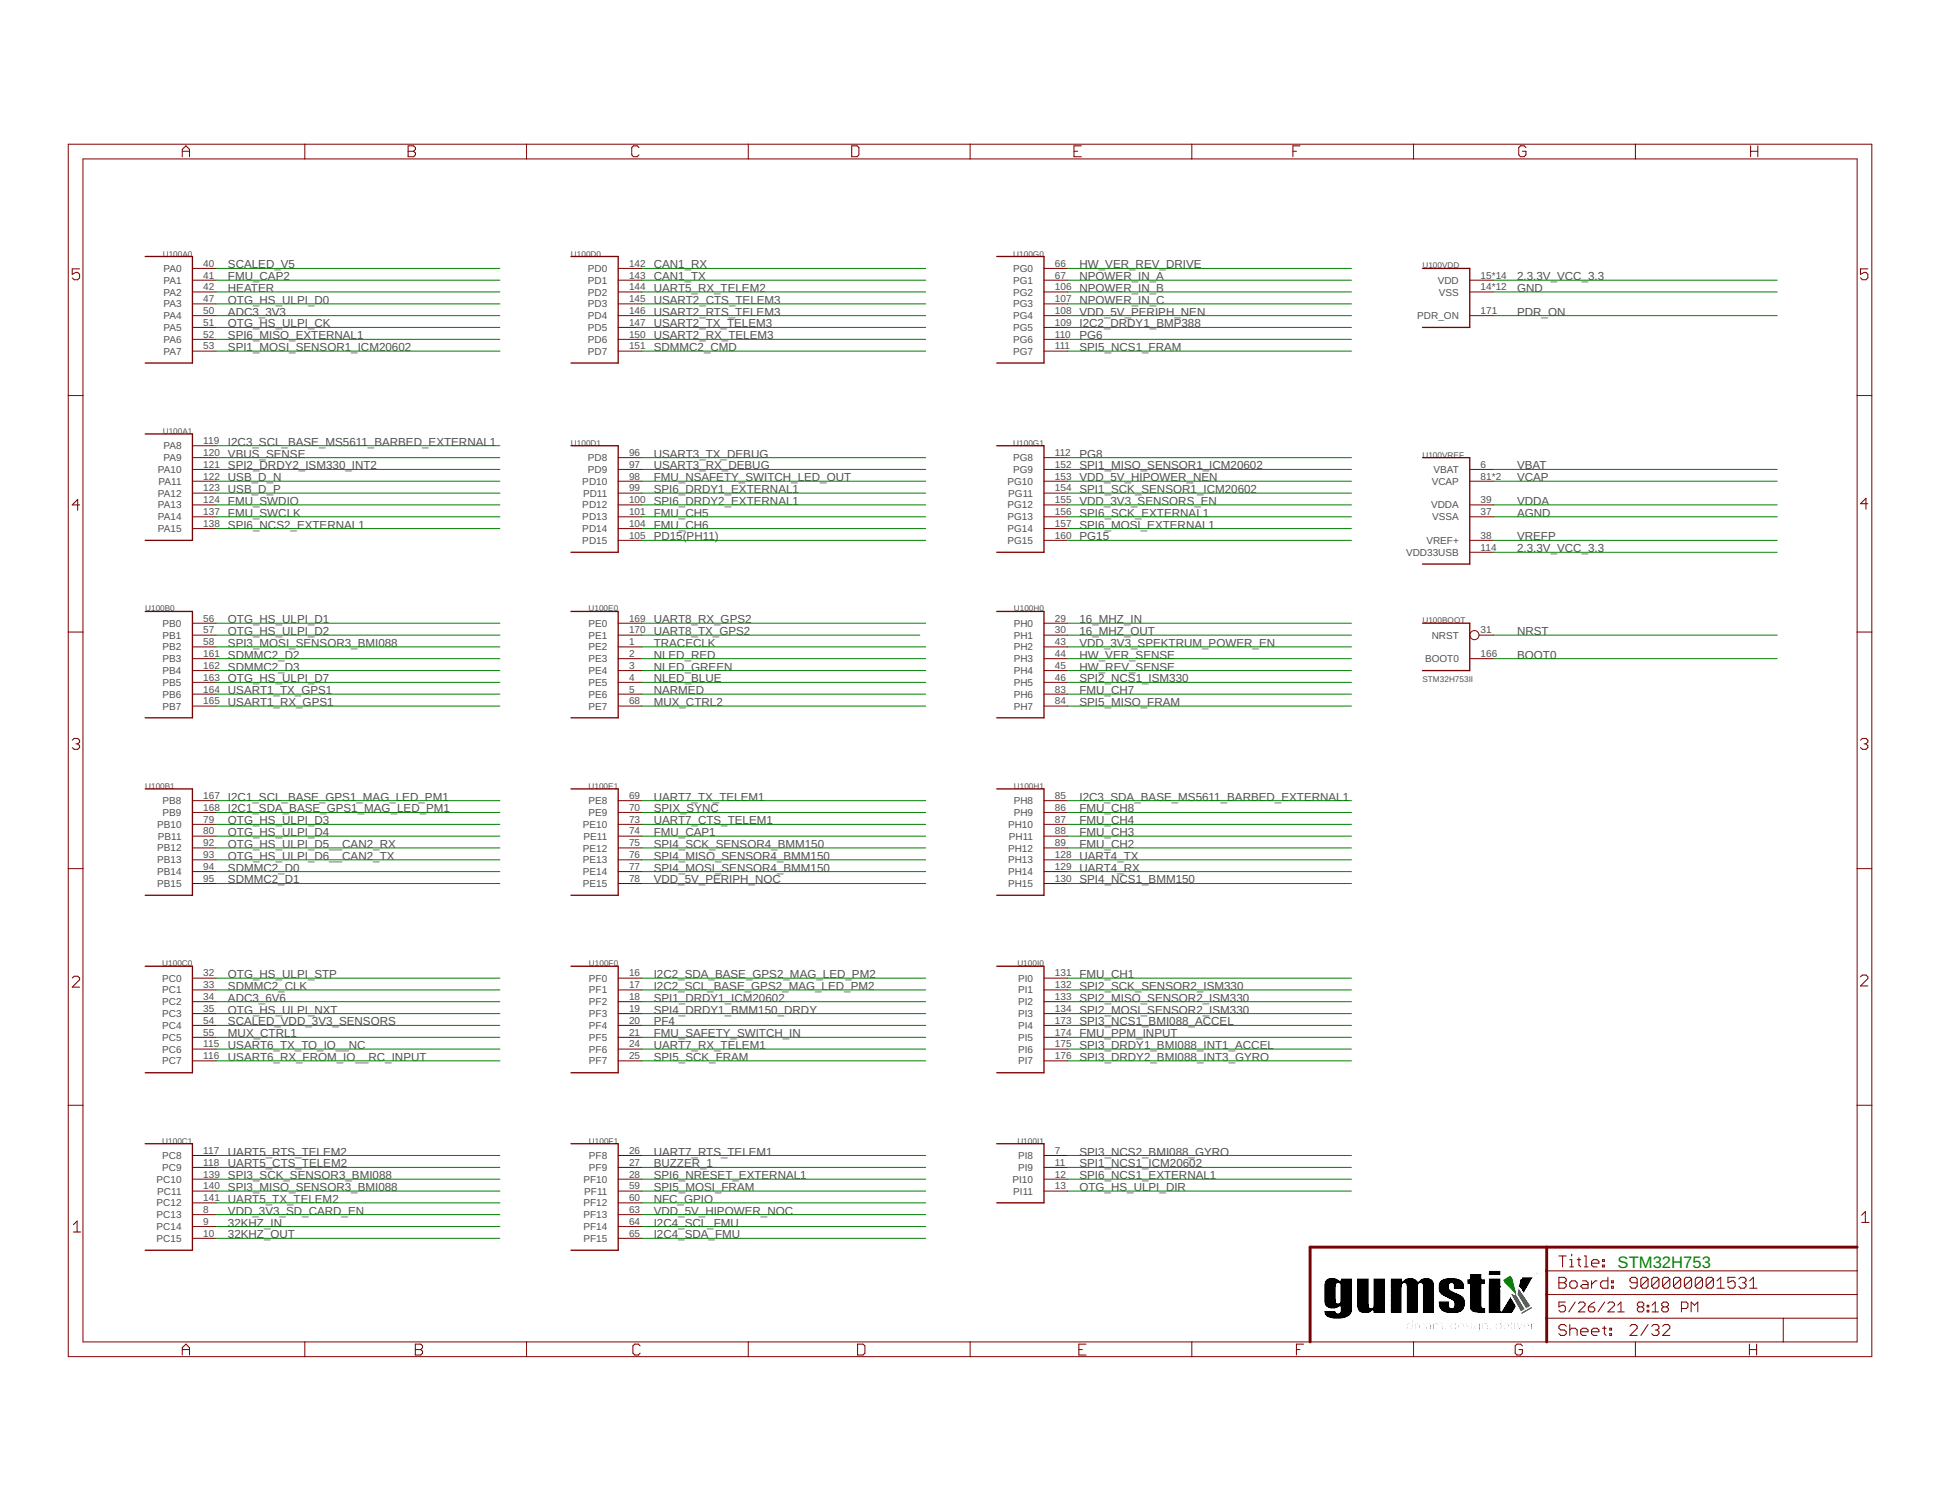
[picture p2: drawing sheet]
<svg xmlns="http://www.w3.org/2000/svg" width="279mm" height="216mm" viewBox="0 0 279 216" stroke-linecap="round" stroke-linejoin="round" font-family="sans-serif">
<defs><g id="words">
<text font-size="2.4" fill="#008000" x="232.7" y="182.4">STM32H753</text>
<g font-size="1.7" fill="#505050">
<text x="32.8" y="38.6">SCALED_V5</text>
<text x="32.8" y="40.3">FMU_CAP2</text>
<text x="94" y="38.6">CAN1_RX</text>
<text x="94" y="40.3">CAN1_TX</text>
<text x="155.3" y="38.6">HW_VER_REV_DRIVE</text>
<text x="155.3" y="40.3">NPOWER_IN_A</text>
<text x="218.3" y="40.3">2.3.3V_VCC_3.3</text>
<text x="32.8" y="42">HEATER</text>
<text x="32.8" y="43.7">OTG_HS_ULPI_D0</text>
<text x="32.8" y="45.4">ADC3_3V3</text>
<text x="32.8" y="47.1">OTG_HS_ULPI_CK</text>
<text x="94" y="42">UART5_RX_TELEM2</text>
<text x="94" y="43.7">USART2_CTS_TELEM3</text>
<text x="94" y="45.4">USART2_RTS_TELEM3</text>
<text x="94" y="47.1">USART2_TX_TELEM3</text>
<text x="155.3" y="42">NPOWER_IN_B</text>
<text x="155.3" y="43.7">NPOWER_IN_C</text>
<text x="155.3" y="45.4">VDD_5V_PERIPH_NEN</text>
<text x="155.3" y="47.1">I2C2_DRDY1_BMP388</text>
<text x="218.3" y="42">GND</text>
<text x="218.3" y="45.4">PDR_ON</text>
<text x="32.8" y="50.5">SPI1_MOSI_SENSOR1_ICM20602</text>
<text x="32.8" y="48.8">SPI6_MISO_EXTERNAL1</text>
<text x="94" y="50.5">SDMMC2_CMD</text>
<text x="94" y="48.8">USART2_RX_TELEM3</text>
<text x="155.3" y="50.5">SPI5_NCS1_FRAM</text>
<text x="155.3" y="48.8">PG6</text>
<text x="32.8" y="65.8">VBUS_SENSE</text>
<text x="32.8" y="64.1">I2C3_SCL_BASE_MS5611_BARBED_EXTERNAL1</text>
<text x="94" y="65.8">USART3_TX_DEBUG</text>
<text x="155.3" y="65.8">PG8</text>
<text x="32.8" y="67.5">SPI2_DRDY2_ISM330_INT2</text>
<text x="32.8" y="69.2">USB_D_N</text>
<text x="32.8" y="70.9">USB_D_P</text>
<text x="94" y="67.5">USART3_RX_DEBUG</text>
<text x="94" y="69.2">FMU_NSAFETY_SWITCH_LED_OUT</text>
<text x="94" y="70.9">SPI6_DRDY1_EXTERNAL1</text>
<text x="155.3" y="67.5">SPI1_MISO_SENSOR1_ICM20602</text>
<text x="155.3" y="69.2">VDD_5V_HIPOWER_NEN</text>
<text x="155.3" y="70.9">SPI1_SCK_SENSOR1_ICM20602</text>
<text x="218.3" y="67.5">VBAT</text>
<text x="218.3" y="69.2">VCAP</text>
<text x="32.8" y="72.6">FMU_SWDIO</text>
<text x="32.8" y="74.3">FMU_SWCLK</text>
<text x="32.8" y="76">SPI6_NCS2_EXTERNAL1</text>
<text x="94" y="74.3">FMU_CH5</text>
<text x="94" y="76">FMU_CH6</text>
<text x="94" y="77.7">PD15(PH11)</text>
<text x="94" y="72.6">SPI6_DRDY2_EXTERNAL1</text>
<text x="155.3" y="72.6">VDD_3V3_SENSORS_EN</text>
<text x="155.3" y="74.3">SPI6_SCK_EXTERNAL1</text>
<text x="155.3" y="76">SPI6_MOSI_EXTERNAL1</text>
<text x="155.3" y="77.7">PG15</text>
<text x="218.3" y="72.6">VDDA</text>
<text x="218.3" y="74.3">AGND</text>
<text x="218.3" y="77.7">VREFP</text>
<text x="218.3" y="79.4">2.3.3V_VCC_3.3</text>
<text x="32.8" y="89.6">OTG_HS_ULPI_D1</text>
<text x="94" y="89.6">UART8_RX_GPS2</text>
<text x="155.3" y="89.6">16_MHZ_IN</text>
<text x="32.8" y="91.3">OTG_HS_ULPI_D2</text>
<text x="32.8" y="93">SPI3_MOSI_SENSOR3_BMI088</text>
<text x="32.8" y="94.7">SDMMC2_D2</text>
<text x="94" y="93">TRACECLK</text>
<text x="94" y="94.7">NLED_RED</text>
<text x="94" y="91.3">UART8_TX_GPS2</text>
<text x="155.3" y="91.3">16_MHZ_OUT</text>
<text x="155.3" y="93">VDD_3V3_SPEKTRUM_POWER_EN</text>
<text x="155.3" y="94.7">HW_VER_SENSE</text>
<text x="218.3" y="91.3">NRST</text>
<text x="218.3" y="94.7">BOOT0</text>
<text x="32.8" y="96.4">SDMMC2_D3</text>
<text x="32.8" y="98.2">OTG_HS_ULPI_D7</text>
<text x="32.8" y="99.9">USART1_TX_GPS1</text>
<text x="32.8" y="101.6">USART1_RX_GPS1</text>
<text x="94" y="96.4">NLED_GREEN</text>
<text x="94" y="98.2">NLED_BLUE</text>
<text x="94" y="99.9">NARMED</text>
<text x="94" y="101.6">MUX_CTRL2</text>
<text x="155.3" y="96.4">HW_REV_SENSE</text>
<text x="155.3" y="98.2">SPI2_NCS1_ISM330</text>
<text x="155.3" y="99.9">FMU_CH7</text>
<text x="155.3" y="101.6">SPI5_MISO_FRAM</text>
<text x="32.8" y="115.2">I2C1_SCL_BASE_GPS1_MAG_LED_PM1</text>
<text x="32.8" y="116.9">I2C1_SDA_BASE_GPS1_MAG_LED_PM1</text>
<text x="32.8" y="118.6">OTG_HS_ULPI_D3</text>
<text x="94" y="115.2">UART7_TX_TELEM1</text>
<text x="94" y="116.9">SPIX_SYNC</text>
<text x="94" y="118.6">UART7_CTS_TELEM1</text>
<text x="155.3" y="116.9">FMU_CH8</text>
<text x="155.3" y="118.6">FMU_CH4</text>
<text x="155.3" y="115.2">I2C3_SDA_BASE_MS5611_BARBED_EXTERNAL1</text>
<text x="32.8" y="120.3">OTG_HS_ULPI_D4</text>
<text x="32.8" y="122">OTG_HS_ULPI_D5__CAN2_RX</text>
<text x="32.8" y="123.7">OTG_HS_ULPI_D6__CAN2_TX</text>
<text x="32.8" y="125.4">SDMMC2_D0</text>
<text x="94" y="120.3">FMU_CAP1</text>
<text x="94" y="123.7">SPI4_MISO_SENSOR4_BMM150</text>
<text x="94" y="122">SPI4_SCK_SENSOR4_BMM150</text>
<text x="94" y="125.4">SPI4_MOSI_SENSOR4_BMM150</text>
<text x="155.3" y="120.3">FMU_CH3</text>
<text x="155.3" y="122">FMU_CH2</text>
<text x="155.3" y="123.7">UART4_TX</text>
<text x="155.3" y="125.4">UART4_RX</text>
<text x="32.8" y="127.1">SDMMC2_D1</text>
<text x="94" y="127.1">VDD_5V_PERIPH_NOC</text>
<text x="155.3" y="127.1">SPI4_NCS1_BMM150</text>
<text x="32.8" y="140.7">OTG_HS_ULPI_STP</text>
<text x="32.8" y="142.4">SDMMC2_CLK</text>
<text x="94" y="140.7">I2C2_SDA_BASE_GPS2_MAG_LED_PM2</text>
<text x="94" y="142.4">I2C2_SCL_BASE_GPS2_MAG_LED_PM2</text>
<text x="155.3" y="140.7">FMU_CH1</text>
<text x="155.3" y="142.4">SPI2_SCK_SENSOR2_ISM330</text>
<text x="32.8" y="144.1">ADC3_6V6</text>
<text x="32.8" y="145.8">OTG_HS_ULPI_NXT</text>
<text x="32.8" y="147.5">SCALED_VDD_3V3_SENSORS</text>
<text x="32.8" y="149.2">MUX_CTRL1</text>
<text x="94" y="144.1">SPI1_DRDY1_ICM20602</text>
<text x="94" y="145.8">SPI4_DRDY1_BMM150_DRDY</text>
<text x="94" y="147.5">PF4</text>
<text x="94" y="149.2">FMU_SAFETY_SWITCH_IN</text>
<text x="155.3" y="144.1">SPI2_MISO_SENSOR2_ISM330</text>
<text x="155.3" y="145.8">SPI2_MOSI_SENSOR2_ISM330</text>
<text x="155.3" y="147.5">SPI3_NCS1_BMI088_ACCEL</text>
<text x="155.3" y="149.2">FMU_PPM_INPUT</text>
<text x="32.8" y="150.9">USART6_TX_TO_IO__NC</text>
<text x="32.8" y="152.6">USART6_RX_FROM_IO__RC_INPUT</text>
<text x="94" y="150.9">UART7_RX_TELEM1</text>
<text x="94" y="152.6">SPI5_SCK_FRAM</text>
<text x="155.3" y="150.9">SPI3_DRDY1_BMI088_INT1_ACCEL</text>
<text x="155.3" y="152.6">SPI3_DRDY2_BMI088_INT3_GYRO</text>
<text x="32.8" y="166.2">UART5_RTS_TELEM2</text>
<text x="32.8" y="167.9">UART5_CTS_TELEM2</text>
<text x="94" y="166.2">UART7_RTS_TELEM1</text>
<text x="94" y="167.9">BUZZER_1</text>
<text x="155.3" y="166.2">SPI3_NCS2_BMI088_GYRO</text>
<text x="155.3" y="167.9">SPI1_NCS1_ICM20602</text>
<text x="32.8" y="169.6">SPI3_SCK_SENSOR3_BMI088</text>
<text x="32.8" y="171.3">SPI3_MISO_SENSOR3_BMI088</text>
<text x="32.8" y="173">UART5_TX_TELEM2</text>
<text x="94" y="171.3">SPI5_MOSI_FRAM</text>
<text x="94" y="173">NFC_GPIO</text>
<text x="94" y="169.6">SPI6_NRESET_EXTERNAL1</text>
<text x="155.3" y="171.3">OTG_HS_ULPI_DIR</text>
<text x="155.3" y="169.6">SPI6_NCS1_EXTERNAL1</text>
<text x="32.8" y="174.7">VDD_3V3_SD_CARD_EN</text>
<text x="32.8" y="176.4">32KHZ_IN</text>
<text x="32.8" y="178.1">32KHZ_OUT</text>
<text x="94" y="174.7">VDD_5V_HIPOWER_NOC</text>
<text x="94" y="176.4">I2C4_SCL_FMU</text>
<text x="94" y="178.1">I2C4_SDA_FMU</text>
</g>
<g font-size="1.4" fill="#505050">
<text x="23.5" y="39.1">PA0</text>
<text x="23.5" y="40.8">PA1</text>
<text x="29.3" y="38.4">40</text>
<text x="29.3" y="40.1">41</text>
<text x="29.3" y="41.8">42</text>
<text x="84.6" y="39.1">PD0</text>
<text x="84.6" y="40.8">PD1</text>
<text x="90.5" y="38.4">142</text>
<text x="90.5" y="40.1">143</text>
<text x="90.5" y="41.8">144</text>
<text x="145.8" y="39.1">PG0</text>
<text x="145.8" y="40.8">PG1</text>
<text x="151.8" y="38.4">66</text>
<text x="151.8" y="40.1">67</text>
<text x="151.8" y="41.8">106</text>
<text x="206.8" y="40.8">VDD</text>
<text x="213" y="40.1">15*14</text>
<text x="213" y="41.8">14*12</text>
<text x="23.5" y="42.5">PA2</text>
<text x="23.5" y="44.2">PA3</text>
<text x="23.5" y="45.9">PA4</text>
<text x="23.5" y="47.6">PA5</text>
<text x="29.3" y="43.5">47</text>
<text x="29.3" y="45.2">50</text>
<text x="29.3" y="46.9">51</text>
<text x="84.6" y="42.5">PD2</text>
<text x="84.6" y="44.2">PD3</text>
<text x="84.6" y="45.9">PD4</text>
<text x="84.6" y="47.6">PD5</text>
<text x="90.5" y="43.5">145</text>
<text x="90.5" y="45.2">146</text>
<text x="90.5" y="46.9">147</text>
<text x="145.8" y="42.5">PG2</text>
<text x="145.8" y="44.2">PG3</text>
<text x="145.8" y="45.9">PG4</text>
<text x="145.8" y="47.6">PG5</text>
<text x="151.8" y="43.5">107</text>
<text x="151.8" y="45.2">108</text>
<text x="151.8" y="46.9">109</text>
<text x="203.9" y="45.9">PDR_ON</text>
<text x="207" y="42.5">VSS</text>
<text x="213" y="45.2">171</text>
<text x="23.5" y="49.3">PA6</text>
<text x="23.5" y="51">PA7</text>
<text x="29.3" y="48.6">52</text>
<text x="29.3" y="50.3">53</text>
<text x="84.6" y="49.3">PD6</text>
<text x="84.6" y="51">PD7</text>
<text x="90.5" y="48.6">150</text>
<text x="90.5" y="50.3">151</text>
<text x="145.8" y="49.3">PG6</text>
<text x="145.8" y="51">PG7</text>
<text x="151.8" y="48.6">110</text>
<text x="151.8" y="50.3">111</text>
<text x="23.5" y="64.6">PA8</text>
<text x="29.3" y="63.9">119</text>
<text x="29.3" y="65.6">120</text>
<text x="90.5" y="65.6">96</text>
<text x="151.8" y="65.6">112</text>
<text x="22.7" y="68">PA10</text>
<text x="22.7" y="71.4">PA12</text>
<text x="22.8" y="69.7">PA11</text>
<text x="23.5" y="66.3">PA9</text>
<text x="29.3" y="67.3">121</text>
<text x="29.3" y="69">122</text>
<text x="29.3" y="70.7">123</text>
<text x="83.8" y="69.7">PD10</text>
<text x="83.9" y="71.4">PD11</text>
<text x="84.6" y="66.3">PD8</text>
<text x="84.6" y="68">PD9</text>
<text x="90.5" y="67.3">97</text>
<text x="90.5" y="69">98</text>
<text x="90.5" y="70.7">99</text>
<text x="145" y="69.7">PG10</text>
<text x="145.1" y="71.4">PG11</text>
<text x="145.8" y="66.3">PG8</text>
<text x="145.8" y="68">PG9</text>
<text x="151.8" y="67.3">152</text>
<text x="151.8" y="69">153</text>
<text x="151.8" y="70.7">154</text>
<text x="206" y="69.7">VCAP</text>
<text x="206.2" y="68">VBAT</text>
<text x="213" y="67.3">6</text>
<text x="213" y="69">81*2</text>
<text x="22.7" y="73.1">PA13</text>
<text x="22.7" y="74.8">PA14</text>
<text x="22.7" y="76.5">PA15</text>
<text x="29.3" y="72.4">124</text>
<text x="29.3" y="74.1">137</text>
<text x="29.3" y="75.8">138</text>
<text x="83.8" y="73.1">PD12</text>
<text x="83.8" y="74.8">PD13</text>
<text x="83.8" y="76.5">PD14</text>
<text x="90.5" y="72.4">100</text>
<text x="90.5" y="74.1">101</text>
<text x="90.5" y="75.8">104</text>
<text x="90.5" y="77.5">105</text>
<text x="145" y="73.1">PG12</text>
<text x="145" y="74.8">PG13</text>
<text x="145" y="76.5">PG14</text>
<text x="151.8" y="72.4">155</text>
<text x="151.8" y="74.1">156</text>
<text x="151.8" y="75.8">157</text>
<text x="151.8" y="77.5">160</text>
<text x="205.9" y="73.1">VDDA</text>
<text x="206.1" y="74.8">VSSA</text>
<text x="213" y="72.4">39</text>
<text x="213" y="77.5">38</text>
<text x="213" y="74.1">37</text>
<text x="83.8" y="78.2">PD15</text>
<text x="145" y="78.2">PG15</text>
<text x="202.3" y="79.9">VDD33USB</text>
<text x="205.2" y="78.2">VREF+</text>
<text x="213" y="79.2">114</text>
<text x="29.3" y="89.4">56</text>
<text x="90.5" y="89.4">169</text>
<text x="151.8" y="89.4">29</text>
<text x="23.4" y="90.1">PB0</text>
<text x="23.4" y="91.9">PB1</text>
<text x="23.4" y="93.6">PB2</text>
<text x="23.4" y="95.3">PB3</text>
<text x="29.3" y="91.1">57</text>
<text x="29.3" y="92.8">58</text>
<text x="29.3" y="94.5">161</text>
<text x="84.6" y="90.2">PE0</text>
<text x="84.6" y="91.9">PE1</text>
<text x="84.6" y="93.6">PE2</text>
<text x="84.6" y="95.3">PE3</text>
<text x="90.5" y="91.1">170</text>
<text x="90.5" y="92.8">1</text>
<text x="90.5" y="94.5">2</text>
<text x="145.8" y="90.2">PH0</text>
<text x="145.8" y="91.9">PH1</text>
<text x="145.8" y="93.6">PH2</text>
<text x="145.8" y="95.3">PH3</text>
<text x="151.8" y="91.1">30</text>
<text x="151.8" y="92.8">43</text>
<text x="151.8" y="94.5">44</text>
<text x="205" y="95.3">BOOT0</text>
<text x="206" y="91.9">NRST</text>
<text x="213" y="94.5">166</text>
<text x="213" y="91.1">31</text>
<text x="23.4" y="97">PB4</text>
<text x="23.4" y="98.7">PB5</text>
<text x="23.4" y="100.4">PB6</text>
<text x="29.3" y="96.2">162</text>
<text x="29.3" y="97.9">163</text>
<text x="29.3" y="99.6">164</text>
<text x="29.3" y="101.3">165</text>
<text x="84.6" y="97">PE4</text>
<text x="84.6" y="98.7">PE5</text>
<text x="84.6" y="100.4">PE6</text>
<text x="90.5" y="96.2">3</text>
<text x="90.5" y="97.9">4</text>
<text x="90.5" y="99.6">5</text>
<text x="90.5" y="101.3">68</text>
<text x="145.8" y="97">PH4</text>
<text x="145.8" y="98.7">PH5</text>
<text x="145.8" y="100.4">PH6</text>
<text x="151.8" y="96.2">45</text>
<text x="151.8" y="97.9">46</text>
<text x="151.8" y="99.6">83</text>
<text x="151.8" y="101.3">84</text>
<text x="23.4" y="102.1">PB7</text>
<text x="84.6" y="102.1">PE7</text>
<text x="145.8" y="102.1">PH7</text>
<text x="22.6" y="119.1">PB10</text>
<text x="23.4" y="115.7">PB8</text>
<text x="23.4" y="117.4">PB9</text>
<text x="29.3" y="114.9">167</text>
<text x="29.3" y="116.6">168</text>
<text x="29.3" y="118.3">79</text>
<text x="83.9" y="119.1">PE10</text>
<text x="84.6" y="115.7">PE8</text>
<text x="84.6" y="117.4">PE9</text>
<text x="90.5" y="114.9">69</text>
<text x="90.5" y="116.6">70</text>
<text x="90.5" y="118.3">73</text>
<text x="145" y="119.1">PH10</text>
<text x="145.8" y="115.7">PH8</text>
<text x="145.8" y="117.4">PH9</text>
<text x="151.8" y="114.9">85</text>
<text x="151.8" y="116.6">86</text>
<text x="151.8" y="118.3">87</text>
<text x="22.6" y="122.5">PB12</text>
<text x="22.6" y="124.2">PB13</text>
<text x="22.6" y="125.9">PB14</text>
<text x="22.7" y="120.8">PB11</text>
<text x="29.3" y="120">80</text>
<text x="29.3" y="121.7">92</text>
<text x="29.3" y="123.4">93</text>
<text x="29.3" y="125.1">94</text>
<text x="83.9" y="122.5">PE12</text>
<text x="83.9" y="124.2">PE13</text>
<text x="83.9" y="125.9">PE14</text>
<text x="84" y="120.8">PE11</text>
<text x="90.5" y="120">74</text>
<text x="90.5" y="121.7">75</text>
<text x="90.5" y="123.4">76</text>
<text x="90.5" y="125.1">77</text>
<text x="145" y="122.5">PH12</text>
<text x="145" y="124.2">PH13</text>
<text x="145" y="125.9">PH14</text>
<text x="145.1" y="120.8">PH11</text>
<text x="151.8" y="120">88</text>
<text x="151.8" y="121.7">89</text>
<text x="151.8" y="123.4">128</text>
<text x="151.8" y="125.1">129</text>
<text x="22.6" y="127.6">PB15</text>
<text x="29.3" y="126.8">95</text>
<text x="83.9" y="127.6">PE15</text>
<text x="90.5" y="126.8">78</text>
<text x="145" y="127.6">PH15</text>
<text x="151.8" y="126.8">130</text>
<text x="23.3" y="141.2">PC0</text>
<text x="23.3" y="142.9">PC1</text>
<text x="29.3" y="140.4">32</text>
<text x="29.3" y="142.2">33</text>
<text x="29.3" y="143.9">34</text>
<text x="84.7" y="141.2">PF0</text>
<text x="84.7" y="142.9">PF1</text>
<text x="90.5" y="140.4">16</text>
<text x="90.5" y="142.2">17</text>
<text x="90.5" y="143.9">18</text>
<text x="146.5" y="141.2">PI0</text>
<text x="146.5" y="142.9">PI1</text>
<text x="151.8" y="140.4">131</text>
<text x="151.8" y="142.2">132</text>
<text x="151.8" y="143.9">133</text>
<text x="23.3" y="144.6">PC2</text>
<text x="23.3" y="146.3">PC3</text>
<text x="23.3" y="148">PC4</text>
<text x="23.3" y="149.7">PC5</text>
<text x="29.3" y="145.6">35</text>
<text x="29.3" y="147.3">54</text>
<text x="29.3" y="149">55</text>
<text x="84.7" y="144.6">PF2</text>
<text x="84.7" y="146.3">PF3</text>
<text x="84.7" y="148">PF4</text>
<text x="84.7" y="149.7">PF5</text>
<text x="90.5" y="145.6">19</text>
<text x="90.5" y="147.3">20</text>
<text x="90.5" y="149">21</text>
<text x="146.5" y="144.6">PI2</text>
<text x="146.5" y="146.3">PI3</text>
<text x="146.5" y="148">PI4</text>
<text x="146.5" y="149.7">PI5</text>
<text x="151.8" y="145.6">134</text>
<text x="151.8" y="147.3">173</text>
<text x="151.8" y="149">174</text>
<text x="23.3" y="151.4">PC6</text>
<text x="23.3" y="153.1">PC7</text>
<text x="29.3" y="150.7">115</text>
<text x="29.3" y="152.4">116</text>
<text x="84.7" y="151.4">PF6</text>
<text x="84.7" y="153.1">PF7</text>
<text x="90.5" y="150.7">24</text>
<text x="90.5" y="152.4">25</text>
<text x="146.5" y="151.4">PI6</text>
<text x="146.5" y="153.1">PI7</text>
<text x="151.8" y="150.7">175</text>
<text x="151.8" y="152.4">176</text>
<text x="23.3" y="166.7">PC8</text>
<text x="29.3" y="166">117</text>
<text x="29.3" y="167.7">118</text>
<text x="84.7" y="166.7">PF8</text>
<text x="90.5" y="166">26</text>
<text x="90.5" y="167.7">27</text>
<text x="146.5" y="166.7">PI8</text>
<text x="151.8" y="166">7</text>
<text x="151.8" y="167.7">11</text>
<text x="22.5" y="170.1">PC10</text>
<text x="22.5" y="173.5">PC12</text>
<text x="22.6" y="171.8">PC11</text>
<text x="23.3" y="168.4">PC9</text>
<text x="29.3" y="169.4">139</text>
<text x="29.3" y="171.1">140</text>
<text x="29.3" y="172.8">141</text>
<text x="83.9" y="170.1">PF10</text>
<text x="83.9" y="173.5">PF12</text>
<text x="84.1" y="171.8">PF11</text>
<text x="84.7" y="168.4">PF9</text>
<text x="90.5" y="169.4">28</text>
<text x="90.5" y="171.1">59</text>
<text x="90.5" y="172.8">60</text>
<text x="145.7" y="170.1">PI10</text>
<text x="145.8" y="171.8">PI11</text>
<text x="146.5" y="168.4">PI9</text>
<text x="151.8" y="169.4">12</text>
<text x="151.8" y="171.1">13</text>
<text x="22.5" y="175.2">PC13</text>
<text x="22.5" y="176.9">PC14</text>
<text x="22.5" y="178.6">PC15</text>
<text x="29.3" y="174.5">8</text>
<text x="29.3" y="176.2">9</text>
<text x="29.3" y="177.9">10</text>
<text x="83.9" y="175.2">PF13</text>
<text x="83.9" y="176.9">PF14</text>
<text x="83.9" y="178.6">PF15</text>
<text x="90.5" y="174.5">63</text>
<text x="90.5" y="176.2">64</text>
<text x="90.5" y="177.9">65</text>
</g>
<g font-size="1.2" fill="#505050">
<text x="23.4" y="36.9">U100A0</text>
<text x="82.1" y="36.9">U100D0</text>
<text x="145.8" y="36.9">U100G0</text>
<text x="204.7" y="38.6">U100VDD</text>
<text x="23.4" y="62.4">U100A1</text>
<text x="82.1" y="64.1">U100D1</text>
<text x="145.8" y="64.1">U100G1</text>
<text x="204.7" y="65.8">U100VREF</text>
<text x="20.9" y="87.9">U100B0</text>
<text x="84.7" y="87.9">U100E0</text>
<text x="145.9" y="87.9">U100H0</text>
<text x="204.7" y="89.6">U100BOOT</text>
<text x="204.7" y="98.2">STM32H753II</text>
<text x="20.9" y="113.5">U100B1</text>
<text x="84.7" y="113.5">U100E1</text>
<text x="145.9" y="113.5">U100H1</text>
<text x="23.3" y="139">U100C0</text>
<text x="84.7" y="139">U100F0</text>
<text x="146.4" y="139">U100I0</text>
<text x="23.3" y="164.5">U100C1</text>
<text x="84.7" y="164.5">U100F1</text>
<text x="146.4" y="164.5">U100I1</text>
</g>
</g></defs>
<g fill="none" stroke="#800000" stroke-width=".14">
<path d="M9.8 20.7h259.5v174.4h-259.5zM11.9 22.9h255.3v170.1h-255.3zM27.7 38.6h3.4M43.9 20.7v2.2M75.8 20.7v2.2M88.9 38.6h3.5M107.7 20.7v2.2M139.6 20.7v2.2M150.2 38.6h3.4M171.5 20.7v2.2M203.4 20.7v2.2M235.3 20.7v2.2"/>
<path d="M9.8 56.9h2.1M27.7 40.3h3.4M27.7 42h3.4M27.7 43.7h3.4M27.7 45.4h3.4M27.7 47.1h3.4M27.7 48.8h3.4M27.7 50.5h3.4M88.9 40.3h3.5M88.9 42h3.5M88.9 43.7h3.5M88.9 45.4h3.5"/>
<path d="M88.9 47.1h3.5M88.9 48.8h3.5M88.9 50.5h3.5M150.2 40.3h3.4M150.2 42h3.4M150.2 43.7h3.4M150.2 45.4h3.4M150.2 47.1h3.4M150.2 48.8h3.4M150.2 50.5h3.4M211.5 40.3h3.4M211.5 42h3.4"/>
<path d="M211.5 45.4h3.4M267.2 56.9h2.1M27.7 64.1h3.4M27.7 65.8h3.4M27.7 67.5h3.4M27.7 69.2h3.4M27.7 70.9h3.4M27.7 72.6h3.4M27.7 74.3h3.4M27.7 76h3.4M88.9 65.8h3.5M88.9 67.5h3.5"/>
<path d="M88.9 69.2h3.5M88.9 70.9h3.5M88.9 72.6h3.5M88.9 74.3h3.5M88.9 76h3.5M88.9 77.7h3.5M150.2 65.8h3.4M150.2 67.5h3.4M150.2 69.2h3.4M150.2 70.9h3.4M150.2 72.6h3.4M150.2 74.3h3.4"/>
<path d="M150.2 76h3.4M150.2 77.7h3.4M211.5 67.5h3.4M211.5 69.2h3.4M211.5 72.6h3.4M211.5 74.3h3.4M211.5 77.7h3.4M211.5 79.4h3.4M9.8 90.9h2.1M27.7 89.6h3.4M27.7 91.4h3.4M27.7 93h3.4"/>
<path d="M27.7 94.7h3.4M27.7 96.5h3.4M27.7 98.1h3.4M27.7 99.8h3.4M88.9 89.6h3.5M88.9 91.4h3.5M88.9 93h3.5M88.9 94.7h3.5M88.9 96.5h3.5M88.9 98.1h3.5M88.9 99.8h3.5M150.2 89.6h3.4"/>
<path d="M150.2 91.4h3.4M150.2 93h3.4M150.2 94.7h3.4M150.2 96.5h3.4M150.2 98.1h3.4M150.2 99.8h3.4M211.5 94.7h3.4M212.8 91.4h2.1M267.2 90.9h2.1M27.7 115.2h3.4M27.7 116.9h3.4M27.7 118.6h3.4"/>
<path d="M27.7 101.6h3.4M88.9 115.2h3.5M88.9 116.9h3.5M88.9 118.6h3.5M88.9 101.6h3.5M150.2 115.2h3.4M150.2 116.9h3.4M150.2 118.6h3.4M150.2 101.6h3.4M9.8 124.9h2.1M27.7 120.3h3.4M27.7 122h3.4"/>
<path d="M27.7 123.7h3.4M27.7 125.4h3.4M27.7 127.1h3.4M88.9 120.3h3.5M88.9 122h3.5M88.9 123.7h3.5M88.9 125.4h3.5M88.9 127.1h3.5M150.2 120.3h3.4M150.2 122h3.4M150.2 123.7h3.4M150.2 125.4h3.4"/>
<path d="M150.2 127.1h3.4M267.2 124.9h2.1M9.8 159h2.1M27.7 140.7h3.4M27.7 142.4h3.4M27.7 144.1h3.4M27.7 145.8h3.4M27.7 147.5h3.4M27.7 149.2h3.4M27.7 150.9h3.4M27.7 152.6h3.4M88.9 140.7h3.5"/>
<path d="M88.9 142.4h3.5M88.9 144.1h3.5M88.9 145.8h3.5M88.9 147.5h3.5M88.9 149.2h3.5M88.9 150.9h3.5M88.9 152.6h3.5M150.2 140.7h3.4M150.2 142.4h3.4M150.2 144.1h3.4M150.2 145.8h3.4M150.2 147.5h3.4"/>
<path d="M150.2 149.2h3.4M150.2 150.9h3.4M150.2 152.6h3.4M267.2 159h2.1M27.7 166.2h3.4M27.7 167.9h3.4M27.7 169.6h3.4M27.7 171.3h3.4M27.7 173h3.4M27.7 174.7h3.4M27.7 176.4h3.4M27.7 178.1h3.4"/>
<path d="M88.9 166.2h3.5M88.9 167.9h3.5M88.9 169.6h3.5M88.9 171.3h3.5M88.9 173h3.5M88.9 174.7h3.5M88.9 176.4h3.5M88.9 178.1h3.5M150.2 166.2h3.4M150.2 167.9h3.4M150.2 169.6h3.4M150.2 171.3h3.4"/>
<path d="M43.9 193v2.1M75.8 193v2.1M107.7 193v2.1M139.6 193v2.1M171.5 193v2.1M203.4 193v2.1M222.5 189.6h44.7M222.5 186.2h44.7M222.5 182.8h44.7M225.2 187.3h-.9v.7l.4-.3h.3l.2 .3v.5l-.2 .2h-.5l-.2-.2M226.6 187.3l-.9 1.4M227.1 187.5l.2-.2h.5l.2 .2v.2l-.9 1h.9"/>
<path d="M228.5 188h.7l.2 .2v.3l-.2 .2h-.5l-.2-.2zM229.4 187.3l-.4 .2-.5 .5M230.9 187.3l-1 1.4M231.3 187.5l.3-.2h.4l.3 .2v.2l-1 1h1M232.7 188.7h1M232.7 187.7l.5-.4v1.4M235.3 193v2.1M235.8 188l-.2-.3v-.2l.2-.2h.5l.2 .2v.2l-.2 .3M235.8 188l-.2 .2v.3l.2 .2h.5l.2-.2v-.3l-.2-.2M235.8 188h.5M237 187.7h.2v.3h-.2zM237 188.5h.2v.2h-.2z"/>
<path d="M237.7 188.7h.9M237.7 187.7l.4-.4v1.4M239.3 188l-.2-.3v-.2l.2-.2h.5l.2 .2v.2l-.2 .3M239.3 188l-.2 .2v.3l.2 .2h.5l.2-.2v-.3l-.2-.2M239.3 188h.5M241.9 188.2h.7l.2-.2v-.5l-.2-.2h-.7v1.4M243.3 188.7v-1.4l.5 .4 .5-.4v1.4M256.6 189.6v3.4"/>
<circle cx="212.1" cy="91.4" r=".66"/>
</g>
<path d="M222.5 179.4v13.6M267.2 179.4h-78.7v13.6" fill="none" stroke="#800000" stroke-width=".42"/>
<g fill="none" stroke="#800000" stroke-width=".15">
<path d="M11.5 38.7h-1.1v.8l.5-.3h.3l.3 .3v.5l-.3 .2h-.5l-.3-.2M26.2 22.5v-1l.6-.5 .5 .5v1M26.2 21.8h1.1M58.7 21.8h.8M58.7 21h.8l.3 .2v.3l-.3 .3 .3 .2v.3l-.3 .2h-.8zM91.9 21.2l-.2-.2h-.6l-.2 .2v1.1l.2 .2h.6l.2-.2M122.5 21h.8l.3 .2v1.1l-.3 .2h-.8zM154.5 21.8h.5M155.6 21h-1.1v1.5h1.1M186 21.8h.5M187 21h-1v1.5M219.5 21.2l-.2-.2h-.5l-.3 .2v1.1l.3 .2h.5l.2-.2v-.5h-.5"/>
<path d="M251.9 21v1.5M251.9 21.8h1M252.9 21v1.5M268.7 38.7h-1v.8l.5-.3h.3l.2 .3v.5l-.2 .2h-.6l-.2-.2M11.5 72.6h-1.1l.8-.8v1.6M268.7 72.5h-1l.8-.8v1.5M10.4 106.5l.3-.3h.5l.3 .3v.2l-.3 .3M10.9 107h.3M11.2 107l.3 .3v.2l-.3 .3h-.5l-.3-.3M267.7 106.5l.2-.3h.6l.2 .3v.2l-.2 .3M268.2 107h.3M268.5 107l.2 .3v.2l-.2 .3h-.6l-.2-.3"/>
<path d="M10.4 140.7l.3-.3h.5l.3 .3v.2l-1.1 1.1h1.1M267.7 140.5l.2-.2h.6l.2 .2v.3l-1 1h1M10.6 176.1l.5-.5v1.6M10.6 177.2h1M267.8 174.8l.6-.5v1.5M267.8 175.8h1.1M26.2 194.9v-1.1l.6-.5 .5 .5v1.1M26.2 194.1h1.1M59.8 194.1h.7M59.8 193.3h.7l.3 .3v.2l-.3 .3 .3 .3v.2l-.3 .3h-.7zM92.1 193.6l-.3-.3h-.5l-.2 .3v1l.2 .3h.5l.3-.3M123.4 193.3h.8l.2 .3v1l-.2 .3h-.8z"/>
<path d="M155.2 194.1h.5M156.3 193.3h-1.1v1.6h1.1M186.5 194.1h.5M187.6 193.3h-1.1v1.6M219 193.6l-.2-.3h-.6l-.2 .3v1l.2 .3h.6l.2-.3v-.5h-.5M224.3 183.7h.8l.2 .3v.2l-.2 .3 .2 .3v.2l-.2 .3h-.8zM224.3 184.5h.8M224.3 180.7h1M224.8 180.7v1.5M225.3 190.8l-.2-.3h-.5l-.3 .3v.3l.3 .2h.5l.2 .3v.2l-.2 .3h-.5l-.3-.3M225.8 184.5l.3-.3h.5l.3 .3v.5l-.3 .3h-.5l-.3-.3zM225.8 190.5v1.6"/>
<path d="M225.8 191.3l.3-.2h.5l.3 .2v.8M225.8 181.2h.3v1M225.8 182.2h.6M226.1 180.4v.3M226.9 181.2h.5M227.2 180.9v1.1l.2 .2M227.4 191.6h1.1v-.3l-.3-.2h-.5l-.3 .2v.5l.3 .3h.5M227.7 184.2h.5l.3 .3v.8h-.8l-.3-.3 .3-.2h.8M227.9 180.7h.3v1.5M227.9 182.2h.6M229 191.6h1v-.3l-.2-.2h-.5l-.3 .2v.5l.3 .3h.5M229 181.7h1v-.3l-.2-.2h-.5l-.3 .2v.6l.3 .2h.5"/>
<path d="M229 184.2v1.1M229.8 184.2h-.3l-.5 .6M230.5 191.1h.6M230.5 181.2h.3v.2h-.3zM230.5 182h.3v.2h-.3zM230.8 190.8v1l.3 .3M231.3 183.7v1.6h-.8l-.2-.3v-.5l.2-.3h.8M231.6 191.8h.3v.3h-.3zM231.6 191.1h.3v.2h-.3zM231.9 185h.2v.3h-.2zM231.9 184.2h.2v.3h-.2zM234.5 190.8l.3-.3h.5l.2 .3v.3l-1 1h1"/>
<path d="M235.5 184.5h-.7l-.3-.3v-.2l.3-.3h.5l.2 .3v1l-.2 .3h-.5l-.3-.3M237.1 184v1l-.2 .3h-.6l-.2-.3M237.1 184l-.2-.3h-.6l-.2 .3v1M237.1 184l-1 1M237.1 190.5l-1 1.6M237.6 190.8l.3-.3h.5l.3 .3v.3l-.3 .2M238.1 191.3h.3M238.4 191.3l.3 .3v.2l-.3 .3h-.5l-.3-.3M238.7 184v1l-.3 .3h-.5l-.3-.3M238.7 184l-.3-.3h-.5l-.3 .3v1M238.7 184l-1.1 1M239.2 190.8l.3-.3h.5l.2 .3v.3l-1 1h1"/>
<path d="M240.2 184v1l-.2 .3h-.5l-.3-.3M240.2 184l-.2-.3h-.5l-.3 .3v1M240.2 184l-1 1M241.8 184v1l-.2 .3h-.6l-.2-.3M241.8 184l-.2-.3h-.6l-.2 .3v1M241.8 184l-1 1M243.4 184v1l-.3 .3h-.5l-.3-.3M243.4 184l-.3-.3h-.5l-.3 .3v1M243.4 184l-1.1 1M244.9 184v1l-.2 .3h-.5l-.3-.3M244.9 184l-.2-.3h-.5l-.3 .3v1M244.9 184l-1 1"/>
<path d="M246.5 184v1l-.2 .3h-.6l-.2-.3M246.5 184l-.2-.3h-.6l-.2 .3v1M246.5 184l-1 1M247 185.3h1.1M247 184.2l.6-.5v1.6M249.6 183.7h-1v.8l.5-.3h.3l.2 .3v.5l-.2 .3h-.5l-.3-.3M250.2 184l.2-.3h.6l.2 .3v.2l-.2 .3M250.7 184.5h.3M251 184.5l.2 .3v.2l-.2 .3h-.6l-.2-.3M251.7 194.1h1M251.7 193.3v1.6M251.7 185.3h1.1"/>
<path d="M251.7 184.2l.6-.5v1.6M252.7 193.3v1.6"/>
</g>
<g fill="none" stroke="#800000" stroke-width=".19">
<path d="M20.9 36.9h6.8v15.3h-6.8M82.1 36.9h6.8v15.3h-6.8M143.4 36.9h6.8v15.3h-6.8M204.7 38.6h6.8v8.5h-6.8M20.9 62.4h6.8v15.3h-6.8M82.1 64.1h6.8v15.3h-6.8M143.4 64.1h6.8v15.3h-6.8M204.7 65.8h6.8v15.3h-6.8M20.9 87.9h6.8v15.4h-6.8M82.1 87.9h6.8v15.4h-6.8M143.4 87.9h6.8v15.4h-6.8M204.7 89.6h6.8v6.9h-6.8"/>
<path d="M20.9 113.5h6.8v15.3h-6.8M82.1 113.5h6.8v15.3h-6.8M143.4 113.5h6.8v15.3h-6.8M20.9 139h6.8v15.3h-6.8M82.1 139h6.8v15.3h-6.8M143.4 139h6.8v15.3h-6.8M20.9 164.5h6.8v15.3h-6.8M82.1 164.5h6.8v15.3h-6.8M143.4 164.5h6.8v8.5h-6.8"/>
</g>
<g fill="none" stroke="#008000" stroke-width=".14">
<path d="M31.1 38.6h40.8M92.4 38.6h40.8M153.6 38.6h40.8M31.1 40.3h40.8M31.1 42h40.8M31.1 43.7h40.8M31.1 45.4h40.8M31.1 47.1h40.8M31.1 50.5h40.8M31.1 48.8h40.8M91.5 47.1h41.7M92.4 40.3h40.8"/>
<path d="M92.4 42h40.8M92.4 43.7h40.8M92.4 45.4h40.8M92.4 50.5h40.8M92.4 48.8h40.8M153.6 40.3h40.8M153.6 42h40.8M153.6 43.7h40.8M153.6 45.4h40.8M153.6 47.1h40.8M153.6 50.5h40.8M153.6 48.8h40.8"/>
<path d="M214.9 40.3h40.8M214.9 42h40.8M214.9 45.4h40.8M31.1 65.8h40.8M31.1 67.5h40.8M31.1 69.2h40.8M31.1 70.9h40.8M31.1 74.3h40.8M31.1 76h40.8M31.1 72.6h40.8M31.1 64.1h40.8M92.4 65.8h40.8"/>
<path d="M92.4 67.5h40.8M92.4 69.2h40.8M92.4 70.9h40.8M92.4 74.3h40.8M92.4 76h40.8M92.4 77.7h40.8M92.4 72.6h40.8M153.6 65.8h40.8M153.6 67.5h40.8M153.6 69.2h40.8M153.6 70.9h40.8M153.6 74.3h40.8"/>
<path d="M153.6 76h40.8M153.6 77.7h40.8M153.6 72.6h40.8M214.9 67.5h40.8M214.9 69.2h40.8M214.9 74.3h40.8M214.9 77.7h40.8M214.9 72.6h40.8M214.9 79.4h40.8M31.1 89.6h40.8M31.1 91.4h40.8M31.1 93h40.8"/>
<path d="M31.1 94.7h40.8M31.1 96.5h40.8M31.1 98.1h40.8M31.1 99.8h40.8M92.4 89.6h40.8M92.4 91.4h39.9M92.4 93h40.8M92.4 94.7h40.8M92.4 96.5h40.8M92.4 98.1h40.8M92.4 99.8h40.8M153.6 89.6h40.8"/>
<path d="M153.6 91.4h40.8M153.6 93h40.8M153.6 94.7h40.8M153.6 96.5h40.8M153.6 98.1h40.8M153.6 99.8h40.8M214.9 91.4h40.8M214.9 94.7h40.8M31.1 101.6h40.8M31.1 115.2h40.8M31.1 116.9h40.8M31.1 118.6h40.8"/>
<path d="M92.4 101.6h40.8M92.4 115.2h40.8M92.4 116.9h40.8M92.4 118.6h40.8M153.6 101.6h40.8M153.6 115.2h40.8M153.6 116.9h40.8M153.6 118.6h40.8M31.1 120.3h40.8M31.1 122h40.8M31.1 123.7h40.8M31.1 125.4h40.8"/>
<path d="M31.1 127.1h40.8M92.4 120.3h40.8M92.4 122h40.8M92.4 123.7h40.8M92.4 125.4h40.8M92.4 127.1h40.8M153.6 120.3h40.8M153.6 122h40.8M153.6 123.7h40.8M153.6 125.4h40.8M153.6 127.1h40.8M31.1 140.7h40.8"/>
<path d="M31.1 142.4h40.8M31.1 144.1h40.8M31.1 145.8h40.8M31.1 147.5h40.8M31.1 149.2h40.8M31.1 150.9h40.8M31.1 152.6h40.8M92.4 140.7h40.8M92.4 142.4h40.8M92.4 144.1h40.8M92.4 145.8h40.8M92.4 147.5h40.8"/>
<path d="M92.4 149.2h40.8M92.4 150.9h40.8M92.4 152.6h40.8M153.6 140.7h40.8M153.6 142.4h40.8M153.6 144.1h40.8M153.6 145.8h40.8M153.6 147.5h40.8M153.6 149.2h40.8M153.6 150.9h40.8M153.6 152.6h40.8M31.1 169.6h40.8"/>
<path d="M31.1 171.3h40.8M31.1 174.7h40.8M31.1 176.4h40.8M31.1 178.1h40.8M31.1 166.2h40.8M31.1 173h40.8M31.1 167.9h40.8M92.4 169.6h40.8M92.4 171.3h40.8M92.4 174.7h40.8M92.4 176.4h40.8M92.4 178.1h40.8"/>
<path d="M92.4 166.2h40.8M92.4 173h40.8M92.4 167.9h40.8M153.6 169.6h40.8M153.6 171.3h40.8M153.6 166.2h40.8M153.6 167.9h40.8"/>
</g>
<g fill="#000" stroke="#000" stroke-width=".14">
<path d="M190.4 188.6l1.8 .1zM190.4 188.6h1.8zM190.4 188.5l1.8 .1zM190.4 187.1l1.9 .1zM190.4 187.1h1.8zM190.4 187l1.8 .1zM190.4 187h1.8zM190.4 186.9l1.8 .1zM190.4 186.9h1.8zM190.4 186.8l1.8 .1zM190.4 186.8h1.8zM190.4 186.7l1.8 .1z"/>
<path d="M190.4 186.7h1.8zM190.4 186.6l1.8 .1zM190.4 186.6h1.8zM190.4 186.5l1.8 .1zM190.4 186.5h1.8zM190.4 186.4l1.8 .1zM190.4 186.4h1.8zM190.4 186.3l1.8 .1zM190.4 186.3h1.8zM190.4 186.2l1.8 .1zM190.4 186.2h1.8zM190.4 186.1l1.8 .1z"/>
<path d="M190.4 186.1h1.8zM190.4 186l1.8 .1zM190.4 186h1.8zM190.4 185.9l1.8 .1zM190.4 185.9h1.8zM190.4 185.8l1.8 .1zM190.4 185.8h1.8zM190.4 185.7l1.8 .1zM190.4 185.7h1.8zM190.4 185.6l1.8 .1zM190.4 185.6h1.8zM190.4 185.5l1.8 .1z"/>
<path d="M190.4 185.5h1.8zM190.4 185.4l1.8 .1zM190.4 185.4h1.8zM190.4 185.3l1.8 .1zM190.4 185.3h1.8zM190.4 185.2l1.8 .1zM190.4 185.2h1.8zM190.4 185.1l1.8 .1zM190.4 185.1h1.8zM190.4 185l1.8 .1zM190.4 185h1.8zM190.4 184.9l1.9 .1z"/>
<path d="M190.4 184.9h1.9zM190.5 188.7l1.7 .1zM190.5 188.7h1.7zM190.5 188.8l1.9 .1zM190.5 188.8h1.8zM190.5 187.5h4.1zM190.5 187.4l4.1 .1zM190.5 187.4h1.9zM190.5 187.3l1.8 .1zM190.5 187.3h1.8zM190.5 187.2l1.8 .1zM190.5 187.2h1.8z"/>
<path d="M190.5 184.8l1.8 .1zM190.5 184.8h1.8zM190.5 184.7l1.8 .1zM190.5 184.7h1.8zM190.5 184.6l1.9 .1zM190.5 184.6h4.1zM190.5 189h3.9zM190.5 188.9l4 .1zM190.5 188.9h4zM190.5 187.6h4.1zM190.5 187.5l4.1 .1zM190.5 184.5l4.1 .1z"/>
<path d="M190.5 184.5h4.1zM190.5 184.4l4.1 .1zM190.5 189.1h3.9zM190.5 189l3.9 .1zM190.5 187.7h4.1zM190.5 187.6l4.1 .1zM190.5 184.4h4.1zM190.5 184.3l4.1 .1zM190.6 189.1l3.7 .1zM190.6 189.1h3.8zM190.6 187.7l4 .1zM190.6 187.7h4z"/>
<path d="M190.6 184.3h4zM190.6 189.2h3.7zM190.6 187.8l4 .1zM190.6 187.8h4zM190.6 184.2l4 .1zM190.6 184.2h4zM190.6 189.3h3.6zM190.6 189.2l3.6 .1zM190.6 187.9h4zM190.6 184.1l2.2 .1zM190.6 184.1h2.1zM190.7 189.3h3.5z"/>
<path d="M190.7 187.9h3.9zM190.7 184.1h2zM190.7 189.3l3.4 .1zM190.7 187.9l3.9 .1zM190.7 184l1.9 .1zM190.8 189.4h3.3zM190.8 188h2zM190.8 184h1.8zM190.8 184h1.7zM190.8 189.4h3.2zM190.8 188h1.9zM190.9 189.4l3.1 .1z"/>
<path d="M190.9 188l1.8 .1zM190.9 183.9l1.5 .1zM190.9 188.1h1.7zM190.9 183.9h1.5zM191 189.5h2.9zM191 183.9h1.3zM191 188.1l1.5 .1zM191.1 189.5h2.7zM191.1 188.2h1.3zM191.1 183.8l1.1 .1zM191.1 189.5l2.6 .1zM191.2 188.2h1.1z"/>
<path d="M191.2 183.8h.9zM191.2 189.6h2.4zM191.3 188.2l.9 .1zM191.3 189.6l2.2 .1zM191.4 183.7l.6 .1zM191.5 189.7h1.8zM191.5 188.3h.5zM191.7 189.7h1.4zM192.1 189.7l.5 .1zM192.6 188.8l1.9 .1zM192.6 187.4h2zM192.7 188.8h1.8z"/>
<path d="M192.7 187.3l1.9 .1zM192.7 184.6l1.9 .1zM192.7 187.3h1.9zM192.7 184.7h1.9zM192.8 188.7l1.7 .1zM192.8 187.3h1.8zM192.8 187.2l1.8 .1zM192.8 187.2h1.8zM192.8 187.1l1.8 .1zM192.8 184.8h1.8zM192.8 184.7l1.8 .1zM192.8 188.7h1.8z"/>
<path d="M192.8 188.6l1.8 .1zM192.8 188.6h1.8zM192.8 188.5l1.8 .1zM192.8 187.1h1.8zM192.8 187l1.8 .1zM192.8 187h1.8zM192.8 186.9l1.8 .1zM192.8 186.9h1.8zM192.8 186.8l1.8 .1zM192.8 186.8h1.8zM192.8 186.7l1.8 .1zM192.8 186.7h1.8z"/>
<path d="M192.8 186.6l1.8 .1zM192.8 186.6h1.8zM192.8 186.5l1.8 .1zM192.8 186.5h1.8zM192.8 186.4l1.8 .1zM192.8 186.4h1.8zM192.8 186.3l1.8 .1zM192.8 186.3h1.8zM192.8 186.2l1.8 .1zM192.8 186.2h1.8zM192.8 186.1l1.8 .1zM192.8 186.1h1.8z"/>
<path d="M192.8 186l1.8 .1zM192.8 186h1.8zM192.8 185.9l1.8 .1zM192.8 185.9h1.8zM192.8 185.8l1.8 .1zM192.8 185.8h1.8zM192.8 185.7l1.8 .1zM192.8 185.7h1.8zM192.8 185.6l1.8 .1zM192.8 185.6h1.8zM192.8 185.5l1.8 .1zM192.8 185.5h1.8z"/>
<path d="M192.8 185.4l1.8 .1zM192.8 185.4h1.8zM192.8 185.3l1.8 .1zM192.8 185.3h1.8zM192.8 185.2l1.8 .1zM192.8 185.2h1.8zM192.8 185.1l1.8 .1zM192.8 185.1h1.8zM192.8 185l1.8 .1zM192.8 185h1.8zM192.8 184.9l1.8 .1zM192.8 184.9h1.8z"/>
<path d="M192.8 184.8l1.8 .1zM192.8 184.1l1.8 .1zM192.8 188.5h1.8zM192.8 188.4l1.8 .1zM192.8 188.4h1.8zM192.8 188.3l1.8 .1zM192.8 188.3h1.8zM192.8 188.2l1.8 .1zM192.8 188.2h1.8zM192.8 188.1l1.8 .1zM192.8 188.1h1.8zM192.8 188l1.8 .1z"/>
<path d="M192.8 188h1.8zM192.8 184.1h1.8zM192.8 184l1.8 .1zM192.8 184h1.8zM192.8 183.9l1.8 .1zM192.9 183.9h1.7zM192.9 183.8l1.7 .1zM195.2 187.9h1.8zM195.2 187.8l1.8 .1zM195.2 187.8h1.8zM195.2 187.7l1.8 .1zM195.2 187.7h1.8z"/>
<path d="M195.2 187.6l1.8 .1zM195.2 187.6h1.8zM195.2 187.5l1.8 .1zM195.2 187.5h1.8zM195.2 187.4l1.8 .1zM195.2 187.4h1.8zM195.2 187.3l1.8 .1zM195.2 187.3h1.8zM195.2 187.2l1.8 .1zM195.2 187.2h1.8zM195.2 187.1l1.8 .1zM195.2 187.1h1.8z"/>
<path d="M195.2 187l1.8 .1zM195.2 187h1.8zM195.2 186.9l1.8 .1zM195.2 186.9h1.8zM195.2 186.8l1.8 .1zM195.2 186.8h1.8zM195.2 186.7l1.8 .1zM195.2 186.7h1.8zM195.2 186.6l1.8 .1zM195.2 186.6h1.8zM195.2 186.5l1.8 .1zM195.2 186.5h1.8z"/>
<path d="M195.2 186.4l1.8 .1zM195.2 186.4h1.8zM195.2 186.3l1.8 .1zM195.2 186.3h1.8zM195.2 186.2l1.8 .1zM195.2 186.2h1.8zM195.2 186.1l1.8 .1zM195.2 186.1h1.8zM195.2 186l1.8 .1zM195.2 186h1.8zM195.2 185.9l1.8 .1zM195.2 185.9h1.8z"/>
<path d="M195.2 185.8l1.8 .1zM195.2 185.8h1.8zM195.2 185.7l1.8 .1zM195.2 185.7h1.8zM195.2 185.6l1.8 .1zM195.2 185.6h1.8zM195.2 185.5l1.8 .1zM195.2 185.5h1.8zM195.2 185.4l1.8 .1zM195.2 185.4h1.8zM195.2 185.3l1.8 .1zM195.2 185.3h1.8z"/>
<path d="M195.2 185.2l1.8 .1zM195.2 185.2h1.8zM195.2 185.1l1.8 .1zM195.2 185.1h1.8zM195.2 185l1.8 .1zM195.2 185h1.8zM195.2 184.9l1.8 .1zM195.2 184.9h1.8zM195.2 184.8l1.8 .1zM195.2 184.8h1.8zM195.2 184.7l1.8 .1zM195.2 184.7h1.8z"/>
<path d="M195.2 184.6l1.8 .1zM195.2 184.6h1.8zM195.2 184.5l1.8 .1zM195.2 184.5h1.8zM195.2 184.4l1.8 .1zM195.2 184.4h1.8zM195.2 184.3l1.8 .1zM195.2 184.3h1.8zM195.2 184.2l1.8 .1zM195.2 184.2h1.8zM195.2 184.1l1.8 .1zM195.2 184.1h1.8z"/>
<path d="M195.2 184l1.8 .1zM195.2 184h1.8zM195.2 183.9l1.8 .1zM195.2 183.9h1.8zM195.2 183.8l1.8 .1zM195.2 188.2h4.1zM195.2 188.1l4.1 .1zM195.2 188.1h4.1zM195.2 188l1.9 .1zM195.2 188h1.9zM195.2 187.9l1.8 .1zM195.3 188.3h4z"/>
<path d="M195.3 188.2l4 .1zM195.3 188.2h4zM195.3 188.4h4zM195.3 188.3l4 .1zM195.3 188.4l4 .1zM195.4 188.5l2.1 .1zM195.4 188.5h2.1zM195.4 188.6h2zM195.5 188.6h1.9zM195.5 188.6l1.9 .1zM195.5 188.7h1.8zM195.6 188.7l1.7 .1z"/>
<path d="M195.6 188.8h1.6zM195.7 188.8h1.4zM195.7 188.8l1.4 .1zM195.9 188.9h1.1zM196 188.9l.9 .1zM196.2 188.9l.5 .1zM197.4 188l1.9 .1zM197.5 188h1.8zM197.5 188.8l1.8 .1zM197.5 188.8h1.8zM197.5 188.7l1.8 .1zM197.5 188.7h1.8z"/>
<path d="M197.5 188.6l1.8 .1zM197.5 187.9l1.8 .1zM197.5 187.9h1.8zM197.5 187.8l1.8 .1zM197.5 187.8h1.8zM197.5 188.6h1.8zM197.5 188.5l1.8 .1zM197.5 188.5h1.8zM197.5 187.7l1.8 .1zM197.5 187.7h1.8zM197.5 187.6l1.8 .1zM197.5 187.6h1.8z"/>
<path d="M197.5 187.5l1.8 .1zM197.5 187.5h1.8zM197.5 187.4l1.8 .1zM197.5 187.4h1.8zM197.5 187.3l1.8 .1zM197.5 187.3h1.8zM197.5 187.2l1.8 .1zM197.5 187.2h1.8zM197.5 187.1l1.8 .1zM197.5 187.1h1.8zM197.5 187l1.8 .1zM197.5 187h1.8z"/>
<path d="M197.5 186.9l1.8 .1zM197.5 186.9h1.8zM197.5 186.8l1.8 .1zM197.5 186.8h1.8zM197.5 186.7l1.8 .1zM197.5 186.7h1.8zM197.5 186.6l1.8 .1zM197.5 186.6h1.8zM197.5 186.5l1.8 .1zM197.5 186.5h1.8zM197.5 186.4l1.8 .1zM197.5 186.4h1.8z"/>
<path d="M197.5 186.3l1.8 .1zM197.5 186.3h1.8zM197.5 186.2l1.8 .1zM197.5 186.2h1.8zM197.5 186.1l1.8 .1zM197.5 186.1h1.8zM197.5 186l1.8 .1zM197.5 186h1.8zM197.5 185.9l1.8 .1zM197.5 185.9h1.8zM197.5 185.8l1.8 .1zM197.5 185.8h1.8z"/>
<path d="M197.5 185.7l1.8 .1zM197.5 185.7h1.8zM197.5 185.6l1.8 .1zM197.5 185.6h1.8zM197.5 185.5l1.8 .1zM197.5 185.5h1.8zM197.5 185.4l1.8 .1zM197.5 185.4h1.8zM197.5 185.3l1.8 .1zM197.5 185.3h1.8zM197.5 185.2l1.8 .1zM197.5 185.2h1.8z"/>
<path d="M197.5 185.1l1.8 .1zM197.5 185.1h1.8zM197.5 185l1.8 .1zM197.5 185h1.8zM197.5 184.9l1.8 .1zM197.5 184.9h1.8zM197.5 184.8l1.8 .1zM197.5 184.8h1.8zM197.5 184.7l1.8 .1zM197.5 184.7h1.8zM197.5 184.6l1.8 .1zM197.5 184.6h1.8z"/>
<path d="M197.5 184.5l1.8 .1zM197.5 184.5h1.8zM197.5 184.4l1.8 .1zM197.5 184.4h1.8zM197.5 184.3l1.8 .1zM197.5 184.3h1.8zM197.5 184.2l1.8 .1zM197.5 184.2h1.8zM197.5 184.1l1.8 .1zM197.5 184.1h1.8zM197.5 184l1.8 .1zM197.5 184h1.8z"/>
<path d="M197.5 183.9l1.8 .1zM197.5 183.9h1.8zM197.5 183.8l1.8 .1zM200 188.8l1.7 .1zM200 188.8h1.7zM200 188.7l1.7 .1zM200 188.7h1.7zM200 188.6l1.7 .1zM200 188.6h1.7zM200 188.5l1.7 .1zM200 188.5h1.7zM200 188.4l1.7 .1z"/>
<path d="M200 188.4h1.7zM200 188.3l1.7 .1zM200 188.3h1.7zM200 188.2l1.7 .1zM200 188.2h1.7zM200 188.1l1.7 .1zM200 188.1h1.7zM200 188l1.7 .1zM200 188h1.7zM200 187.9l1.7 .1zM200 187.9h1.7zM200 187.8l1.7 .1z"/>
<path d="M200 187.8h1.7zM200 187.7l1.7 .1zM200 187.7h1.7zM200 187.6l1.7 .1zM200 187.6h1.7zM200 187.5l1.7 .1zM200 187.5h1.7zM200 187.4l1.7 .1zM200 187.4h1.7zM200 187.3l1.7 .1zM200 187.3h1.7zM200 187.2l1.7 .1z"/>
<path d="M200 187.2h1.7zM200 187.1l1.7 .1zM200 187.1h1.7zM200 187l1.7 .1zM200 187h1.7zM200 186.9l1.7 .1zM200 186.9h1.7zM200 186.8l1.7 .1zM200 186.8h1.7zM200 186.7l1.7 .1zM200 186.7h1.7zM200 186.6l1.7 .1z"/>
<path d="M200 186.6h1.7zM200 186.5l1.7 .1zM200 186.5h1.7zM200 186.4l1.7 .1zM200 186.4h1.7zM200 186.3l1.7 .1zM200 186.3h1.7zM200 186.2l1.7 .1zM200 186.2h1.7zM200 186.1l1.7 .1zM200 186.1h1.7zM200 186l1.7 .1z"/>
<path d="M200 186h1.7zM200 185.9l1.7 .1zM200 185.9h1.7zM200 185.8l1.7 .1zM200 185.8h1.7zM200 185.7l1.7 .1zM200 185.7h1.7zM200 185.6l1.7 .1zM200 185.6h1.7zM200 185.5l1.7 .1zM200 185.5h1.7zM200 185.4l1.7 .1z"/>
<path d="M200 185.4h1.7zM200 185.3l1.7 .1zM200 185.3h1.7zM200 185.2l1.7 .1zM200 185.2h1.7zM200 185.1l1.7 .1zM200 185.1h1.7zM200 185l1.7 .1zM200 185h1.7zM200 184.9l1.7 .1zM200 184.9h1.7zM200 184.8l1.7 .1z"/>
<path d="M200 184.3h4zM200 184.2l1.7 .1zM200 184.2h1.7zM200 184.1l1.7 .1zM200 184.1h1.7zM200 184l1.7 .1zM200 184h1.7zM200 183.8l1.7 .1zM200 184.8h1.8zM200 184.7l1.8 .1zM200 184.7h1.8zM200 184.6l1.9 .1z"/>
<path d="M200 184.6h6.4zM200 184.5l6.3 .1zM200 184.5h6.3zM200 184.4l6.3 .1zM200 184.4h6.3zM200 184.3l6.3 .1zM200 184.3h6.3zM200 183.9l1.8 .1zM200 183.9h1.8zM201.8 184.2l2.2 .1zM201.8 184.2h2.1zM201.8 184.1l2.1 .1z"/>
<path d="M201.9 184.1h2zM201.9 184.1h1.9zM202 184l1.8 .1zM202 184h1.8zM202.1 184h1.6zM202.1 183.9l1.5 .1zM202.2 184.6l2.1 .1zM202.2 183.9h1.4zM202.2 184.7h2zM202.3 184.7l1.8 .1zM202.3 184.7l1.9 .1zM202.3 183.9h1.2z"/>
<path d="M202.3 188.8l1.8 .1zM202.3 188.8h1.8zM202.3 188.7l1.8 .1zM202.3 188.7h1.8zM202.3 188.6l1.8 .1zM202.3 188.6h1.8zM202.3 188.5l1.8 .1zM202.3 188.5h1.8zM202.3 188.4l1.8 .1zM202.3 188.4h1.8zM202.3 188.3l1.8 .1zM202.3 188.3h1.8z"/>
<path d="M202.3 188.2l1.8 .1zM202.3 188.2h1.8zM202.3 188.1l1.8 .1zM202.3 188.1h1.8zM202.3 188l1.8 .1zM202.3 188h1.8zM202.3 187.9l1.8 .1zM202.3 187.9h1.8zM202.3 187.8l1.8 .1zM202.3 187.8h1.8zM202.3 187.7l1.8 .1zM202.3 187.7h1.8z"/>
<path d="M202.3 187.6l1.8 .1zM202.3 187.6h1.8zM202.3 187.5l1.8 .1zM202.3 187.5h1.8zM202.3 187.4l1.8 .1zM202.3 187.4h1.8zM202.3 187.3l1.8 .1zM202.3 187.3h1.8zM202.3 187.2l1.8 .1zM202.3 187.2h1.8zM202.3 187.1l1.8 .1zM202.3 187.1h1.8z"/>
<path d="M202.3 187l1.8 .1zM202.3 187h1.8zM202.3 186.9l1.8 .1zM202.3 186.9h1.8zM202.3 186.8l1.8 .1zM202.3 186.8h1.8zM202.3 186.7l1.8 .1zM202.3 186.7h1.8zM202.3 186.6l1.8 .1zM202.3 186.6h1.8zM202.3 186.5l1.8 .1zM202.3 186.5h1.8z"/>
<path d="M202.3 186.4l1.8 .1zM202.3 186.4h1.8zM202.3 186.3l1.8 .1zM202.3 186.3h1.8zM202.3 186.2l1.8 .1zM202.3 186.2h1.8zM202.3 186.1l1.8 .1zM202.3 186.1h1.8zM202.3 186l1.8 .1zM202.3 186h1.8zM202.3 185.9l1.8 .1zM202.3 185.9h1.8z"/>
<path d="M202.3 185.8l1.8 .1zM202.3 185.8h1.8zM202.3 185.7l1.8 .1zM202.3 185.7h1.8zM202.3 185.6l1.8 .1zM202.3 185.6h1.8zM202.3 185.5l1.8 .1zM202.3 185.5h1.8zM202.3 185.4l1.8 .1zM202.3 185.4h1.8zM202.3 185.3l1.8 .1zM202.3 185.3h1.8z"/>
<path d="M202.3 185.2l1.8 .1zM202.3 185.2h1.8zM202.3 185.1l1.8 .1zM202.3 185.1h1.8zM202.3 185l1.8 .1zM202.3 185h1.8zM202.3 184.9l1.8 .1zM202.3 184.9h1.8zM202.3 184.8l1.8 .1zM202.3 184.8h1.8zM202.3 183.8l1.1 .1zM202.4 190.9l.1 .1z"/>
<path d="M202.4 190.9h.1zM202.4 190.8l.1 .1zM202.4 190.8h.1zM202.4 190.7l.1 .1zM202.4 190.7h.1zM202.4 190.6l.1 .1zM202.4 190.6h.1zM202.4 191h.2zM202.4 190.5l.2 .1zM202.4 191l.2 .1zM202.4 190.5h.2zM202.5 191.1h.2z"/>
<path d="M202.5 190.4l.1 .1zM202.5 183.8h.8zM202.5 191.1l.3 .1zM202.5 190.4h.2zM202.5 191.2h.5zM202.5 190.4h.8zM202.6 191.2h.4zM202.6 190.3l.4 .1zM202.6 183.7l.6 .1zM202.6 190.3h.4zM202.6 191.2l.3 .1zM202.7 190.2l.1 .1z"/>
<path d="M202.9 191.1l.2 .1zM203 191.1h.3zM203 190.4h.3zM203 191l.3 .1zM203 190.4l.3 .1zM203.1 191l.2 .1zM203.1 190.5h.2zM203.1 191h.2zM203.1 190.9l.2 .1zM203.1 190.9h.2zM203.1 190.8l.2 .1zM203.1 190.8h.2z"/>
<path d="M203.1 190.7l.2 .1zM203.1 190.7h.2zM203.1 190.6l.2 .1zM203.1 190.6h.2zM203.1 190.5l.2 .1zM203.1 190.3l.2 .1zM203.1 190.3h.2zM203.1 190.2l.2 .1zM203.1 190.2h.2zM203.1 190.1l.2 .1zM203.1 190.1h.2zM203.1 190l.2 .1z"/>
<path d="M203.1 190h.2zM203.1 189.9l.2 .1zM203.1 189.9h.2zM203.1 189.8l.2 .1zM203.1 191.2l.2 .1zM203.1 191.2h.2zM203.1 191.1l.2 .1zM203.6 191.2l.1 .1zM203.6 190.4l.1 .1zM203.6 190.4h.1zM203.6 190.3l.1 .1zM203.6 190.3h.1z"/>
<path d="M203.6 191.2h.2zM203.6 191.1l.2 .1zM203.6 191.1h.2zM203.6 191l.2 .1zM203.6 191h.2zM203.6 190.9l.2 .1zM203.6 190.9h.2zM203.6 190.8l.2 .1zM203.6 190.8h.2zM203.6 190.7l.2 .1zM203.6 190.7h.2zM203.6 190.6l.2 .1z"/>
<path d="M203.6 190.6h.2zM203.6 190.5l.2 .1zM203.6 190.5h.2zM203.8 190.4l.1 .1zM203.8 190.4h.3zM203.8 190.4h.2zM203.8 190.3l.2 .1zM203.9 190.3h.1zM203.9 190.2l.2 .1zM204.1 184.3h2.2zM204.1 184.2l2.2 .1zM204.1 190.9h.2z"/>
<path d="M204.1 190.8l.2 .1zM204.1 190.7l.9 .1zM204.1 190.7h.9zM204.1 184.2h2.1zM204.2 191h.1zM204.2 190.9l.1 .1zM204.2 190.9h.1zM204.2 190.8h.8zM204.2 190.6l.1 .1zM204.2 190.6h.1zM204.2 190.5l.1 .1zM204.2 191l.1 .1z"/>
<path d="M204.2 184.1l2 .1zM204.2 190.5l.2 .1zM204.2 190.5h.2zM204.2 191l.2 .1zM204.2 184.1h2zM204.2 190.4l.2 .1zM204.3 191.1l.3 .1zM204.3 191.1h.1zM204.3 190.4h.1zM204.3 184.1h1.9zM204.3 190.4h.6zM204.3 184l1.8 .1z"/>
<path d="M204.3 191.2h.6zM204.3 190.3l.5 .1zM204.3 184h1.8zM204.4 191.2h.5zM204.4 184h1.6zM204.4 190.3h.4zM204.4 183.9l1.6 .1zM204.5 191.2l.3 .1zM204.5 183.9h1.4zM204.5 184.6l1.9 .1zM204.5 190.2l.2 .1zM204.6 184.7h1.8z"/>
<path d="M204.6 183.9h1.3zM204.6 184.7l1.8 .1zM204.6 184.9h1.8zM204.6 184.8l1.8 .1zM204.6 184.8h1.8zM204.6 188.8l1.8 .1zM204.6 188.8h1.8zM204.6 188.7l1.8 .1zM204.6 188.7h1.8zM204.6 188.6l1.8 .1zM204.6 188.6h1.8zM204.6 188.5l1.8 .1z"/>
<path d="M204.6 188.5h1.8zM204.6 188.4l1.8 .1zM204.6 188.4h1.8zM204.6 188.3l1.8 .1zM204.6 188.3h1.8zM204.6 188.2l1.8 .1zM204.6 188.2h1.8zM204.6 188.1l1.8 .1zM204.6 188.1h1.8zM204.6 188l1.8 .1zM204.6 188h1.8zM204.6 187.9l1.8 .1z"/>
<path d="M204.6 187.9h1.8zM204.6 187.8l1.8 .1zM204.6 187.8h1.8zM204.6 187.7l1.8 .1zM204.6 187.7h1.8zM204.6 187.6l1.8 .1zM204.6 187.6h1.8zM204.6 187.5l1.8 .1zM204.6 187.5h1.8zM204.6 187.4l1.8 .1zM204.6 187.4h1.8zM204.6 187.3l1.8 .1z"/>
<path d="M204.6 187.3h1.8zM204.6 187.2l1.8 .1zM204.6 187.2h1.8zM204.6 187.1l1.8 .1zM204.6 187.1h1.8zM204.6 187l1.8 .1zM204.6 187h1.8zM204.6 186.9l1.8 .1zM204.6 186.9h1.8zM204.6 186.8l1.8 .1zM204.6 186.8h1.8zM204.6 186.7l1.8 .1z"/>
<path d="M204.6 186.7h1.8zM204.6 186.6l1.8 .1zM204.6 186.6h1.8zM204.6 186.5l1.8 .1zM204.6 186.5h1.8zM204.6 186.4l1.8 .1zM204.6 186.4h1.8zM204.6 186.3l1.8 .1zM204.6 186.3h1.8zM204.6 186.2l1.8 .1zM204.6 186.2h1.8zM204.6 186.1l1.8 .1z"/>
<path d="M204.6 186.1h1.8zM204.6 186l1.8 .1zM204.6 186h1.8zM204.6 185.9l1.8 .1zM204.6 185.9h1.8zM204.6 185.8l1.8 .1zM204.6 185.8h1.8zM204.6 185.7l1.8 .1zM204.6 185.7h1.8zM204.6 185.6l1.8 .1zM204.6 185.6h1.8zM204.6 185.5l1.8 .1z"/>
<path d="M204.6 185.5h1.8zM204.6 185.4l1.8 .1zM204.6 185.4h1.8zM204.6 185.3l1.8 .1zM204.6 185.3h1.8zM204.6 185.2l1.8 .1zM204.6 185.2h1.8zM204.6 185.1l1.8 .1zM204.6 185.1h1.8zM204.6 185l1.8 .1zM204.6 185h1.8zM204.6 184.9l1.8 .1z"/>
<path d="M204.7 183.8l1.1 .1zM204.7 190.4h.2zM204.8 190.4l.1 .1zM204.8 190.5l.2 .1zM204.8 190.5h.2zM204.8 183.8h.8zM204.8 191.1l.1 .1zM204.8 190.6l.2 .1zM204.8 190.6h.2zM204.9 183.7l.6 .1zM205.1 191l.2 .1zM205.1 191h.2z"/>
<path d="M205.1 190.9l.2 .1zM205.1 190.9h.2zM205.2 190.9h.1zM205.2 191.1l.2 .1zM205.2 191.1h.2zM205.2 190.8l.2 .1zM205.2 191.2h.5zM205.2 190.8h.2zM205.2 190.4h.6zM205.2 190.3l.6 .1zM205.3 191.2h.3zM205.3 190.7l.3 .1z"/>
<path d="M205.3 190.3h.5zM205.3 191.2l.2 .1zM205.3 190.7h.6zM205.4 190.7h.5zM205.5 190.2l.1 .1zM205.6 191.1l.3 .1zM205.6 191.1h.3zM205.6 190.6l.3 .1zM205.6 190.4h.2zM205.7 191l.2 .1zM205.7 190.4l.2 .1zM205.7 190.5h.2z"/>
<path d="M205.7 191.2h.2zM205.7 191h.2zM205.7 190.9l.2 .1zM205.7 190.9h.2zM205.7 190.8l.2 .1zM205.7 190.8h.2zM205.7 190.7l.2 .1zM205.7 190.6h.2zM205.7 190.5l.2 .1zM205.8 191.2l.1 .1zM206.2 191.2l.2 .1zM206.2 191.2h.2z"/>
<path d="M206.2 191.1l.2 .1zM206.2 191.1h.2zM206.2 191l.2 .1zM206.2 191h.2zM206.2 190.9l.2 .1zM206.2 190.9h.2zM206.2 190.8l.2 .1zM206.2 190.8h.2zM206.2 190.7l.2 .1zM206.2 190.7h.2zM206.2 190.6l.2 .1zM206.2 190.4h.2z"/>
<path d="M206.2 190.3l.2 .1zM206.2 190.3h.2zM206.2 190.6h.2zM206.2 190.5l.2 .1zM206.2 190.5h.2zM206.2 190.4l.3 .1zM206.4 190.4h.1zM206.4 190.4h.5zM206.4 190.3l.5 .1zM206.5 190.3h.3zM206.6 190.2l.1 .1zM206.7 190.4h.2z"/>
<path d="M206.8 190.5h.2zM206.8 190.4l.3 .1zM206.8 191.2h.2zM206.8 191.1l.2 .1zM206.8 191.1h.2zM206.8 191l.2 .1zM206.8 191h.2zM206.8 190.9l.2 .1zM206.8 190.9h.2zM206.8 190.8l.2 .1zM206.8 190.8h.2zM206.8 190.7l.2 .1z"/>
<path d="M206.8 190.7h.2zM206.8 190.6l.2 .1zM206.8 190.6h.2zM206.8 190.5l.2 .1zM206.8 191.2l.2 .1zM206.9 185.5l1.9 .1zM206.9 185.5h1.8zM206.9 185.4l1.7 .1zM206.9 185.4h1.7zM206.9 185.3l1.7 .1zM206.9 185.3h1.7zM206.9 185.2l1.7 .1z"/>
<path d="M206.9 185.2h1.6zM206.9 185.1l1.6 .1zM206.9 185.1h1.6zM206.9 185l1.6 .1zM206.9 185h1.6zM206.9 184.9l1.6 .1zM206.9 184.9h1.6zM206.9 184.8l1.7 .1zM206.9 184.8h1.7zM206.9 185.7h2.1zM206.9 184.6l1.8 .1zM206.9 184.6h3.8z"/>
<path d="M206.9 187.7l1.7 .1zM206.9 187.7h1.7zM206.9 187.6l1.7 .1zM206.9 187.6h1.7zM206.9 187.5l1.7 .1zM206.9 187.5h1.7zM206.9 187.4l1.7 .1zM206.9 187.4h1.7zM206.9 187.3l1.7 .1zM206.9 187.3h1.7zM206.9 187.2l1.7 .1zM206.9 187.2h1.7z"/>
<path d="M206.9 187.1l1.7 .1zM206.9 185.6l2 .1zM206.9 185.6h2zM206.9 184.7l1.7 .1zM206.9 184.7h1.7zM207 190.4h.1zM207 185.8h2.3zM207 184.6h3.7zM207 184.5l3.7 .1zM207 184.5h3.6zM207 187.9l1.6 .1zM207 187.9h1.6z"/>
<path d="M207 187.8l1.6 .1zM207 187.8h1.6zM207 185.8h2.2zM207 185.7l2.1 .1zM207 188l1.7 .1zM207 188h1.7zM207 188h1.6zM207 185.8l2.4 .1zM207 184.4l3.6 .1zM207 184.4h3.6zM207 190.4h.5zM207 188.1h3.8z"/>
<path d="M207 185.9h2.4zM207.1 190.3l.4 .1zM207.1 188.2h3.6zM207.1 188.1l3.6 .1zM207.1 185.9l2.5 .1zM207.1 185.9h2.4zM207.1 184.4h3.5zM207.1 184.3l3.4 .1zM207.1 190.3h.3zM207.1 188.2l3.6 .1zM207.1 186h2.6zM207.1 184.3h3.4z"/>
<path d="M207.1 186l2.7 .1zM207.1 184.2l3.3 .1zM207.1 188.3h3.6zM207.1 186.1h2.8zM207.2 184.2h3.2zM207.2 188.3l3.5 .1zM207.2 186.1h2.8zM207.2 190.2l.1 .1zM207.2 188.4l3.4 .1zM207.2 186.1l2.8 .1zM207.2 184.1l3.1 .1zM207.2 188.4h3.4z"/>
<path d="M207.2 184.1h3.1zM207.2 188.4l3.3 .1zM207.3 190.4h.2zM207.3 188.5h3.2zM207.3 186.2h2.8zM207.3 184.1h3zM207.3 186.2h2.9zM207.3 186.2l2.9 .1zM207.3 184l2.9 .1zM207.4 190.5h.1zM207.4 190.4l.1 .1zM207.4 188.5l3.1 .1z"/>
<path d="M207.4 190.6h.2zM207.4 190.5l.2 .1zM207.4 188.6h3zM207.4 186.3h2.9zM207.4 191.2l.2 .1zM207.4 191.2h.2zM207.4 191.1l.2 .1zM207.4 191.1h.2zM207.4 191l.2 .1zM207.4 191h.2zM207.4 190.9l.2 .1zM207.4 190.9h.2z"/>
<path d="M207.4 190.8l.2 .1zM207.4 190.8h.2zM207.4 190.7l.2 .1zM207.4 190.7h.2zM207.4 190.6l.2 .1zM207.4 184h2.7zM207.5 186.3l2.9 .1zM207.5 186.4h2.9zM207.5 184h2.5zM207.5 188.6l2.8 .1zM207.6 188.7h2.7zM207.6 183.9l2.4 .1z"/>
<path d="M207.6 186.4h2.9zM207.6 188.7l2.6 .1zM207.6 183.9h2.3zM207.7 186.4l2.8 .1zM207.7 186.5h2.8zM207.7 188.8h2.4zM207.8 191.5h.1zM207.8 183.9h2zM207.8 186.5h2.8zM207.8 191.4l.1 .1zM207.8 191.4h.1zM207.8 191.3l.2 .1z"/>
<path d="M207.8 191.3h.2zM207.8 191.2l.2 .1zM207.8 191.2h.2zM207.8 188.8h2.2zM207.9 191.2h.1zM207.9 186.5l2.7 .1zM207.9 191.1l.1 .1zM207.9 191.1h.1zM207.9 191l.1 .1zM207.9 191l.2 .1zM207.9 186.6h2.8zM207.9 183.8l1.7 .1z"/>
<path d="M207.9 188.8l2 .1zM208 186.6l2.7 .1zM208 183.8h1.5zM208.1 186.6l2.6 .1zM208.1 188.9h1.7zM208.1 186.7h2.6zM208.2 186.7l2.5 .1zM208.3 188.9l1.3 .1zM208.3 186.8h2.4zM208.3 183.7l.9 .1zM208.4 186.8l2.4 .1zM208.5 186.8l2.3 .1z"/>
<path d="M208.6 186.9h2.2zM208.6 188.9l.7 .1zM208.6 186.9l2.2 .1zM208.7 190.9h.1zM208.7 190.8l.1 .1zM208.7 190.8h.1zM208.7 190.7l.1 .1zM208.7 190.7h.1zM208.7 190.6l.1 .1zM208.7 191h.2zM208.7 190.9l.2 .1zM208.7 190.9h.2z"/>
<path d="M208.7 190.6h.2zM208.7 190.5l.2 .1zM208.7 187h2.1zM208.7 191l.2 .1zM208.7 190.5h.2zM208.7 191.1h.3zM208.7 190.4l.2 .1zM208.8 191.1l.3 .1zM208.8 187h2zM208.8 190.4h.2zM208.8 190.4h.8zM208.8 187l2 .1z"/>
<path d="M208.8 191.2h.5zM208.9 191.2h.4zM208.9 190.3l.4 .1zM208.9 187.1h1.9zM208.9 190.3h.4zM208.9 191.2l.3 .1zM209 187.1l1.8 .1zM209 184.6l1.7 .1zM209 188l1.8 .1zM209 190.2l.1 .1zM209 184.7l1.7 .1zM209 184.7h1.7z"/>
<path d="M209.1 188h1.7zM209.1 187.2h1.7zM209.1 184.9l1.6 .1zM209.1 184.9h1.6zM209.1 184.8l1.6 .1zM209.1 184.8h1.6zM209.1 184.7l1.6 .1zM209.1 187.9l1.7 .1zM209.1 187.3h1.7zM209.1 187.2l1.7 .1zM209.1 185.4h1.6zM209.1 185.3l1.6 .1z"/>
<path d="M209.1 185.3h1.6zM209.1 185.2l1.6 .1zM209.1 185.2h1.6zM209.1 185.1l1.6 .1zM209.1 185.1h1.6zM209.1 185l1.6 .1zM209.1 185h1.6zM209.1 191.1l.3 .1zM209.1 187.9h1.7zM209.1 187.8l1.7 .1zM209.1 187.8h1.7zM209.1 187.5h1.7z"/>
<path d="M209.1 187.4l1.7 .1zM209.1 187.4h1.7zM209.1 187.3l1.7 .1zM209.2 187.7l1.6 .1zM209.2 187.7h1.6zM209.2 187.6l1.6 .1zM209.2 187.6h1.6zM209.2 187.5l1.6 .1zM209.2 187.5h1.6zM209.3 191.1h.2zM209.3 190.4h.2zM209.3 191l.2 .1z"/>
<path d="M209.3 190.4l.2 .1zM209.3 190.5h.2zM209.4 191h.1zM209.4 190.9l.1 .1zM209.4 190.9h.1zM209.4 190.8l.1 .1zM209.4 190.8h.1zM209.4 190.7l.1 .1zM209.4 190.7h.1zM209.4 190.6l.1 .1zM209.4 190.6h.1zM209.4 190.5l.1 .1z"/>
<path d="M209.4 190.3l.1 .1zM209.4 190.3h.1zM209.4 190.2l.1 .1zM209.4 190.2h.1zM209.4 190.1l.1 .1zM209.4 190.1h.1zM209.4 190l.1 .1zM209.4 190h.1zM209.4 189.9l.1 .1zM209.4 189.9h.1zM209.4 189.8l.1 .1zM209.4 191.2l.2 .1z"/>
<path d="M209.4 191.2h.2zM209.4 191.1l.2 .1zM209.8 190.9h.2zM209.8 190.8l.2 .1zM209.8 190.6l.2 .1zM209.8 191h.2zM209.8 190.9l.2 .1zM209.8 190.8h.8zM209.8 190.7l.9 .1zM209.8 190.7h.9zM209.8 190.6h.2zM209.8 190.5l.2 .1z"/>
<path d="M209.8 191l.2 .1zM209.8 190.5h.2zM209.9 191.1h.2zM209.9 191l.1 .1zM209.9 190.4l.1 .1zM209.9 191.1l.3 .1zM209.9 190.4h.2zM209.9 191.2h.7zM209.9 190.4h.6zM210 190.3l.5 .1zM210 191.2h.6zM210 190.3h.4z"/>
<path d="M210.1 191.2l.4 .1zM210.1 190.2l.2 .1zM210.4 190.4h.1zM210.4 190.4l.2 .1zM210.4 191.1l.2 .1zM210.4 190.5h.2zM210.5 190.6l.1 .1zM210.5 190.6h.1zM210.5 190.5l.1 .1zM210.8 191.2h.5zM210.8 191.1l.2 .1zM210.8 190.5l.2 .1z"/>
<path d="M210.8 190.5h.2zM210.8 190.4l.2 .1zM210.8 190.6l.3 .1zM210.8 190.6h.2zM210.9 190.4h.1zM210.9 190.7h.2zM210.9 190.4h.4zM210.9 191.2l.3 .1zM210.9 190.7h.3zM210.9 190.3l.5 .1zM210.9 190.7l.4 .1zM211 190.3h.4z"/>
<path d="M211 190.8h.3zM211 184.7l2.7 .1zM211 184.7h2.7zM211 184.6l2.7 .1zM211 184.6h2.7zM211 184.5l2.7 .1zM211 184.5h2.7zM211 184.4l2.7 .1zM211 184.4h2.7zM211 184.3l2.7 .1zM211 184.3h2.7zM211 184.2l2.7 .1z"/>
<path d="M211 184.2h2.7zM211 184.1l2.7 .1zM211 184.1h2.7zM211 184l2.7 .1zM211 184h2.7zM211.1 190.8l.3 .1zM211.2 191.1l.2 .1zM211.2 190.9h.2zM211.2 191.1h.2zM211.3 191l.1 .1zM211.3 191h.1zM211.3 190.9l.1 .1z"/>
<path d="M211.3 190.9h.1zM211.4 187.7h1.8zM211.4 187.6l1.8 .1zM211.4 187.6h1.8zM211.4 187.5l1.8 .1zM211.4 187.5h1.8zM211.4 187.4l1.8 .1zM211.4 187.4h1.8zM211.4 187.3l1.8 .1zM211.4 187.3h1.8zM211.4 187.2l1.8 .1zM211.4 187.2h1.8z"/>
<path d="M211.4 187.1l1.8 .1zM211.4 187.1h1.8zM211.4 187l1.8 .1zM211.4 187h1.8zM211.4 186.9l1.8 .1zM211.4 186.9h1.8zM211.4 186.8l1.8 .1zM211.4 186.8h1.8zM211.4 186.7l1.8 .1zM211.4 186.7h1.8zM211.4 186.6l1.8 .1zM211.4 186.6h1.8z"/>
<path d="M211.4 186.5l1.8 .1zM211.4 186.5h1.8zM211.4 186.4l1.8 .1zM211.4 186.4h1.8zM211.4 186.3l1.8 .1zM211.4 186.3h1.8zM211.4 186.2l1.8 .1zM211.4 186.2h1.8zM211.4 186.1l1.8 .1zM211.4 186.1h1.8zM211.4 186l1.8 .1zM211.4 186h1.8z"/>
<path d="M211.4 185.9l1.8 .1zM211.4 185.9h1.8zM211.4 185.8l1.8 .1zM211.4 185.8h1.8zM211.4 185.7l1.8 .1zM211.4 185.7h1.8zM211.4 185.6l1.8 .1zM211.4 185.6h1.8zM211.4 185.5l1.8 .1zM211.4 185.5h1.8zM211.4 185.4l1.8 .1zM211.4 185.4h1.8z"/>
<path d="M211.4 185.3l1.8 .1zM211.4 185.3h1.8zM211.4 185.2l1.8 .1zM211.4 185.2h1.8zM211.4 185.1l1.8 .1zM211.4 185.1h1.8zM211.4 185l1.8 .1zM211.4 185h1.8zM211.4 184.9l1.8 .1zM211.4 184.9h1.8zM211.4 184.8l1.8 .1zM211.4 184.8h1.8z"/>
<path d="M211.4 184.7l1.8 .1zM211.4 183.9l1.8 .1zM211.4 183.9h1.8zM211.4 183.8l1.8 .1zM211.4 183.8h1.8zM211.4 183.7l1.8 .1zM211.4 183.7h1.8zM211.4 183.6l1.8 .1zM211.4 183.6h1.8zM211.4 183.5l1.8 .1zM211.4 183.5h1.8zM211.4 183.4l1.8 .1z"/>
<path d="M211.4 183.4h1.8zM211.4 183.3l1.8 .1zM211.4 183.3h1.8zM211.4 183.2l1.8 .1zM211.4 183.2h1.8zM211.4 188.2h2.4zM211.4 188.1l2.4 .1zM211.4 188.1h2.4zM211.4 188l2.2 .1zM211.4 188h1.9zM211.4 187.9l1.8 .1zM211.4 187.9h1.8z"/>
<path d="M211.4 187.8l1.8 .1zM211.4 187.8h1.8zM211.4 187.7l1.8 .1zM211.4 183.1l1.8 .1zM211.5 188.3l2.3 .1zM211.5 188.3h2.3zM211.5 188.2l2.3 .1zM211.5 188.4l2.3 .1zM211.5 188.4h2.3zM211.6 188.5h2.2zM211.6 188.5l2.2 .1zM211.6 191.2l.2 .1z"/>
<path d="M211.6 189.9h.2zM211.7 191.2h.1zM211.7 191.1l.1 .1zM211.7 191.1h.1zM211.7 191l.1 .1zM211.7 191h.1zM211.7 190.9l.1 .1zM211.7 190.9h.1zM211.7 190.8l.1 .1zM211.7 190.8h.1zM211.7 190.7l.1 .1zM211.7 190.7h.1z"/>
<path d="M211.7 190.6l.1 .1zM211.7 190.6h.1zM211.7 190.5l.1 .1zM211.7 190.5h.1zM211.7 190.4l.1 .1zM211.7 190.4h.1zM211.7 190.3l.1 .1zM211.7 190.3h.1zM211.7 190l.1 .1zM211.7 190h.1zM211.7 189.9l.1 .1zM211.7 188.6h2.1z"/>
<path d="M211.7 190.1h.1zM211.7 188.6l2.1 .1zM211.8 188.7h2zM211.8 188.7l2 .1zM212 188.8h1.8zM212.1 190.9h.1zM212.1 190.8l.1 .1zM212.1 190.8h.1zM212.1 190.7l.1 .1zM212.1 190.7h.1zM212.1 190.6l.1 .1zM212.1 190.6h.1z"/>
<path d="M212.1 188.8h1.7zM212.1 190.9l.2 .1zM212.1 190.5l.2 .1zM212.1 191l.2 .1zM212.1 191h.2zM212.2 191.6h.6zM212.2 191l.1 .1zM212.2 190.5h.1zM212.2 190.4l.1 .1zM212.2 191.5h.1zM212.2 191.5l.2 .1zM212.2 191.1h.2z"/>
<path d="M212.2 190.4h.2zM212.2 190.4h.6zM212.2 191.6h.5zM212.2 191.1l.5 .1zM212.3 191.2h.4zM212.3 190.3l.4 .1zM212.3 188.8l1.5 .1zM212.3 190.3h.4zM212.3 191.6l.3 .1zM212.3 191.2h.3zM212.5 191.5l.4 .1zM212.6 191.1h.4z"/>
<path d="M212.7 190.4h.3zM212.7 191.5h.2zM212.7 191l.3 .1zM212.7 190.4l.3 .1zM212.7 191.4l.2 .1zM212.7 191.4h.2zM212.7 191h.3zM212.7 190.5h.3zM212.8 191.3l.1 .1zM212.8 191.3h.1zM212.8 191.3h.2zM212.8 191.2l.2 .1z"/>
<path d="M212.8 191.2h.2zM212.8 191.1l.2 .1zM212.8 190.9l.2 .1zM212.8 190.9h.2zM212.8 190.8l.2 .1zM212.8 190.8h.2zM212.8 190.7l.2 .1zM212.8 190.7h.2zM212.8 190.6l.2 .1zM212.8 190.6h.2zM212.8 190.5l.2 .1zM212.8 190.4h.2z"/>
<path d="M212.8 190.3l.2 .1zM212.8 190.3h.2zM213.2 190.3h.2zM213.3 191.2l.1 .1zM213.3 191.2h.1zM213.3 191.1l.1 .1zM213.3 191.1h.1zM213.3 191l.1 .1zM213.3 191h.1zM213.3 190.9l.1 .1zM213.3 190.9h.1zM213.3 190.8l.1 .1z"/>
<path d="M213.3 190.8h.1zM213.3 190.7l.1 .1zM213.3 190.7h.1zM213.3 190.6l.1 .1zM213.3 190.6h.1zM213.3 190.4h.1zM213.3 190.3l.1 .1zM213.3 190.5l.1 .1zM213.3 190.5h.2zM213.3 190.4l.2 .1zM213.3 190.4h.3zM213.5 190.4h.5z"/>
<path d="M213.5 190.3l.5 .1zM213.6 190.3h.3zM213.7 190.2l.1 .1zM213.8 190.4h.2zM213.8 190.4l.2 .1zM213.9 190.5l.1 .1zM213.9 190.5h.1zM213.9 191.2l.2 .1zM213.9 191.2h.2zM213.9 191.1l.2 .1zM213.9 191.1h.2zM213.9 191l.2 .1z"/>
<path d="M213.9 191h.2zM213.9 190.9l.2 .1zM213.9 190.9h.2zM213.9 190.8l.2 .1zM213.9 190.8h.2zM213.9 190.7l.2 .1zM213.9 190.7h.2zM213.9 190.6l.2 .1zM213.9 190.6h.2zM213.9 190.5l.2 .1zM214.1 188.8h3.6zM214.1 188.7l3.6 .1z"/>
<path d="M214.1 188.7h3.6zM214.1 188.6l3.7 .1zM214.1 188.6h3.7zM214.1 185.5l2.1 .1zM214.1 185.5h2zM214.1 185.4l1.8 .1zM214.1 185.4h1.8zM214.1 188.8l3.6 .1zM214.1 188.6h1.9zM214.1 188.5l1.9 .1zM214.1 188.5h1.9zM214.1 188.4l1.9 .1z"/>
<path d="M214.1 188.4h1.9zM214.1 188.3l1.9 .1zM214.1 188.3h1.9zM214.1 188.2l1.9 .1zM214.1 188.2h1.9zM214.1 188.1l1.9 .1zM214.1 188.1h1.9zM214.1 188l1.9 .1zM214.1 188h1.9zM214.1 187.9l1.9 .1zM214.1 187.9h1.9zM214.1 187.8l1.9 .1z"/>
<path d="M214.1 187.8h1.9zM214.1 187.7l1.9 .1zM214.1 187.7h1.9zM214.1 187.6l1.9 .1zM214.1 187.6h1.9zM214.1 187.5l1.9 .1zM214.1 187.5h1.9zM214.1 187.4l1.9 .1zM214.1 187.4h1.9zM214.1 187.3l1.9 .1zM214.1 187.3h1.9zM214.1 187.2l1.9 .1z"/>
<path d="M214.1 187.2h1.9zM214.1 187.1l1.9 .1zM214.1 187.1h1.9zM214.1 187l1.9 .1zM214.1 187h1.9zM214.1 186.9l1.9 .1zM214.1 186.9h1.9zM214.1 186.8l1.9 .1zM214.1 186.8h1.9zM214.1 186.7l1.9 .1zM214.1 186.7h1.9zM214.1 186.6l1.9 .1z"/>
<path d="M214.1 186.6h1.9zM214.1 186.5l1.9 .1zM214.1 186.5h1.9zM214.1 186.4l1.9 .1zM214.1 186.4h1.9zM214.1 186.3l1.9 .1zM214.1 186.3h1.9zM214.1 186.2l1.9 .1zM214.1 186.2h1.9zM214.1 186.1l1.9 .1zM214.1 186.1h1.9zM214.1 186l1.9 .1z"/>
<path d="M214.1 186h1.9zM214.1 185.9l1.9 .1zM214.1 185.9h1.9zM214.1 185.8l1.9 .1zM214.1 185.8h1.9zM214.1 185.7l1.9 .1zM214.1 185.7h1.9zM214.1 185.6l1.9 .1zM214.1 185.6h1.9zM214.1 185.5h1.9zM214.1 185.3l1.8 .1zM214.1 185.3h1.8z"/>
<path d="M214.1 185.2l1.8 .1zM214.1 185.2l1.9 .1zM214.1 185.2h1.9zM214.1 185.1l1.9 .1zM214.1 185.1h1.9zM214.1 185l1.9 .1zM214.1 185h1.9zM214.1 184.9l1.9 .1zM214.1 184.9h1.9zM214.1 184.8l1.9 .1zM214.1 184.8h1.9zM214.1 184.7l1.9 .1z"/>
<path d="M214.1 184.7h1.9zM214.1 184.6l1.9 .1zM214.1 184.6h1.9zM214.1 184.5l1.9 .1zM214.1 184.5h1.9zM214.1 184.4l1.9 .1zM214.1 184.4h1.9zM214.1 184.3l1.9 .1zM214.1 184.3h1.9zM214.1 184.2l1.9 .1zM214.1 184.2h1.9zM214.1 184.1l1.9 .1z"/>
<path d="M214.1 184.1h1.9zM214.1 184l1.9 .1zM214.1 184h1.9zM214.1 183.9l1.9 .1zM214.1 183.9h1.9zM214.1 183.8l1.8 .1zM214.1 183.5h1.9zM214.1 183.4l1.9 .1zM214.1 183.4h1.9zM214.1 183.3l1.9 .1zM214.1 183.3h1.9zM214.1 183.2l1.9 .1z"/>
<path d="M214.1 183.2h1.9zM214.1 183.1l1.9 .1zM214.1 183.1h1.9zM214.1 183l1.9 .1zM214.1 183h1.9zM214.1 182.9l1.9 .1zM214.1 182.9h1.9zM214.1 182.8l1.9 .1zM214.1 182.8h1.9zM214.1 182.7l1.9 .1zM214.3 191.5h.1zM214.3 191.4l.1 .1z"/>
<path d="M214.3 191.4h.1zM214.3 191.3l.1 .1zM214.3 191.3h.2zM214.3 191.2l.2 .1zM214.3 191.2h.2zM214.3 191.1l.2 .1zM214.4 191.1h.1zM214.4 191l.1 .1zM215.1 190.8l.2 .1zM215.1 190.8h.2zM215.1 190.7l.2 .1zM215.1 190.7h.2z"/>
<path d="M215.2 190.9l.1 .1zM215.2 190.9h.1zM215.2 190.7h.1zM215.2 190.6l.1 .1zM215.2 190.6h.1zM215.2 190.5l.1 .1zM215.2 191l.1 .1zM215.2 191h.1zM215.2 191.1h.2zM215.2 191l.2 .1zM215.2 190.5h.2zM215.2 190.4l.2 .1z"/>
<path d="M215.2 191.1l.3 .1zM215.3 190.4h.2zM215.3 190.4h.5zM215.3 191.2h.5zM215.3 190.3l.5 .1zM215.4 190.3h.3zM215.5 191.2l.2 .1zM215.5 190.2l.1 .1zM215.7 191.1l.1 .1zM215.7 191.1h.3zM215.7 190.4h.3zM215.8 191l.2 .1z"/>
<path d="M215.8 190.4l.2 .1zM215.8 190.5h.2zM215.8 188.9h1.8zM215.9 191h.1zM215.9 190.9l.1 .1zM215.9 190.6h.1zM215.9 190.5l.1 .1zM215.9 191.2h.1zM215.9 191.1l.1 .1zM215.9 190.9h.1zM215.9 190.8l.1 .1zM215.9 190.8h.1z"/>
<path d="M215.9 190.7l.1 .1zM215.9 190.7h.1zM215.9 190.6l.1 .1zM215.9 190.4h.1zM215.9 190.3l.1 .1zM215.9 190.3h.1zM215.9 190.2l.1 .1zM215.9 190.2h.1zM215.9 190.1l.1 .1zM215.9 190.1h.1zM215.9 190l.1 .1zM215.9 190h.1z"/>
<path d="M215.9 189.9l.1 .1zM215.9 189.9h.1zM215.9 189.8l.1 .1zM215.9 191.2l.1 .1zM216 188.6h1.8zM216 188.5l1.8 .1zM216 185h.1zM216 184.9l.1 .1zM216 184.9h.1zM216 188.5h1.8zM216.1 188.4l1.7 .1zM216.1 184.8l.1 .1z"/>
<path d="M216.1 184.8h.1zM216.1 188.4l1.8 .1zM216.1 185.6h.2zM216.1 184.7l.1 .1zM216.1 188.4h1.8zM216.1 188.3l1.8 .1zM216.1 184.1h.2zM216.2 188.3h1.7zM216.2 184.6v.1zM216.2 188.3h1.8zM216.2 184.6h.1zM216.2 184.1l.1 .1z"/>
<path d="M216.2 184.1h.1zM216.2 188.2l1.8 .1zM216.2 185.6l.2 .1zM216.2 184l.2 .1zM216.2 188.2h1.8zM216.2 184.5l.1 .1zM216.2 184.2h.1zM216.3 190.8h.8zM216.3 190.7l.8 .1zM216.3 190.7h.8zM216.3 188.2h1.7zM216.3 184.3h.1z"/>
<path d="M216.3 184.2v.1zM216.3 184h.1zM216.3 190.9l.2 .1zM216.3 190.9h.2zM216.3 190.8l.2 .1zM216.3 190.6l.2 .1zM216.3 190.6h.2zM216.3 190.5l.2 .1zM216.3 188.1l1.8 .1zM216.3 188.1h1.8zM216.3 191h.2zM216.3 188l1.8 .1z"/>
<path d="M216.3 185.7h.2zM216.3 184.5h.2zM216.3 184.3l.1 .1zM216.3 184h.2zM216.3 191l.2 .1zM216.3 188h1.8zM216.3 184.4l.2 .1zM216.3 184.4h.2zM216.3 190.5h.2zM216.4 190.4l.1 .1zM216.4 188h1.7zM216.4 191.1h.2z"/>
<path d="M216.4 187.9l1.8 .1zM216.4 183.9l.2 .1zM216.4 191.1l.3 .1zM216.4 187.9h1.8zM216.4 185.7h.2zM216.4 184.5l.1 .1zM216.4 190.4h.2zM216.5 191.2h.5zM216.5 190.4h.5zM216.5 187.8l1.7 .1zM216.5 184.6h.1zM216.5 183.9h.1z"/>
<path d="M216.5 190.3l.5 .1zM216.5 187.8h1.6zM216.5 187.7l1.6 .1zM216.5 185.7l.2 .1zM216.5 183.9h.2zM216.5 190.3h.4zM216.5 184.6l.1 .1zM216.5 187.7h1.6zM216.6 187.6l1.5 .1zM216.6 183.8l.1 .1zM216.6 191.2l.3 .1zM216.6 187.6h1.4z"/>
<path d="M216.6 185.8h.2zM216.6 183.8h.2zM216.6 187.5l1.4 .1zM216.7 190.2l.1 .1zM216.7 187.5h1.3zM216.7 183.7l.2 .1zM216.7 187.4l1.3 .1zM216.7 187.4h1.2zM216.7 185.8h.2zM216.7 187.3l1.2 .1zM216.8 183.7h.1zM216.8 187.3h1.1z"/>
<path d="M216.8 187.3h1zM216.8 184.9l.1 .1zM216.8 183.7h.2zM216.8 185.8l.2 .1zM216.8 185h.1zM216.8 187.2l1 .1zM216.8 187.2h1zM216.9 185v.1zM216.9 190.4h.1zM216.9 187.1l.9 .1zM216.9 183.6l.1 .1zM216.9 190.4l.2 .1z"/>
<path d="M216.9 185l.1 .1zM216.9 187.1h.8zM216.9 191.1l.2 .1zM216.9 190.5l.2 .1zM216.9 190.5h.2zM216.9 187l.8 .1zM216.9 187h.8zM216.9 185.9h.2zM216.9 185.1h.1zM216.9 183.6h.2zM217 190.6l.1 .1zM217 190.6h.1z"/>
<path d="M217 190.5l.1 .1zM217 187h.7zM217 185.1l.1 .1zM217 183.6h.1zM217 185.2h.1zM217 186.9l.7 .1zM217 186.9h.7zM217 185.9h.2zM217 185.2l.1 .1zM217.1 186.8l.5 .1zM217.1 183.5l.1 .1zM217.1 185.2l.1 .1z"/>
<path d="M217.1 186.8h.5zM217.1 183.5h.2zM217.1 186.7l.5 .1zM217.1 186.7h.5zM217.1 185.9l.2 .1zM217.1 185.3h.1zM217.1 185.3l.1 .1zM217.2 186.6l.3 .1zM217.2 183.4l.2 .1zM217.2 185.4h.1zM217.2 186.6h.3zM217.2 186.5l.2 .1z"/>
<path d="M217.3 186.5h.1zM217.3 186h.1zM217.3 186l.2 .1zM217.3 185.4l.1 .1zM217.3 186.4l.1 .1zM217.3 185.5h.1zM217.3 183.5l.1 .1zM217.3 183.5h.1zM217.4 191.2h.1zM217.4 191.1l.1 .1zM217.4 191.1h.1zM217.4 191l.1 .1z"/>
<path d="M217.4 191h.1zM217.4 190.9l.1 .1zM217.4 190.9h.1zM217.4 190.8l.1 .1zM217.4 190.8h.1zM217.4 190.7l.1 .1zM217.4 190.7h.1zM217.4 190.6l.1 .1zM217.4 190.6h.1zM217.4 190.5l.1 .1zM217.4 190.5h.1zM217.4 190.4l.1 .1z"/>
<path d="M217.4 190.4h.1zM217.4 190.3l.1 .1zM217.4 190.3h.1zM217.4 190.2l.1 .1zM217.4 190.2h.1zM217.4 190.1l.1 .1zM217.4 190.1h.1zM217.4 190l.1 .1zM217.4 190h.1zM217.4 189.9l.1 .1zM217.4 189.9h.1zM217.4 189.8l.1 .1z"/>
<path d="M217.4 191.2l.2 .1zM217.4 185.5l.1 .1zM217.4 183.6h.1zM217.4 186.1h.2zM217.4 185.6h.1zM217.4 183.6l.1 .1zM217.5 185.6l.1 .1zM217.5 183.7h.2zM217.5 183.7h.1zM217.5 185.7h.1zM217.5 183.8h.1zM217.5 183.7l.2 .1z"/>
<path d="M217.5 183.8l.2 .1zM217.6 186.1h.1zM217.6 185.7l.1 .1zM217.6 183.9h.1zM217.6 184h.1zM217.6 185.8h.1zM217.6 183.9l.1 .1zM217.6 183.7h.5zM217.7 186.1l.1 .1zM217.7 185.8l.1 .1zM217.7 185.9h.1zM217.7 186.2h.2z"/>
<path d="M217.8 191.2l.2 .1zM217.8 189.9h.2zM217.8 184.7l.1 .1zM217.8 191.2h.2zM217.8 191.1l.2 .1zM217.8 191.1h.2zM217.8 191l.2 .1zM217.8 191h.2zM217.8 190.9l.2 .1zM217.8 190.9h.2zM217.8 190.8l.2 .1zM217.8 190.8h.2z"/>
<path d="M217.8 190.7l.2 .1zM217.8 190.7h.2zM217.8 190.6l.2 .1zM217.8 190.6h.2zM217.8 190.5l.2 .1zM217.8 190.5h.2zM217.8 190.4l.2 .1zM217.8 190.4h.2zM217.8 190.3l.2 .1zM217.8 190.3h.2zM217.8 190l.2 .1zM217.8 190h.2z"/>
<path d="M217.8 189.9l.2 .1zM217.9 190.1h.1zM217.9 186.2h.1zM217.9 184.9h.1zM217.9 183.7h.6zM217.9 185l.1 .1zM217.9 185.2h.1zM218 185.3l.1 .1zM218 185.5h.1zM218.1 185.8h.1zM218.2 190.3h.2zM218.2 190.4h.2z"/>
<path d="M218.2 190.3l.2 .1zM218.2 190.4l.2 .1zM218.3 190.5h.1zM218.3 186h.1zM218.3 185.9l.1 .1zM218.3 190.5l.2 .1zM218.3 183.7l.5 .1zM218.3 190.6h.2zM218.3 185.9h.1zM218.3 185.8l.1 .1zM218.3 185.8h.1zM218.3 190.6l.2 .1z"/>
<path d="M218.4 190.7h.1zM218.4 185.6v.1zM218.4 185.5v.1zM218.4 190.8l.1 .1zM218.4 190.8h.1zM218.4 190.7l.1 .1zM218.4 190.9h.2zM218.4 185.5h.1zM218.4 185.4l.1 .1zM218.4 185.4h.1zM218.4 190.9l.2 .1zM218.4 185.3h.1z"/>
<path d="M218.4 185.2l.1 .1zM218.4 185.2h.1zM218.4 185.1l.1 .1zM218.5 191l.1 .1zM218.5 191h.1zM218.5 185.1h1.3zM218.5 185l1.3 .1zM218.5 185l1.4 .1zM218.5 185h1.4zM218.5 184.9l1.4 .1zM218.5 191.1l.3 .1zM218.5 191.1h.3z"/>
<path d="M218.5 184.9h1.4zM218.5 184.8l1.4 .1zM218.5 184.8h1.5zM218.5 184.7l1.5 .1zM218.5 191.2l.2 .1zM218.5 191.2h.2zM218.5 184.7h1.5zM218.5 184.6l1.5 .1zM218.5 184.6h1.6zM218.5 184.5l1.6 .1zM218.6 185.1l1.2 .1zM218.6 184.5h1.6z"/>
<path d="M218.6 184.4l1.6 .1zM218.6 184.4h1.6zM218.6 184.3l1.6 .1zM218.6 184.3h1.7zM218.6 185.2l1.2 .1zM218.6 185.2h1.2zM218.6 184.2l1.7 .1zM218.6 184.2h1.7zM218.6 184.1l1.7 .1zM218.6 184.1h1.7zM218.7 191l.1 .1zM218.7 185.2l1 .1z"/>
<path d="M218.7 184.1h1.7zM218.7 184v.1zM218.7 183.9v.1zM218.7 183.9h.1zM218.7 191h.1zM218.7 190.9l.2 .1zM218.7 190.9h.2zM218.7 185.3l1 .1zM218.7 185.3h1zM218.7 183.8l.1 .1zM218.7 183.8h.1zM218.7 190.8l.2 .1z"/>
<path d="M218.7 190.8h.2zM218.7 185.4h.9zM218.8 190.7l.1 .1zM218.8 190.7h.1zM218.8 185.4l.8 .1zM218.8 185.4h.8zM218.8 184l1.6 .1zM218.8 184h1.6zM218.8 190.6l.2 .1zM218.8 190.6h.2zM218.8 188.6l.1 .1zM218.8 185.5h.8z"/>
<path d="M218.8 184h1.7zM218.8 183.9l1.7 .1zM218.8 190.5l.2 .1zM218.8 185.5l.8 .1zM218.8 183.9h1.7zM218.9 190.5h.1zM218.9 190.4l.1 .1zM218.9 190.4h.1zM218.9 190.4h.2zM218.9 189.1h.1zM218.9 185.6h.6zM218.9 183.9h1.6z"/>
<path d="M218.9 183.8l1.6 .1zM218.9 190.3l.2 .1zM218.9 190.3h.2zM218.9 185.7h.6zM218.9 185.6l.6 .1zM218.9 183.8h1.7zM218.9 183.7l1.7 .1zM218.9 183.7h1.7zM219 185.7h.4zM219 188.5l.1 .1zM219 185.8h.4zM219 185.7l.5 .1z"/>
<path d="M219 183.7h1.6zM219.1 188.5h.1zM219.1 185.9h.2zM219.1 185.8l.3 .1zM219.1 186h.2zM219.1 185.9l.2 .1zM219.2 190.9h.2zM219.2 190.8l.2 .1zM219.2 190.7l.8 .1zM219.2 190.7h.8zM219.2 190.6l.2 .1zM219.2 186l.1 .1z"/>
<path d="M219.2 191h.2zM219.2 190.9l.2 .1zM219.2 190.8h.8zM219.2 190.6h.2zM219.2 190.5l.2 .1zM219.2 191l.2 .1zM219.2 190.5h.2zM219.2 188.4h.1zM219.3 191.1h.2zM219.3 191l.1 .1zM219.3 190.4l.1 .1zM219.3 191.1l.3 .1z"/>
<path d="M219.3 190.4h.2zM219.3 191.2h.7zM219.3 190.4h.6zM219.3 188.3l.1 .1zM219.4 190.3l.4 .1zM219.4 191.2h.6zM219.4 190.3h.4zM219.5 191.2l.4 .1zM219.5 188.2l.1 .1zM219.5 190.2l.2 .1zM219.6 188.6l.1 .1zM219.7 187.1l.1 .1z"/>
<path d="M219.8 190.4h.1zM219.8 188.1h.1zM219.8 190.4l.2 .1zM219.8 191.1l.2 .1zM219.8 190.5h.2zM219.8 187.2l.1 .1zM219.8 190.6l.2 .1zM219.8 190.6h.2zM219.8 190.5l.2 .1zM219.9 188.1l.1 .1zM219.9 187.3l.1 .1zM220 187.9l.1 .1z"/>
<path d="M220.3 191.2l.1 .1zM220.3 191.2h.1zM220.3 191.1l.1 .1zM220.3 191.1h.1zM220.3 191l.1 .1zM220.3 191h.1zM220.3 190.9l.1 .1zM220.3 190.9h.1zM220.3 190.8l.1 .1zM220.3 190.8h.1zM220.3 190.7l.1 .1zM220.3 190.7h.1z"/>
<path d="M220.3 190.4l.3 .1zM220.3 190.4h.1zM220.3 190.3l.1 .1zM220.3 190.3h.1zM220.3 190.6l.2 .1zM220.3 190.6h.2zM220.3 190.5l.2 .1zM220.3 190.5h.2zM220.5 190.4h.2zM220.5 190.3l.2 .1zM220.6 190.3h.1zM220.6 190.2l.1 .1z"/>
<path d="M220.7 183.3h.1zM220.7 183.2l.1 .1zM220.7 183.2h.1zM220.7 183l.1 .1zM220.7 183h.1zM220.7 182.9l.1 .1zM220.7 183.1l.1 .1zM220.7 183.1h.1zM220.7 183.3l.1 .1zM220.7 182.9h.2zM220.7 183.4h.2zM220.7 182.8l.2 .1z"/>
<path d="M220.8 183.4l.1 .1zM220.8 182.8h.2zM220.8 183.4l.2 .1zM220.9 183.5h.1zM220.9 182.7l.2 .1zM220.9 183.5l.3 .1zM220.9 182.7h.7zM221 183.6h.5zM221 183.3l.1 .1zM221 183.3h.1zM221 183.2l.1 .1zM221 183.2h.1z"/>
<path d="M221 183.1l.4 .1zM221 183.1h.4zM221 183.1h.1zM221 183l.1 .1zM221 183h.1zM221 182.9l.1 .1zM221 182.9l.4 .1zM221 182.9h.4zM221 182.6l.5 .1zM221 183.4h.1zM221 183.6h.4zM221.1 182.6h.2z"/>
<path d="M221.2 183.2h.2zM221.3 183.2l.1 .1zM221.3 183.3h.2zM221.3 183.5l.3 .1zM221.3 183.3l.2 .1zM221.3 183.1h.2zM221.3 182.9l.2 .1zM221.4 183.4h.2zM221.4 183l.1 .1zM221.4 183h.1zM221.4 182.7l.2 .1zM221.5 183.5h.1z"/>
<path d="M221.5 182.8h.2zM221.5 183.4l.2 .1zM221.6 183.4l.1 .1zM221.6 182.8h.1zM221.6 183.4h.2zM221.6 182.8l.1 .1zM221.6 183.3l.2 .1zM221.6 182.9l.2 .1zM221.6 182.9h.2zM221.7 183.3h.1zM221.7 182.9l.1 .1zM221.7 183.2l.1 .1z"/>
<path d="M221.7 183.2h.1zM221.7 183.1l.1 .1zM221.7 183.1h.1zM221.7 183l.1 .1zM221.7 183h.1z"/>
</g>
<g fill="#008000" stroke="#008000" stroke-width=".14">
<path d="M218 186.1l.2 .1z"/>
<path d="M218 186.1h.2z"/>
<path d="M217.9 186l.3 .1z"/>
<path d="M217.9 186h.3z"/>
<path d="M217.8 185.9l.3 .1z"/>
<path d="M217.8 185.9h.3z"/>
<path d="M217.8 185.8l.3 .1z"/>
<path d="M217.7 185.8h.4z"/>
<path d="M217.6 185.7l.5 .1z"/>
<path d="M217.6 185.7h.5z"/>
<path d="M217.6 185.6l.5 .1z"/>
<path d="M217.5 185.6h.6z"/>
<path d="M217.5 185.5l.6 .1z"/>
<path d="M217.4 185.5h.6z"/>
<path d="M217.3 185.4l.7 .1z"/>
<path d="M217.3 185.4h.7z"/>
<path d="M217.2 185.3l.8 .1z"/>
<path d="M217.2 185.3h.8z"/>
<path d="M217.2 185.2l.8 .1z"/>
<path d="M217.1 185.2l.9 .1z"/>
<path d="M217.1 185.2h.8z"/>
<path d="M217.1 185.1l.9 .1z"/>
<path d="M217 185.1h1z"/>
<path d="M217 185l1 .1z"/>
<path d="M216.9 185l1 .1z"/>
<path d="M216.9 185h1z"/>
<path d="M216.9 184.9l1 .1z"/>
<path d="M216.8 184.9h1.1z"/>
<path d="M216.7 184.8l1.2 .1z"/>
<path d="M216.7 184.8h1.2z"/>
<path d="M216.7 184.7l1.2 .1z"/>
<path d="M216.6 184.7l1.2 .1z"/>
<path d="M216.6 184.7h1.2z"/>
<path d="M216.6 184.6l1.2 .1z"/>
<path d="M216.6 184.6h1.2z"/>
<path d="M216.5 184.5l1.3 .1z"/>
<path d="M216.5 184.5h1.3z"/>
<path d="M216.5 184.4l1.3 .1z"/>
<path d="M216.5 184.4h1.3z"/>
<path d="M216.4 184.3l1.4 .1z"/>
<path d="M216.4 184.3h1.4z"/>
<path d="M216.3 184.2l1.4 .1z"/>
<path d="M216.3 184.2h1.4z"/>
<path d="M216.3 184.1l1.4 .1z"/>
<path d="M216.3 184.1h1.4z"/>
<path d="M216.4 184l1.3 .1z"/>
<path d="M216.4 184h1.2z"/>
<path d="M216.5 184h1.1z"/>
<path d="M216.6 183.9l1 .1z"/>
<path d="M216.6 183.9h1z"/>
<path d="M216.7 183.9h.9z"/>
<path d="M216.7 183.8l.9 .1z"/>
<path d="M216.8 183.8h.7z"/>
<path d="M216.9 183.7l.6 .1z"/>
<path d="M216.9 183.7h.5z"/>
<path d="M217 183.7h.4z"/>
<path d="M217 183.6l.4 .1z"/>
<path d="M217.1 183.6h.3z"/>
<path d="M217.2 183.6h.2z"/>
<path d="M217.2 183.5l.2 .1z"/>
<path d="M217.3 183.5h.1z"/>
</g>
<g fill="#505050" stroke="#505050" stroke-width=".14">
<path d="M214.2 191.5h.1z"/>
<path d="M202.7 191.3h.1z"/>
<path d="M204.5 191.3h.2z"/>
<path d="M205.4 191.3h.1z"/>
<path d="M209 191.3h.1z"/>
<path d="M210.2 191.3h.1z"/>
<path d="M211 191.3h.1z"/>
<path d="M215.5 191.3h.1z"/>
<path d="M216.7 191.3h.1z"/>
<path d="M219.6 191.3h.1z"/>
<path d="M212.5 191.2l.1 .1z"/>
<path d="M217 191.2l.1 .1z"/>
<path d="M204.6 191.1l.1 .1z"/>
<path d="M205.4 191.1l.2 .1z"/>
<path d="M210.2 191.1l.2 .1z"/>
<path d="M211 191.1l.1 .1z"/>
<path d="M216.7 191.1l.2 .1z"/>
<path d="M219.6 191.1l.2 .1z"/>
<path d="M210.5 191.1h.1z"/>
<path d="M219.9 191.1h.1z"/>
<path d="M205.2 190.4l.1 .1z"/>
<path d="M206.5 190.4h.2z"/>
<path d="M206.9 190.4h.1z"/>
<path d="M207.1 190.4h.2z"/>
<path d="M213.6 190.4h.2z"/>
<path d="M203.6 190.2l.1 .1z"/>
<path d="M205.6 190.2l.1 .1z"/>
<path d="M206.2 190.2l.1 .1z"/>
<path d="M211.2 190.2l.1 .1z"/>
<path d="M211.7 190.2l.1 .1z"/>
<path d="M212.8 190.2l.2 .1z"/>
<path d="M213.2 190.2l.2 .1z"/>
<path d="M216.6 190.2v.1z"/>
<path d="M216.8 190.2l.1 .1z"/>
<path d="M217.8 190.2l.2 .1z"/>
<path d="M218.2 190.2l.2 .1z"/>
<path d="M218.9 190.2l.2 .1z"/>
<path d="M220.2 190.2l.2 .1z"/>
<path d="M211.7 190.1h.1z"/>
<path d="M217.9 190.1h.1z"/>
<path d="M191.9 189.7l.1 .1z"/>
<path d="M192.8 189.7l.1 .1z"/>
<path d="M191.6 189.7h.1z"/>
<path d="M193.1 189.7h.1z"/>
<path d="M218.9 189h.1z"/>
<path d="M196 188.9l.1 .1z"/>
<path d="M196.7 188.9l.1 .1z"/>
<path d="M208.4 188.9l.1 .1z"/>
<path d="M209.4 188.9l.1 .1z"/>
<path d="M218.9 188.9l.2 .1z"/>
<path d="M208.2 188.9l.1 .1z"/>
<path d="M209.6 188.9l.1 .1z"/>
<path d="M218.8 188.9l.3 .1z"/>
<path d="M212.4 188.9h.3z"/>
<path d="M218.8 188.9h.4z"/>
<path d="M212.1 188.8l.1 .1z"/>
<path d="M218.8 188.8l.5 .1z"/>
<path d="M218.8 188.8h.6z"/>
<path d="M218.9 188.7l.6 .1z"/>
<path d="M219 188.7h.6z"/>
<path d="M219.1 188.6l.5 .1z"/>
<path d="M219.1 188.6h.6z"/>
<path d="M218.7 188.6h.2z"/>
<path d="M219.2 188.6h.5z"/>
<path d="M218.7 188.5l.3 .1z"/>
<path d="M219.3 188.5l.5 .1z"/>
<path d="M218.7 188.5h.4z"/>
<path d="M219.3 188.5h.6z"/>
<path d="M218.7 188.4l.4 .1z"/>
<path d="M219.4 188.4l.6 .1z"/>
<path d="M218.7 188.4l.5 .1z"/>
<path d="M219.5 188.4l.5 .1z"/>
<path d="M218.6 188.4h.7z"/>
<path d="M219.5 188.4h.6z"/>
<path d="M218.6 188.3l.7 .1z"/>
<path d="M219.6 188.3l.6 .1z"/>
<path d="M218.6 188.3h.8z"/>
<path d="M219.6 188.3h.6z"/>
<path d="M191.4 188.3h.1z"/>
<path d="M219.7 188.3h.6z"/>
<path d="M218.5 188.2l.9 .1z"/>
<path d="M219.8 188.2l.5 .1z"/>
<path d="M218.5 188.2h.9z"/>
<path d="M219.4 188.2h.2z"/>
<path d="M219.9 188.2h.5z"/>
<path d="M218.5 188.2h.8z"/>
<path d="M219.5 188.2h.1z"/>
<path d="M219.9 188.2h.6z"/>
<path d="M218.5 188.1l.8 .1z"/>
<path d="M219.4 188.1l.3 .1z"/>
<path d="M220 188.1l.5 .1z"/>
<path d="M218.5 188.1h.8z"/>
<path d="M219.4 188.1h.4z"/>
<path d="M220 188.1h.5z"/>
<path d="M197.2 188l.2 .1z"/>
<path d="M208.8 188l.1 .1z"/>
<path d="M218.4 188l.8 .1z"/>
<path d="M219.4 188l.4 .1z"/>
<path d="M220.1 188l.3 .1z"/>
<path d="M213.3 188h.1z"/>
<path d="M218.4 188h.8z"/>
<path d="M219.3 188h.6z"/>
<path d="M220.2 188h.2z"/>
<path d="M219.3 188h.7z"/>
<path d="M218.4 187.9l.8 .1z"/>
<path d="M219.3 187.9l.7 .1z"/>
<path d="M218.4 187.9h.8z"/>
<path d="M219.3 187.9h.8z"/>
<path d="M219.3 187.9h.9z"/>
<path d="M218.3 187.8l.8 .1z"/>
<path d="M219.2 187.8l1 .1z"/>
<path d="M218.3 187.8h.8z"/>
<path d="M219.2 187.8h1z"/>
<path d="M218.3 187.7l.8 .1z"/>
<path d="M219.2 187.7l1 .1z"/>
<path d="M218.2 187.7h.8z"/>
<path d="M219.1 187.7h1.1z"/>
<path d="M219.1 187.7h1z"/>
<path d="M218.2 187.6l.8 .1z"/>
<path d="M219.1 187.6l1 .1z"/>
<path d="M218.2 187.6h.8z"/>
<path d="M219.1 187.6h1z"/>
<path d="M219.1 187.6h.9z"/>
<path d="M218.1 187.5l.8 .1z"/>
<path d="M219 187.5l1 .1z"/>
<path d="M218.1 187.5h.8z"/>
<path d="M219 187.5h1z"/>
<path d="M218.1 187.4l.8 .1z"/>
<path d="M219 187.4l.9 .1z"/>
<path d="M192.4 187.4h.2z"/>
<path d="M218.1 187.4h.8z"/>
<path d="M218.9 187.4h1z"/>
<path d="M218.1 187.3l.7 .1z"/>
<path d="M218.9 187.3l1 .1z"/>
<path d="M218 187.3h.8z"/>
<path d="M218.9 187.3h1z"/>
<path d="M218 187.2l.8 .1z"/>
<path d="M218.9 187.2l.9 .1z"/>
<path d="M217.9 187.2h.8z"/>
<path d="M218.8 187.2h1z"/>
<path d="M217.9 187.1l.8 .1z"/>
<path d="M218.8 187.1l1 .1z"/>
<path d="M217.9 187.1h.8z"/>
<path d="M218.8 187.1h.9z"/>
<path d="M217.9 187l.8 .1z"/>
<path d="M218.8 187l.9 .1z"/>
<path d="M217.9 187h.7z"/>
<path d="M218.7 187h1z"/>
<path d="M217.8 187h.8z"/>
<path d="M218.7 187h.9z"/>
<path d="M217.8 186.9l.8 .1z"/>
<path d="M218.7 186.9l.9 .1z"/>
<path d="M217.8 186.9h.7z"/>
<path d="M218.7 186.9h.9z"/>
<path d="M217.7 186.8l.8 .1z"/>
<path d="M218.7 186.8l.9 .1z"/>
<path d="M217.8 186.8l.7 .1z"/>
<path d="M218.6 186.8l1 .1z"/>
<path d="M217.7 186.8h.8z"/>
<path d="M218.6 186.8h.9z"/>
<path d="M217.7 186.7l.8 .1z"/>
<path d="M218.6 186.7l.9 .1z"/>
<path d="M217.7 186.7h.7z"/>
<path d="M218.5 186.7h1z"/>
<path d="M217.6 186.6l.8 .1z"/>
<path d="M218.5 186.6l.9 .1z"/>
<path d="M217.6 186.6h.8z"/>
<path d="M218.5 186.6h.9z"/>
<path d="M217.6 186.5l.8 .1z"/>
<path d="M218.5 186.5l.9 .1z"/>
<path d="M217.6 186.5h.7z"/>
<path d="M218.4 186.5h.9z"/>
<path d="M217.5 186.4l.8 .1z"/>
<path d="M218.4 186.4l.9 .1z"/>
<path d="M217.5 186.4h.7z"/>
<path d="M218.4 186.4h.8z"/>
<path d="M217.4 186.3l.8 .1z"/>
<path d="M218.3 186.3l.9 .1z"/>
<path d="M217.4 186.3h.8z"/>
<path d="M218.3 186.3h.9z"/>
<path d="M217.4 186.2l.5 .1z"/>
<path d="M218 186.2l.2 .1z"/>
<path d="M218.3 186.2l.9 .1z"/>
<path d="M217.4 186.2h.4z"/>
<path d="M218.2 186.2h.9z"/>
<path d="M217.4 186.2h.3z"/>
<path d="M217.4 186.1l.2 .1z"/>
<path d="M218.2 186.1l.9 .1z"/>
<path d="M217.3 186.1h.2z"/>
<path d="M218.3 186.1h.8z"/>
<path d="M217.3 186.1h.1z"/>
<path d="M218.3 186.1h.7z"/>
<path d="M218.4 186l.6 .1z"/>
<path d="M218.4 186h.6z"/>
<path d="M218.4 185.9l.5 .1z"/>
<path d="M218.4 185.9h.5z"/>
<path d="M218.4 185.8l.5 .1z"/>
<path d="M218.4 185.8h.5z"/>
<path d="M218.4 185.8h.4z"/>
<path d="M218.4 185.7l.4 .1z"/>
<path d="M218.4 185.7h.4z"/>
<path d="M218.4 185.6l.3 .1z"/>
<path d="M218.4 185.6h.3z"/>
<path d="M218.5 185.5l.2 .1z"/>
<path d="M218.5 185.5h.2z"/>
<path d="M218.5 185.4l.1 .1z"/>
<path d="M218.5 185.4h.1z"/>
<path d="M192.4 184.6l.1 .1z"/>
<path d="M202.1 184.6l.1 .1z"/>
<path d="M208.7 184.6l.1 .1z"/>
<path d="M201.7 184.2h.1z"/>
<path d="M218.7 184h.1z"/>
<path d="M218.5 183.8h.1z"/>
<path d="M192 183.7l.1 .1z"/>
<path d="M205.5 183.7l.1 .1z"/>
<path d="M208.2 183.7l.1 .1z"/>
<path d="M209.3 183.7l.1 .1z"/>
<path d="M218.1 183.7l.1 .1z"/>
<path d="M191.5 183.7h.3z"/>
<path d="M202.8 183.7h.2z"/>
<path d="M205 183.7h.3z"/>
<path d="M208.6 183.7h.4z"/>
<path d="M218.7 183.7h.1z"/>
<path d="M217.5 183.7h.1z"/>
<path d="M218.2 183.7h.1z"/>
<path d="M217.7 183.6l.2 .1z"/>
<path d="M219 183.6l1.6 .1z"/>
<path d="M221.2 183.6l.1 .1z"/>
<path d="M221.1 183.1h.2z"/>
<path d="M221.3 182.9l.1 .1z"/>
<path d="M221 182.8l.4 .1z"/>
<path d="M221.1 182.7l.1 .1z"/>
<path d="M221.3 182.7l.1 .1z"/>
<path d="M221 182.6h.1z"/>
</g>
<g fill="none" stroke="#fff" stroke-width=".14">
<path d="M190.2 191.9h.1M190.3 191.9h.1M190.4 191.9h.1M190.4 191.9h-.1M190.4 191.9h.3M190.5 191.9h.1M190.6 191.9h-.1M190.6 191.9h.1M190.7 191.9h.1M190.7 191.8v.1M190.8 191.9h-.1M190.8 191.9h.1"/>
<path d="M190.9 191.9h.1M191 191.9h.1M191.1 191.9h.1M191.2 191.9h.1M191.2 191.8v.1M191.2 191.9h-.3M191.3 191.9h-.1M191.3 191.9h.1M191.4 191.9h.1M191.4 191.9h.3M191.5 191.9h.1M191.6 191.9h.1"/>
<path d="M191.7 191.9h.1M191.8 191.9h.1M191.9 191.9h.1M192 191.9h.1M192 191.9h-.2"/>
</g>
<g fill="#fff" stroke="#fff" stroke-width=".14">
<path d="M190.2 191.7h31.7z"/>
<path d="M190.2 191.6l22.1 .1z"/>
<path d="M212.7 191.6l9.2 .1z"/>
<path d="M190.2 191.6h22z"/>
<path d="M212.8 191.6h9.1z"/>
<path d="M190.2 191.5l22 .1z"/>
<path d="M212.9 191.5l9 .1z"/>
<path d="M190.2 191.5h17.6z"/>
<path d="M207.8 191.5h4.4z"/>
<path d="M212.3 191.5h.3z"/>
<path d="M212.9 191.5h1.3z"/>
<path d="M214.3 191.5h7.6z"/>
<path d="M207.9 191.5h4.3z"/>
<path d="M212.2 191.5h.5z"/>
<path d="M214.4 191.5h7.5z"/>
<path d="M190.2 191.4l17.6 .1z"/>
<path d="M207.9 191.4l4.8 .1z"/>
<path d="M212.9 191.4l1.3 .1z"/>
<path d="M214.4 191.4l7.5 .1z"/>
<path d="M190.2 191.4h17.6z"/>
<path d="M208 191.4h4.7z"/>
<path d="M212.9 191.4h1.4z"/>
<path d="M214.4 191.4h7.5z"/>
<path d="M190.2 191.3l17.6 .1z"/>
<path d="M208 191.3l4.7 .1z"/>
<path d="M213 191.3l1.3 .1z"/>
<path d="M214.5 191.3l7.4 .1z"/>
<path d="M190.2 191.3h17.6z"/>
<path d="M208 191.3h4.8z"/>
<path d="M213 191.3h1.3z"/>
<path d="M214.5 191.3h7.4z"/>
<path d="M190.2 191.3h12.5z"/>
<path d="M202.8 191.3h1.8z"/>
<path d="M204.7 191.3h.7z"/>
<path d="M205.5 191.3h2.3z"/>
<path d="M208 191.3h1z"/>
<path d="M209.1 191.3h1.1z"/>
<path d="M210.3 191.3h.7z"/>
<path d="M211.1 191.3h1.7z"/>
<path d="M214.5 191.3h1z"/>
<path d="M215.6 191.3h1.1z"/>
<path d="M216.8 191.3h2.8z"/>
<path d="M219.7 191.3h2.2z"/>
<path d="M190.2 191.2l12.4 .1z"/>
<path d="M203 191.2l.1 .1z"/>
<path d="M203.3 191.2l.3 .1z"/>
<path d="M203.8 191.2l.6 .1z"/>
<path d="M204.9 191.2l.4 .1z"/>
<path d="M205.6 191.2l.2 .1z"/>
<path d="M205.9 191.2l.2 .1z"/>
<path d="M206.4 191.2l.4 .1z"/>
<path d="M207 191.2l.4 .1z"/>
<path d="M207.6 191.2l.2 .1z"/>
<path d="M208 191.2l.9 .1z"/>
<path d="M209.3 191.2l.1 .1z"/>
<path d="M209.6 191.2l.5 .1z"/>
<path d="M210.5 191.2l.3 .1z"/>
<path d="M211.3 191.2l.4 .1z"/>
<path d="M211.9 191.2l.5 .1z"/>
<path d="M212.6 191.2l.2 .1z"/>
<path d="M213 191.2l.2 .1z"/>
<path d="M213.4 191.2l.5 .1z"/>
<path d="M214.1 191.2l.2 .1z"/>
<path d="M214.5 191.2l.8 .1z"/>
<path d="M215.7 191.2l.2 .1z"/>
<path d="M216.1 191.2l.4 .1z"/>
<path d="M217 191.2l.3 .1z"/>
<path d="M217.5 191.2l.3 .1z"/>
<path d="M218 191.2l.5 .1z"/>
<path d="M218.7 191.2l.8 .1z"/>
<path d="M219.9 191.2l.3 .1z"/>
<path d="M220.5 191.2l1.4 .1z"/>
<path d="M190.2 191.2h12.3z"/>
<path d="M203 191.2h.1z"/>
<path d="M203.3 191.2h.3z"/>
<path d="M203.8 191.2h.5z"/>
<path d="M205 191.2h.2z"/>
<path d="M205.9 191.2h.2z"/>
<path d="M206.4 191.2h.4z"/>
<path d="M207 191.2h.4z"/>
<path d="M207.6 191.2h.2z"/>
<path d="M208 191.2h.8z"/>
<path d="M209.3 191.2h.1z"/>
<path d="M209.5 191.2h.5z"/>
<path d="M210.6 191.2h.2z"/>
<path d="M211.3 191.2h.4z"/>
<path d="M211.8 191.2h.5z"/>
<path d="M212.7 191.2h.1z"/>
<path d="M213 191.2h.2z"/>
<path d="M213.4 191.2h.5z"/>
<path d="M214.1 191.2h.2z"/>
<path d="M214.5 191.2h.8z"/>
<path d="M215.8 191.2h.1z"/>
<path d="M216.1 191.2h.4z"/>
<path d="M217.1 191.2h.2z"/>
<path d="M217.5 191.2h.3z"/>
<path d="M218 191.2h.5z"/>
<path d="M218.8 191.2h.6z"/>
<path d="M220 191.2h.2z"/>
<path d="M220.5 191.2h1.4z"/>
<path d="M209.5 191.2h.4z"/>
<path d="M211.4 191.2h.3z"/>
<path d="M211.8 191.2h.4z"/>
<path d="M216.1 191.2h.3z"/>
<path d="M218.8 191.2h.5z"/>
<path d="M190.2 191.1l12.2 .1z"/>
<path d="M203.3 191.1l.3 .1z"/>
<path d="M203.8 191.1l.4 .1z"/>
<path d="M204.9 191.1l.3 .1z"/>
<path d="M205.9 191.1l.2 .1z"/>
<path d="M206.4 191.1l.4 .1z"/>
<path d="M207 191.1l.4 .1z"/>
<path d="M207.6 191.1l.2 .1z"/>
<path d="M208.1 191.1l.6 .1z"/>
<path d="M209.6 191.1l.3 .1z"/>
<path d="M210.6 191.1l.2 .1z"/>
<path d="M211.4 191.1l.2 .1z"/>
<path d="M211.8 191.1l.4 .1z"/>
<path d="M213 191.1l.2 .1z"/>
<path d="M213.4 191.1l.5 .1z"/>
<path d="M214.1 191.1l.2 .1z"/>
<path d="M214.5 191.1l.7 .1z"/>
<path d="M216.1 191.1l.3 .1z"/>
<path d="M217.1 191.1l.2 .1z"/>
<path d="M217.5 191.1l.3 .1z"/>
<path d="M218 191.1l.5 .1z"/>
<path d="M218.8 191.1l.5 .1z"/>
<path d="M220 191.1l.2 .1z"/>
<path d="M220.5 191.1l1.4 .1z"/>
<path d="M190.2 191.1h12.2z"/>
<path d="M202.7 191.1h.2z"/>
<path d="M203.3 191.1h.3z"/>
<path d="M203.8 191.1h.4z"/>
<path d="M204.5 191.1h.4z"/>
<path d="M204.9 191.1h.2z"/>
<path d="M205.4 191.1h.2z"/>
<path d="M205.9 191.1h.2z"/>
<path d="M206.4 191.1h.4z"/>
<path d="M207 191.1h.4z"/>
<path d="M207.6 191.1h.2z"/>
<path d="M208.1 191.1h.6z"/>
<path d="M209 191.1h.2z"/>
<path d="M209.6 191.1h.3z"/>
<path d="M210.1 191.1h.4z"/>
<path d="M210.6 191.1h.2z"/>
<path d="M210.9 191.1h.3z"/>
<path d="M211.4 191.1h.2z"/>
<path d="M211.9 191.1h.3z"/>
<path d="M212.5 191.1h.1z"/>
<path d="M213 191.1h.2z"/>
<path d="M213.4 191.1h.5z"/>
<path d="M214.1 191.1h.3z"/>
<path d="M214.5 191.1h.7z"/>
<path d="M215.5 191.1h.2z"/>
<path d="M216.1 191.1h.2z"/>
<path d="M216.6 191.1h.4z"/>
<path d="M217 191.1h.3z"/>
<path d="M217.5 191.1h.3z"/>
<path d="M218 191.1h.5z"/>
<path d="M218.8 191.1h.5z"/>
<path d="M219.5 191.1h.4z"/>
<path d="M220 191.1h.2z"/>
<path d="M220.5 191.1h1.4z"/>
<path d="M190.2 191l12.2 .1z"/>
<path d="M202.6 191l.4 .1z"/>
<path d="M203.3 191l.3 .1z"/>
<path d="M203.8 191l.4 .1z"/>
<path d="M204.4 191l.7 .1z"/>
<path d="M205.4 191l.3 .1z"/>
<path d="M205.9 191l.2 .1z"/>
<path d="M206.4 191l.4 .1z"/>
<path d="M207 191l.4 .1z"/>
<path d="M207.6 191l.2 .1z"/>
<path d="M208.1 191l.6 .1z"/>
<path d="M208.9 191l.4 .1z"/>
<path d="M209.6 191l.2 .1z"/>
<path d="M210.1 191l1.1 .1z"/>
<path d="M211.4 191l.2 .1z"/>
<path d="M211.9 191l.2 .1z"/>
<path d="M212.4 191l.3 .1z"/>
<path d="M213 191l.2 .1z"/>
<path d="M213.4 191l.5 .1z"/>
<path d="M214.1 191l.3 .1z"/>
<path d="M214.6 191l.6 .1z"/>
<path d="M215.4 191l.4 .1z"/>
<path d="M216.1 191l.2 .1z"/>
<path d="M216.6 191l.8 .1z"/>
<path d="M217.5 191l.3 .1z"/>
<path d="M218 191l.5 .1z"/>
<path d="M218.8 191l.4 .1z"/>
<path d="M219.5 191l.7 .1z"/>
<path d="M220.5 191l1.4 .1z"/>
<path d="M205.3 191l.4 .1z"/>
<path d="M207.6 191l.3 .1z"/>
<path d="M210 191l1.2 .1z"/>
<path d="M212.3 191l.4 .1z"/>
<path d="M216.5 191l.8 .1z"/>
<path d="M218 191l.4 .1z"/>
<path d="M219.4 191l.8 .1z"/>
<path d="M190.2 191h12.2z"/>
<path d="M202.6 191h.5z"/>
<path d="M203.3 191h.3z"/>
<path d="M203.8 191h.3z"/>
<path d="M204.3 191h.8z"/>
<path d="M205.3 191h.4z"/>
<path d="M205.9 191h.2z"/>
<path d="M206.4 191h.4z"/>
<path d="M207 191h.4z"/>
<path d="M207.6 191h1.1z"/>
<path d="M208.9 191h.4z"/>
<path d="M209.6 191h.2z"/>
<path d="M210 191h1.2z"/>
<path d="M211.4 191h.2z"/>
<path d="M211.9 191h.2z"/>
<path d="M212.3 191h.4z"/>
<path d="M213 191h.2z"/>
<path d="M213.4 191h.5z"/>
<path d="M214.1 191h1z"/>
<path d="M215.3 191h.5z"/>
<path d="M216.1 191h.2z"/>
<path d="M216.5 191h.8z"/>
<path d="M217.5 191h.3z"/>
<path d="M218 191h.4z"/>
<path d="M218.8 191h.4z"/>
<path d="M219.4 191h.8z"/>
<path d="M220.5 191h1.4z"/>
<path d="M190.2 190.9l12.2 .1z"/>
<path d="M202.6 190.9l.4 .1z"/>
<path d="M203.3 190.9l.3 .1z"/>
<path d="M203.8 190.9l.3 .1z"/>
<path d="M204.3 190.9l.8 .1z"/>
<path d="M205.3 190.9l.4 .1z"/>
<path d="M205.9 190.9l.2 .1z"/>
<path d="M206.4 190.9l.4 .1z"/>
<path d="M207 190.9l.4 .1z"/>
<path d="M207.6 190.9l1.1 .1z"/>
<path d="M208.9 190.9l.4 .1z"/>
<path d="M209.6 190.9l.2 .1z"/>
<path d="M210 190.9l1.2 .1z"/>
<path d="M211.4 190.9l.2 .1z"/>
<path d="M211.9 190.9l.2 .1z"/>
<path d="M212.3 190.9l.4 .1z"/>
<path d="M213 190.9l.2 .1z"/>
<path d="M213.4 190.9l.5 .1z"/>
<path d="M214.1 190.9l1 .1z"/>
<path d="M215.4 190.9l.4 .1z"/>
<path d="M216.1 190.9l.2 .1z"/>
<path d="M216.5 190.9l.8 .1z"/>
<path d="M217.5 190.9l.3 .1z"/>
<path d="M218 190.9l.4 .1z"/>
<path d="M218.8 190.9l.4 .1z"/>
<path d="M219.4 190.9l.8 .1z"/>
<path d="M220.5 190.9l1.4 .1z"/>
<path d="M190.2 190.9h12.1z"/>
<path d="M202.6 190.9h.5z"/>
<path d="M203.3 190.9h.3z"/>
<path d="M203.8 190.9h.3z"/>
<path d="M204.3 190.9h.8z"/>
<path d="M205.3 190.9h.4z"/>
<path d="M205.9 190.9h.2z"/>
<path d="M206.4 190.9h.4z"/>
<path d="M207 190.9h.4z"/>
<path d="M207.6 190.9h1z"/>
<path d="M208.9 190.9h.5z"/>
<path d="M209.6 190.9h.2z"/>
<path d="M210 190.9h1.2z"/>
<path d="M211.4 190.9h.2z"/>
<path d="M211.9 190.9h.2z"/>
<path d="M212.3 190.9h.5z"/>
<path d="M213 190.9h.2z"/>
<path d="M213.4 190.9h.5z"/>
<path d="M214.1 190.9h1z"/>
<path d="M215.3 190.9h.5z"/>
<path d="M216.1 190.9h.2z"/>
<path d="M216.5 190.9h.8z"/>
<path d="M217.5 190.9h.3z"/>
<path d="M218 190.9h.4z"/>
<path d="M218.6 190.9h.1z"/>
<path d="M218.9 190.9h.3z"/>
<path d="M219.4 190.9h.8z"/>
<path d="M220.5 190.9h1.4z"/>
<path d="M205.4 190.9h.3z"/>
<path d="M190.2 190.8l12.1 .1z"/>
<path d="M202.6 190.8l.5 .1z"/>
<path d="M203.3 190.8l.3 .1z"/>
<path d="M203.8 190.8l.3 .1z"/>
<path d="M204.3 190.8l.9 .1z"/>
<path d="M205.4 190.8l.3 .1z"/>
<path d="M205.9 190.8l.2 .1z"/>
<path d="M206.4 190.8l.4 .1z"/>
<path d="M207 190.8l.4 .1z"/>
<path d="M207.6 190.8l1 .1z"/>
<path d="M208.9 190.8l.5 .1z"/>
<path d="M209.6 190.8l.1 .1z"/>
<path d="M210 190.8l1.1 .1z"/>
<path d="M211.4 190.8l.2 .1z"/>
<path d="M211.9 190.8l.1 .1z"/>
<path d="M212.3 190.8l.5 .1z"/>
<path d="M213 190.8l.2 .1z"/>
<path d="M213.4 190.8l.5 .1z"/>
<path d="M214.1 190.8l1 .1z"/>
<path d="M215.3 190.8l.5 .1z"/>
<path d="M216.1 190.8l.2 .1z"/>
<path d="M216.5 190.8l.8 .1z"/>
<path d="M217.5 190.8l.3 .1z"/>
<path d="M218 190.8l.4 .1z"/>
<path d="M218.6 190.8l.1 .1z"/>
<path d="M218.9 190.8l.2 .1z"/>
<path d="M219.4 190.8l.8 .1z"/>
<path d="M220.5 190.8l1.4 .1z"/>
<path d="M190.2 190.8h12.1z"/>
<path d="M202.6 190.8h.5z"/>
<path d="M203.3 190.8h.3z"/>
<path d="M203.8 190.8h.3z"/>
<path d="M205 190.8h.2z"/>
<path d="M205.5 190.8h.2z"/>
<path d="M205.9 190.8h.2z"/>
<path d="M206.4 190.8h.4z"/>
<path d="M207 190.8h.4z"/>
<path d="M207.6 190.8h1z"/>
<path d="M208.9 190.8h.5z"/>
<path d="M209.6 190.8h.1z"/>
<path d="M210.7 190.8h.3z"/>
<path d="M211.4 190.8h.2z"/>
<path d="M211.9 190.8h.1z"/>
<path d="M212.3 190.8h.5z"/>
<path d="M213 190.8h.2z"/>
<path d="M213.4 190.8h.5z"/>
<path d="M214.1 190.8h1z"/>
<path d="M215.3 190.8h.5z"/>
<path d="M216.1 190.8h.2z"/>
<path d="M217.1 190.8h.2z"/>
<path d="M217.5 190.8h.3z"/>
<path d="M218 190.8h.4z"/>
<path d="M218.6 190.8h.1z"/>
<path d="M218.9 190.8h.2z"/>
<path d="M220 190.8h.2z"/>
<path d="M220.5 190.8h1.4z"/>
<path d="M190.2 190.7l12.1 .1z"/>
<path d="M202.6 190.7l.5 .1z"/>
<path d="M203.3 190.7l.3 .1z"/>
<path d="M203.8 190.7l.3 .1z"/>
<path d="M205 190.7l.2 .1z"/>
<path d="M205.9 190.7l.2 .1z"/>
<path d="M206.4 190.7l.4 .1z"/>
<path d="M207 190.7l.4 .1z"/>
<path d="M207.6 190.7l1 .1z"/>
<path d="M208.9 190.7l.5 .1z"/>
<path d="M209.6 190.7l.1 .1z"/>
<path d="M210.7 190.7l.2 .1z"/>
<path d="M211.3 190.7l.4 .1z"/>
<path d="M211.9 190.7l.1 .1z"/>
<path d="M212.3 190.7l.5 .1z"/>
<path d="M213 190.7l.2 .1z"/>
<path d="M213.4 190.7l.5 .1z"/>
<path d="M214.1 190.7l1 .1z"/>
<path d="M215.3 190.7l.5 .1z"/>
<path d="M216.1 190.7l.2 .1z"/>
<path d="M217.2 190.7l.1 .1z"/>
<path d="M217.5 190.7l.3 .1z"/>
<path d="M218 190.7l.4 .1z"/>
<path d="M218.5 190.7l.2 .1z"/>
<path d="M218.9 190.7l.2 .1z"/>
<path d="M220 190.7l.2 .1z"/>
<path d="M220.5 190.7l1.4 .1z"/>
<path d="M190.2 190.7h12.1z"/>
<path d="M202.6 190.7h.5z"/>
<path d="M203.3 190.7h.3z"/>
<path d="M203.8 190.7h.3z"/>
<path d="M205 190.7h.3z"/>
<path d="M205.9 190.7h.2z"/>
<path d="M206.4 190.7h.4z"/>
<path d="M207 190.7h.4z"/>
<path d="M207.6 190.7h1z"/>
<path d="M208.9 190.7h.5z"/>
<path d="M209.6 190.7h.1z"/>
<path d="M210.7 190.7h.2z"/>
<path d="M211.3 190.7h.4z"/>
<path d="M211.9 190.7h.1z"/>
<path d="M212.3 190.7h.5z"/>
<path d="M213 190.7h.2z"/>
<path d="M213.4 190.7h.5z"/>
<path d="M214.1 190.7h1z"/>
<path d="M215.3 190.7h.5z"/>
<path d="M216.1 190.7h.2z"/>
<path d="M217.2 190.7h.1z"/>
<path d="M217.5 190.7h.3z"/>
<path d="M218 190.7h.3z"/>
<path d="M218.5 190.7h.3z"/>
<path d="M219 190.7h.1z"/>
<path d="M220 190.7h.2z"/>
<path d="M220.5 190.7h1.4z"/>
<path d="M205 190.7h.4z"/>
<path d="M209.6 190.7h.2z"/>
<path d="M210.7 190.7h.1z"/>
<path d="M211.2 190.7h.5z"/>
<path d="M211.9 190.7h.2z"/>
<path d="M219 190.7h.2z"/>
<path d="M190.2 190.6l12.1 .1z"/>
<path d="M202.6 190.6l.5 .1z"/>
<path d="M203.3 190.6l.3 .1z"/>
<path d="M203.8 190.6l.3 .1z"/>
<path d="M204.3 190.6l.5 .1z"/>
<path d="M205 190.6l.5 .1z"/>
<path d="M205.9 190.6l.2 .1z"/>
<path d="M206.4 190.6l.4 .1z"/>
<path d="M207 190.6l.4 .1z"/>
<path d="M207.6 190.6l1 .1z"/>
<path d="M208.9 190.6l.5 .1z"/>
<path d="M209.6 190.6l.2 .1z"/>
<path d="M210 190.6l.5 .1z"/>
<path d="M210.7 190.6l.1 .1z"/>
<path d="M211.1 190.6l.5 .1z"/>
<path d="M211.9 190.6l.2 .1z"/>
<path d="M212.3 190.6l.5 .1z"/>
<path d="M213 190.6l.2 .1z"/>
<path d="M213.4 190.6l.5 .1z"/>
<path d="M214.1 190.6l1 .1z"/>
<path d="M215.3 190.6l.5 .1z"/>
<path d="M216.1 190.6l.2 .1z"/>
<path d="M216.5 190.6l.4 .1z"/>
<path d="M217.1 190.6l.2 .1z"/>
<path d="M217.5 190.6l.3 .1z"/>
<path d="M218 190.6l.3 .1z"/>
<path d="M218.5 190.6l.3 .1z"/>
<path d="M219 190.6l.2 .1z"/>
<path d="M219.4 190.6l.4 .1z"/>
<path d="M220 190.6l.2 .1z"/>
<path d="M220.5 190.6l1.4 .1z"/>
<path d="M190.2 190.6h12.2z"/>
<path d="M202.6 190.6h.5z"/>
<path d="M203.3 190.6h.3z"/>
<path d="M203.8 190.6h.3z"/>
<path d="M204.3 190.6h.5z"/>
<path d="M205 190.6h.7z"/>
<path d="M205.9 190.6h.2z"/>
<path d="M206.4 190.6h.4z"/>
<path d="M207 190.6h.4z"/>
<path d="M207.6 190.6h1.1z"/>
<path d="M208.9 190.6h.5z"/>
<path d="M209.6 190.6h.2z"/>
<path d="M210 190.6h.5z"/>
<path d="M210.6 190.6h.2z"/>
<path d="M211 190.6h.7z"/>
<path d="M211.9 190.6h.2z"/>
<path d="M212.3 190.6h.5z"/>
<path d="M213 190.6h.2z"/>
<path d="M213.4 190.6h.5z"/>
<path d="M214.1 190.6h1z"/>
<path d="M215.4 190.6h.4z"/>
<path d="M216.1 190.6h.2z"/>
<path d="M216.5 190.6h.4z"/>
<path d="M217.1 190.6h.2z"/>
<path d="M217.5 190.6h.3z"/>
<path d="M218 190.6h.3z"/>
<path d="M218.5 190.6h.3z"/>
<path d="M219 190.6h.2z"/>
<path d="M219.4 190.6h.4z"/>
<path d="M220 190.6h.2z"/>
<path d="M220.5 190.6h1.4z"/>
<path d="M190.2 190.5l12.2 .1z"/>
<path d="M202.6 190.5l.5 .1z"/>
<path d="M203.3 190.5l.3 .1z"/>
<path d="M203.8 190.5l.4 .1z"/>
<path d="M204.3 190.5l.5 .1z"/>
<path d="M205 190.5l.7 .1z"/>
<path d="M205.9 190.5l.2 .1z"/>
<path d="M206.4 190.5l.4 .1z"/>
<path d="M207 190.5l.4 .1z"/>
<path d="M207.6 190.5l1.1 .1z"/>
<path d="M208.9 190.5l.4 .1z"/>
<path d="M209.6 190.5l.2 .1z"/>
<path d="M210 190.5l.4 .1z"/>
<path d="M210.6 190.5l.2 .1z"/>
<path d="M211 190.5l.7 .1z"/>
<path d="M211.9 190.5l.2 .1z"/>
<path d="M212.3 190.5l.4 .1z"/>
<path d="M213 190.5l.2 .1z"/>
<path d="M213.4 190.5l.5 .1z"/>
<path d="M214.1 190.5l1 .1z"/>
<path d="M215.4 190.5l.4 .1z"/>
<path d="M216.1 190.5l.2 .1z"/>
<path d="M216.5 190.5l.4 .1z"/>
<path d="M217.1 190.5l.2 .1z"/>
<path d="M217.5 190.5l.3 .1z"/>
<path d="M218 190.5l.3 .1z"/>
<path d="M218.5 190.5l.3 .1z"/>
<path d="M219 190.5l.2 .1z"/>
<path d="M219.4 190.5l.4 .1z"/>
<path d="M220 190.5l.2 .1z"/>
<path d="M220.5 190.5l1.4 .1z"/>
<path d="M207 190.5l.3 .1z"/>
<path d="M213.5 190.5l.4 .1z"/>
<path d="M214 190.5l1.2 .1z"/>
<path d="M218 190.5l.2 .1z"/>
<path d="M190.2 190.5h12.2z"/>
<path d="M202.6 190.5h.4z"/>
<path d="M203.3 190.5h.3z"/>
<path d="M203.9 190.5h.3z"/>
<path d="M204.4 190.5h.4z"/>
<path d="M205 190.5h.7z"/>
<path d="M205.9 190.5h.2z"/>
<path d="M206.5 190.5h.3z"/>
<path d="M207.1 190.5h.2z"/>
<path d="M207.6 190.5h1.1z"/>
<path d="M208.9 190.5h.4z"/>
<path d="M209.6 190.5h.2z"/>
<path d="M210 190.5h.4z"/>
<path d="M210.6 190.5h.2z"/>
<path d="M211 190.5h.7z"/>
<path d="M211.9 190.5h.2z"/>
<path d="M212.3 190.5h.4z"/>
<path d="M213 190.5h.2z"/>
<path d="M213.5 190.5h.3z"/>
<path d="M214 190.5h1.2z"/>
<path d="M215.4 190.5h.4z"/>
<path d="M216.1 190.5h.2z"/>
<path d="M216.5 190.5h.4z"/>
<path d="M217.1 190.5h.2z"/>
<path d="M217.5 190.5h.3z"/>
<path d="M218 190.5h.2z"/>
<path d="M218.5 190.5h.3z"/>
<path d="M219 190.5h.2z"/>
<path d="M219.4 190.5h.4z"/>
<path d="M220 190.5h.2z"/>
<path d="M220.5 190.5h1.4z"/>
<path d="M190.2 190.4l12.2 .1z"/>
<path d="M202.7 190.4l.3 .1z"/>
<path d="M203.3 190.4l.3 .1z"/>
<path d="M203.9 190.4l.3 .1z"/>
<path d="M204.4 190.4l.3 .1z"/>
<path d="M205 190.4l.2 .1z"/>
<path d="M205.3 190.4l.4 .1z"/>
<path d="M205.9 190.4l.2 .1z"/>
<path d="M206.5 190.4l.2 .1z"/>
<path d="M207.1 190.4l.2 .1z"/>
<path d="M207.6 190.4l1.1 .1z"/>
<path d="M209 190.4l.3 .1z"/>
<path d="M209.6 190.4l.3 .1z"/>
<path d="M210.1 190.4l.3 .1z"/>
<path d="M210.6 190.4l.2 .1z"/>
<path d="M211 190.4l.7 .1z"/>
<path d="M211.9 190.4l.3 .1z"/>
<path d="M212.4 190.4l.3 .1z"/>
<path d="M213 190.4l.2 .1z"/>
<path d="M213.6 190.4l.2 .1z"/>
<path d="M214.1 190.4l1.1 .1z"/>
<path d="M215.4 190.4l.3 .1z"/>
<path d="M216.1 190.4l.2 .1z"/>
<path d="M216.6 190.4l.3 .1z"/>
<path d="M217.1 190.4l.2 .1z"/>
<path d="M217.5 190.4l.3 .1z"/>
<path d="M218 190.4l.2 .1z"/>
<path d="M218.4 190.4l.4 .1z"/>
<path d="M219.1 190.4l.1 .1z"/>
<path d="M219.5 190.4l.3 .1z"/>
<path d="M220 190.4l.2 .1z"/>
<path d="M220.6 190.4l1.3 .1z"/>
<path d="M190.2 190.4h12.2z"/>
<path d="M202.7 190.4h.2z"/>
<path d="M203.3 190.4h.3z"/>
<path d="M204.1 190.4h.1z"/>
<path d="M204.5 190.4h.1z"/>
<path d="M204.9 190.4h.3z"/>
<path d="M205.4 190.4h.2z"/>
<path d="M205.9 190.4h.3z"/>
<path d="M207.5 190.4h1.2z"/>
<path d="M209 190.4h.2z"/>
<path d="M209.6 190.4h.3z"/>
<path d="M210.1 190.4h.2z"/>
<path d="M210.6 190.4h.2z"/>
<path d="M211.1 190.4h.2z"/>
<path d="M211.4 190.4h.2z"/>
<path d="M211.9 190.4h.3z"/>
<path d="M212.4 190.4h.2z"/>
<path d="M213 190.4h.2z"/>
<path d="M214 190.4h1.2z"/>
<path d="M215.5 190.4h.2z"/>
<path d="M216.1 190.4h.3z"/>
<path d="M216.6 190.4h.2z"/>
<path d="M217 190.4h.3z"/>
<path d="M217.5 190.4h.3z"/>
<path d="M218 190.4h.2z"/>
<path d="M218.4 190.4h.4z"/>
<path d="M219.1 190.4h.1z"/>
<path d="M219.5 190.4h.2z"/>
<path d="M220 190.4h.2z"/>
<path d="M220.7 190.4h1.2z"/>
<path d="M190.2 190.4h12.3z"/>
<path d="M204.1 190.4h.2z"/>
<path d="M206.9 190.4h.1z"/>
<path d="M207.5 190.4h1.3z"/>
<path d="M210.5 190.4h.4z"/>
<path d="M211.8 190.4h.4z"/>
<path d="M218.4 190.4h.5z"/>
<path d="M219.1 190.4h.2z"/>
<path d="M219.9 190.4h.3z"/>
<path d="M190.2 190.3l12.3 .1z"/>
<path d="M203.3 190.3l.3 .1z"/>
<path d="M203.7 190.3l.1 .1z"/>
<path d="M204.1 190.3l.2 .1z"/>
<path d="M204.9 190.3l.3 .1z"/>
<path d="M205.8 190.3l.4 .1z"/>
<path d="M206.3 190.3l.1 .1z"/>
<path d="M206.9 190.3l.1 .1z"/>
<path d="M207.5 190.3l1.3 .1z"/>
<path d="M209.5 190.3l.4 .1z"/>
<path d="M210.5 190.3l.4 .1z"/>
<path d="M211.4 190.3l.2 .1z"/>
<path d="M211.8 190.3l.4 .1z"/>
<path d="M213 190.3l.2 .1z"/>
<path d="M214 190.3l1.3 .1z"/>
<path d="M216.1 190.3l.4 .1z"/>
<path d="M217 190.3l.3 .1z"/>
<path d="M217.5 190.3l.3 .1z"/>
<path d="M218 190.3l.2 .1z"/>
<path d="M218.4 190.3l.5 .1z"/>
<path d="M219.1 190.3l.2 .1z"/>
<path d="M219.9 190.3l.3 .1z"/>
<path d="M220.4 190.3l.1 .1z"/>
<path d="M220.7 190.3l1.2 .1z"/>
<path d="M190.2 190.3h12.4z"/>
<path d="M203 190.3h.1z"/>
<path d="M203.3 190.3h.2z"/>
<path d="M203.7 190.3h.1z"/>
<path d="M204.1 190.3h.3z"/>
<path d="M204.8 190.3h.5z"/>
<path d="M205.8 190.3h.4z"/>
<path d="M206.3 190.3h.2z"/>
<path d="M206.8 190.3h.3z"/>
<path d="M207.5 190.3h1.4z"/>
<path d="M209.3 190.3h.1z"/>
<path d="M209.5 190.3h.5z"/>
<path d="M210.5 190.3h.4z"/>
<path d="M211.4 190.3h.2z"/>
<path d="M211.8 190.3h.5z"/>
<path d="M212.7 190.3h.1z"/>
<path d="M213 190.3h.2z"/>
<path d="M213.4 190.3h.1z"/>
<path d="M213.9 190.3h1.5z"/>
<path d="M215.8 190.3h.1z"/>
<path d="M216.1 190.3h.4z"/>
<path d="M217 190.3h.4z"/>
<path d="M217.5 190.3h.3z"/>
<path d="M218 190.3h.2z"/>
<path d="M218.4 190.3h.5z"/>
<path d="M219.1 190.3h.3z"/>
<path d="M219.9 190.3h.3z"/>
<path d="M220.4 190.3h.1z"/>
<path d="M220.7 190.3h1.2z"/>
<path d="M190.2 190.2l12.5 .1z"/>
<path d="M202.9 190.2l.2 .1z"/>
<path d="M203.3 190.2l.3 .1z"/>
<path d="M203.7 190.2l.2 .1z"/>
<path d="M204 190.2l.4 .1z"/>
<path d="M204.7 190.2l.7 .1z"/>
<path d="M205.7 190.2l.5 .1z"/>
<path d="M206.4 190.2l.1 .1z"/>
<path d="M206.8 190.2l.3 .1z"/>
<path d="M207.4 190.2l1.6 .1z"/>
<path d="M209.2 190.2l.2 .1z"/>
<path d="M209.6 190.2l.5 .1z"/>
<path d="M210.4 190.2l.6 .1z"/>
<path d="M211.3 190.2l.4 .1z"/>
<path d="M211.9 190.2l.5 .1z"/>
<path d="M212.6 190.2l.2 .1z"/>
<path d="M213 190.2l.2 .1z"/>
<path d="M213.4 190.2l.2 .1z"/>
<path d="M213.9 190.2l1.5 .1z"/>
<path d="M215.7 190.2l.2 .1z"/>
<path d="M216.1 190.2l.5 .1z"/>
<path d="M216.9 190.2l.5 .1z"/>
<path d="M217.5 190.2l.3 .1z"/>
<path d="M218 190.2l.2 .1z"/>
<path d="M218.4 190.2l.5 .1z"/>
<path d="M219.1 190.2l.4 .1z"/>
<path d="M219.8 190.2l.4 .1z"/>
<path d="M220.4 190.2l.2 .1z"/>
<path d="M220.7 190.2l1.2 .1z"/>
<path d="M190.2 190.2h12.9z"/>
<path d="M203.3 190.2h6.1z"/>
<path d="M209.5 190.2h6.4z"/>
<path d="M216.1 190.2h1.2z"/>
<path d="M217.5 190.2h4.4z"/>
<path d="M190.2 190.1l12.9 .1z"/>
<path d="M203.3 190.1l6.1 .1z"/>
<path d="M209.5 190.1l6.4 .1z"/>
<path d="M216.1 190.1l1.2 .1z"/>
<path d="M217.5 190.1l4.4 .1z"/>
<path d="M190.2 190.1h12.9z"/>
<path d="M203.3 190.1h6.1z"/>
<path d="M209.6 190.1h2.1z"/>
<path d="M211.8 190.1h4z"/>
<path d="M216.1 190.1h1.2z"/>
<path d="M217.5 190.1h.4z"/>
<path d="M218 190.1h3.9z"/>
<path d="M209.5 190.1h2.2z"/>
<path d="M211.8 190.1h4.1z"/>
<path d="M217.5 190.1h.3z"/>
<path d="M190.2 190l12.9 .1z"/>
<path d="M203.3 190l6.1 .1z"/>
<path d="M209.5 190l2.1 .1z"/>
<path d="M211.8 190l4.1 .1z"/>
<path d="M216.1 190l1.2 .1z"/>
<path d="M217.5 190l.3 .1z"/>
<path d="M218 190l3.9 .1z"/>
<path d="M190.2 190h12.9z"/>
<path d="M203.3 190h6.1z"/>
<path d="M209.5 190h2.1z"/>
<path d="M211.9 190h4z"/>
<path d="M216.1 190h1.2z"/>
<path d="M217.5 190h.3z"/>
<path d="M218.1 190h3.8z"/>
<path d="M190.2 189.9l12.9 .1z"/>
<path d="M203.3 189.9l6.1 .1z"/>
<path d="M209.5 189.9l2.1 .1z"/>
<path d="M211.8 189.9l4.1 .1z"/>
<path d="M216.1 189.9l1.2 .1z"/>
<path d="M217.5 189.9l.3 .1z"/>
<path d="M218 189.9l3.9 .1z"/>
<path d="M190.2 189.9h12.9z"/>
<path d="M203.3 189.9h6.1z"/>
<path d="M209.5 189.9h2.2z"/>
<path d="M211.8 189.9h4.1z"/>
<path d="M216.1 189.9h1.2z"/>
<path d="M217.5 189.9h.3z"/>
<path d="M218 189.9h3.9z"/>
<path d="M209.6 189.9h2.1z"/>
<path d="M217.5 189.9h.4z"/>
<path d="M190.2 189.8l12.9 .1z"/>
<path d="M203.3 189.8l6.1 .1z"/>
<path d="M209.5 189.8l6.4 .1z"/>
<path d="M216.1 189.8l1.2 .1z"/>
<path d="M217.5 189.8l4.4 .1z"/>
<path d="M190.2 189.8h12.9z"/>
<path d="M203.3 189.8h6.1z"/>
<path d="M209.5 189.8h6.4z"/>
<path d="M216.1 189.8h1.2z"/>
<path d="M217.5 189.8h4.4z"/>
<path d="M190.2 189.8h31.7z"/>
<path d="M190.2 189.7l1.7 .1z"/>
<path d="M192.9 189.7l29 .1z"/>
<path d="M190.2 189.7h1.4z"/>
<path d="M193.2 189.7h28.7z"/>
<path d="M190.2 189.7h1.2z"/>
<path d="M193.4 189.7h28.5z"/>
<path d="M190.2 189.6l1.1 .1z"/>
<path d="M193.5 189.6l28.4 .1z"/>
<path d="M190.2 189.6h.9z"/>
<path d="M193.7 189.6h28.2z"/>
<path d="M190.2 189.5l.9 .1z"/>
<path d="M193.8 189.5l28.1 .1z"/>
<path d="M190.2 189.5h.8z"/>
<path d="M193.8 189.5h28.1z"/>
<path d="M190.2 189.5h.7z"/>
<path d="M193.9 189.5h28z"/>
<path d="M190.2 189.4l.6 .1z"/>
<path d="M194 189.4l27.9 .1z"/>
<path d="M190.2 189.4h.6z"/>
<path d="M194.1 189.4h27.8z"/>
<path d="M190.2 189.3l.5 .1z"/>
<path d="M194.1 189.3l27.8 .1z"/>
<path d="M190.2 189.3h.5z"/>
<path d="M194.2 189.3h27.7z"/>
<path d="M190.2 189.3h.4z"/>
<path d="M190.2 189.2l.4 .1z"/>
<path d="M194.3 189.2l27.6 .1z"/>
<path d="M190.2 189.2h.4z"/>
<path d="M194.3 189.2h27.6z"/>
<path d="M190.2 189.1l.4 .1z"/>
<path d="M194.3 189.1l27.6 .1z"/>
<path d="M190.2 189.1h.3z"/>
<path d="M194.4 189.1h24.5z"/>
<path d="M218.9 189.1h3z"/>
<path d="M194.4 189.1h24.4z"/>
<path d="M219 189.1h2.9z"/>
<path d="M190.2 189l.3 .1z"/>
<path d="M194.4 189l24.5 .1z"/>
<path d="M219.1 189l2.8 .1z"/>
<path d="M190.2 189h.3z"/>
<path d="M194.5 189h24.3z"/>
<path d="M219.1 189h2.8z"/>
<path d="M190.2 188.9l.3 .1z"/>
<path d="M194.5 188.9l1.5 .1z"/>
<path d="M196.8 188.9l11.6 .1z"/>
<path d="M209.5 188.9l9.3 .1z"/>
<path d="M219.2 188.9l2.7 .1z"/>
<path d="M194.5 188.9l1.4 .1z"/>
<path d="M197 188.9l11.2 .1z"/>
<path d="M209.7 188.9l9.1 .1z"/>
<path d="M219.3 188.9l2.6 .1z"/>
<path d="M190.2 188.9h.3z"/>
<path d="M194.5 188.9h1.3z"/>
<path d="M197 188.9h.5z"/>
<path d="M199.3 188.9h.7z"/>
<path d="M201.7 188.9h.6z"/>
<path d="M204.1 188.9h.5z"/>
<path d="M206.4 188.9h1.6z"/>
<path d="M209.9 188.9h2.5z"/>
<path d="M213.8 188.9h.3z"/>
<path d="M217.6 188.9h1.2z"/>
<path d="M219.3 188.9h2.6z"/>
<path d="M190.2 188.8l.3 .1z"/>
<path d="M194.6 188.8l1.1 .1z"/>
<path d="M197.1 188.8l.4 .1z"/>
<path d="M199.3 188.8l.7 .1z"/>
<path d="M201.7 188.8l.6 .1z"/>
<path d="M204.1 188.8l.5 .1z"/>
<path d="M206.4 188.8l1.5 .1z"/>
<path d="M210 188.8l2.1 .1z"/>
<path d="M213.8 188.8l.3 .1z"/>
<path d="M217.6 188.8l1.1 .1z"/>
<path d="M219.4 188.8l2.5 .1z"/>
<path d="M190.2 188.8h.3z"/>
<path d="M192.3 188.8h.3z"/>
<path d="M194.5 188.8h1.1z"/>
<path d="M197.2 188.8h.3z"/>
<path d="M199.3 188.8h.7z"/>
<path d="M201.7 188.8h.6z"/>
<path d="M204.1 188.8h.5z"/>
<path d="M206.4 188.8h1.4z"/>
<path d="M210.1 188.8h1.9z"/>
<path d="M213.8 188.8h.3z"/>
<path d="M217.7 188.8h1.1z"/>
<path d="M219.5 188.8h2.4z"/>
<path d="M190.2 188.8h.2z"/>
<path d="M192.3 188.8h.4z"/>
<path d="M197.3 188.8h.2z"/>
<path d="M206.4 188.8h1.3z"/>
<path d="M210.2 188.8h1.7z"/>
<path d="M190.2 188.7l.2 .1z"/>
<path d="M192.3 188.7l.4 .1z"/>
<path d="M194.5 188.7l1 .1z"/>
<path d="M197.3 188.7l.2 .1z"/>
<path d="M199.3 188.7l.7 .1z"/>
<path d="M201.7 188.7l.6 .1z"/>
<path d="M204.1 188.7l.5 .1z"/>
<path d="M206.4 188.7l1.2 .1z"/>
<path d="M210.2 188.7l1.6 .1z"/>
<path d="M213.8 188.7l.3 .1z"/>
<path d="M217.7 188.7l1.1 .1z"/>
<path d="M219.6 188.7l2.3 .1z"/>
<path d="M190.2 188.7h.2z"/>
<path d="M192.2 188.7h.5z"/>
<path d="M194.6 188.7h.9z"/>
<path d="M197.4 188.7h.1z"/>
<path d="M199.3 188.7h.7z"/>
<path d="M201.7 188.7h.6z"/>
<path d="M204.1 188.7h.5z"/>
<path d="M206.4 188.7h1.2z"/>
<path d="M210.3 188.7h1.5z"/>
<path d="M213.8 188.7h.3z"/>
<path d="M217.8 188.7h.9z"/>
<path d="M219.7 188.7h2.2z"/>
<path d="M190.2 188.6l.2 .1z"/>
<path d="M192.2 188.6l.5 .1z"/>
<path d="M194.6 188.6l.8 .1z"/>
<path d="M197.4 188.6l.1 .1z"/>
<path d="M199.3 188.6l.7 .1z"/>
<path d="M201.7 188.6l.6 .1z"/>
<path d="M204.1 188.6l.5 .1z"/>
<path d="M206.4 188.6l1.1 .1z"/>
<path d="M210.4 188.6l1.3 .1z"/>
<path d="M213.8 188.6l.3 .1z"/>
<path d="M217.8 188.6l.9 .1z"/>
<path d="M219.8 188.6l2.1 .1z"/>
<path d="M190.2 188.6h.2z"/>
<path d="M192.2 188.6h.6z"/>
<path d="M194.6 188.6h.8z"/>
<path d="M197.4 188.6h.1z"/>
<path d="M199.3 188.6h.7z"/>
<path d="M201.7 188.6h.6z"/>
<path d="M204.1 188.6h.5z"/>
<path d="M206.4 188.6h1z"/>
<path d="M210.4 188.6h1.2z"/>
<path d="M213.8 188.6h.3z"/>
<path d="M217.8 188.6h.9z"/>
<path d="M219.8 188.6h2.1z"/>
<path d="M206.4 188.6h.9z"/>
<path d="M210.5 188.6h1.1z"/>
<path d="M219.9 188.6h2z"/>
<path d="M190.2 188.5l.2 .1z"/>
<path d="M192.2 188.5l.6 .1z"/>
<path d="M194.6 188.5l.8 .1z"/>
<path d="M199.3 188.5l.7 .1z"/>
<path d="M201.7 188.5l.6 .1z"/>
<path d="M204.1 188.5l.5 .1z"/>
<path d="M206.4 188.5l.9 .1z"/>
<path d="M210.5 188.5l1.1 .1z"/>
<path d="M213.8 188.5l.3 .1z"/>
<path d="M217.8 188.5l.9 .1z"/>
<path d="M219.9 188.5l2 .1z"/>
<path d="M190.2 188.5h.2z"/>
<path d="M192.2 188.5h.6z"/>
<path d="M194.6 188.5h.7z"/>
<path d="M199.3 188.5h.7z"/>
<path d="M201.7 188.5h.6z"/>
<path d="M204.1 188.5h.5z"/>
<path d="M206.4 188.5h.9z"/>
<path d="M210.5 188.5h1z"/>
<path d="M213.8 188.5h.3z"/>
<path d="M217.8 188.5h.8z"/>
<path d="M220 188.5h1.9z"/>
<path d="M190.2 188.4l2.6 .1z"/>
<path d="M194.6 188.4l.7 .1z"/>
<path d="M199.3 188.4l.7 .1z"/>
<path d="M201.7 188.4l.6 .1z"/>
<path d="M204.1 188.4l.5 .1z"/>
<path d="M206.4 188.4l.8 .1z"/>
<path d="M210.6 188.4l.9 .1z"/>
<path d="M213.8 188.4l.3 .1z"/>
<path d="M216 188.4v.1z"/>
<path d="M217.9 188.4l.7 .1z"/>
<path d="M220 188.4l1.9 .1z"/>
<path d="M216 188.4l.1 .1z"/>
<path d="M220.1 188.4l1.8 .1z"/>
<path d="M190.2 188.4h2.6z"/>
<path d="M194.6 188.4h.7z"/>
<path d="M199.3 188.4h.7z"/>
<path d="M201.7 188.4h.6z"/>
<path d="M204.1 188.4h.5z"/>
<path d="M206.4 188.4h.8z"/>
<path d="M210.6 188.4h.9z"/>
<path d="M213.8 188.4h.3z"/>
<path d="M216 188.4h.1z"/>
<path d="M217.9 188.4h.7z"/>
<path d="M220.2 188.4h1.7z"/>
<path d="M190.2 188.3l2.6 .1z"/>
<path d="M194.6 188.3l.7 .1z"/>
<path d="M199.3 188.3l.7 .1z"/>
<path d="M201.7 188.3l.6 .1z"/>
<path d="M204.1 188.3l.5 .1z"/>
<path d="M206.4 188.3l.7 .1z"/>
<path d="M210.7 188.3l.8 .1z"/>
<path d="M213.8 188.3l.3 .1z"/>
<path d="M216 188.3l.1 .1z"/>
<path d="M218 188.3l.5 .1z"/>
<path d="M220.3 188.3l1.6 .1z"/>
<path d="M190.2 188.3h2.6z"/>
<path d="M194.6 188.3h.7z"/>
<path d="M199.3 188.3h.7z"/>
<path d="M201.7 188.3h.6z"/>
<path d="M204.1 188.3h.5z"/>
<path d="M206.4 188.3h.7z"/>
<path d="M210.7 188.3h.7z"/>
<path d="M213.8 188.3h.3z"/>
<path d="M216 188.3h.1z"/>
<path d="M218 188.3h.5z"/>
<path d="M219.5 188.3h.1z"/>
<path d="M220.3 188.3h1.6z"/>
<path d="M190.2 188.3h1.2z"/>
<path d="M192.1 188.3h.7z"/>
<path d="M220.4 188.3h1.5z"/>
<path d="M190.2 188.2l1 .1z"/>
<path d="M192.3 188.2l.5 .1z"/>
<path d="M194.6 188.2l.6 .1z"/>
<path d="M199.3 188.2l.7 .1z"/>
<path d="M201.7 188.2l.6 .1z"/>
<path d="M204.1 188.2l.5 .1z"/>
<path d="M206.4 188.2l.7 .1z"/>
<path d="M210.7 188.2l.7 .1z"/>
<path d="M213.8 188.2l.3 .1z"/>
<path d="M216 188.2l.2 .1z"/>
<path d="M218 188.2l.5 .1z"/>
<path d="M220.5 188.2l1.4 .1z"/>
<path d="M190.2 188.2h.9z"/>
<path d="M192.4 188.2h.4z"/>
<path d="M194.6 188.2h.6z"/>
<path d="M199.3 188.2h.7z"/>
<path d="M201.7 188.2h.6z"/>
<path d="M204.1 188.2h.5z"/>
<path d="M206.4 188.2h.7z"/>
<path d="M210.7 188.2h.7z"/>
<path d="M213.8 188.2h.3z"/>
<path d="M216 188.2h.2z"/>
<path d="M218 188.2h.5z"/>
<path d="M220.5 188.2h1.4z"/>
<path d="M190.2 188.2h.8z"/>
<path d="M210.8 188.2h.6z"/>
<path d="M218.1 188.2h.3z"/>
<path d="M219.7 188.2h.1z"/>
<path d="M220.6 188.2h1.3z"/>
<path d="M190.2 188.1l.8 .1z"/>
<path d="M192.5 188.1l.3 .1z"/>
<path d="M194.6 188.1l.6 .1z"/>
<path d="M199.3 188.1l.7 .1z"/>
<path d="M201.7 188.1l.6 .1z"/>
<path d="M204.1 188.1l.5 .1z"/>
<path d="M206.4 188.1l.6 .1z"/>
<path d="M210.8 188.1l.6 .1z"/>
<path d="M213.8 188.1l.3 .1z"/>
<path d="M216 188.1l.3 .1z"/>
<path d="M218.1 188.1l.3 .1z"/>
<path d="M220.5 188.1l1.4 .1z"/>
<path d="M190.2 188.1h.7z"/>
<path d="M192.6 188.1h.2z"/>
<path d="M194.6 188.1h.6z"/>
<path d="M199.3 188.1h.7z"/>
<path d="M201.7 188.1h.6z"/>
<path d="M204.1 188.1h.5z"/>
<path d="M206.4 188.1h.6z"/>
<path d="M210.8 188.1h.6z"/>
<path d="M213.8 188.1h.3z"/>
<path d="M216 188.1h.3z"/>
<path d="M218.1 188.1h.3z"/>
<path d="M220.5 188.1h1.4z"/>
<path d="M190.2 188l.6 .1z"/>
<path d="M192.7 188l.1 .1z"/>
<path d="M194.6 188l.6 .1z"/>
<path d="M199.3 188l.7 .1z"/>
<path d="M201.7 188l.6 .1z"/>
<path d="M204.1 188l.5 .1z"/>
<path d="M206.4 188l.6 .1z"/>
<path d="M210.8 188l.6 .1z"/>
<path d="M213.8 188l.3 .1z"/>
<path d="M216 188l.3 .1z"/>
<path d="M218.1 188l.3 .1z"/>
<path d="M220.5 188l1.4 .1z"/>
<path d="M190.2 188h.6z"/>
<path d="M192.7 188h.1z"/>
<path d="M194.6 188h.6z"/>
<path d="M197.1 188h.3z"/>
<path d="M199.3 188h.7z"/>
<path d="M201.7 188h.6z"/>
<path d="M204.1 188h.5z"/>
<path d="M206.4 188h.6z"/>
<path d="M208.7 188h.3z"/>
<path d="M210.8 188h.6z"/>
<path d="M213.4 188h.7z"/>
<path d="M216 188h.3z"/>
<path d="M218.1 188h.3z"/>
<path d="M220 188h.1z"/>
<path d="M220.5 188h1.4z"/>
<path d="M190.2 188h.5z"/>
<path d="M197.1 188h.4z"/>
<path d="M208.6 188h.5z"/>
<path d="M213.3 188h.8z"/>
<path d="M218.2 188h.2z"/>
<path d="M190.2 187.9l.5 .1z"/>
<path d="M194.6 187.9l.6 .1z"/>
<path d="M197.1 187.9l.4 .1z"/>
<path d="M199.3 187.9l.7 .1z"/>
<path d="M201.7 187.9l.6 .1z"/>
<path d="M204.1 187.9l.5 .1z"/>
<path d="M206.4 187.9l.6 .1z"/>
<path d="M208.6 187.9l.5 .1z"/>
<path d="M210.8 187.9l.6 .1z"/>
<path d="M213.3 187.9l.8 .1z"/>
<path d="M216 187.9l.4 .1z"/>
<path d="M218.2 187.9l.1 .1z"/>
<path d="M220.4 187.9l1.5 .1z"/>
<path d="M190.2 187.9h.4z"/>
<path d="M194.6 187.9h.6z"/>
<path d="M197 187.9h.5z"/>
<path d="M199.3 187.9h.7z"/>
<path d="M201.7 187.9h.6z"/>
<path d="M204.1 187.9h.5z"/>
<path d="M206.4 187.9h.6z"/>
<path d="M208.6 187.9h.5z"/>
<path d="M210.8 187.9h.6z"/>
<path d="M213.3 187.9h.8z"/>
<path d="M216 187.9h.4z"/>
<path d="M218.2 187.9h.1z"/>
<path d="M220.2 187.9h.1z"/>
<path d="M220.4 187.9h1.5z"/>
<path d="M206.4 187.9h.5z"/>
<path d="M213.2 187.9h.9z"/>
<path d="M220.3 187.9h1.6z"/>
<path d="M190.2 187.8l.4 .1z"/>
<path d="M194.6 187.8l.6 .1z"/>
<path d="M197 187.8l.5 .1z"/>
<path d="M199.3 187.8l.7 .1z"/>
<path d="M201.7 187.8l.6 .1z"/>
<path d="M204.1 187.8l.5 .1z"/>
<path d="M206.4 187.8l.5 .1z"/>
<path d="M208.6 187.8l.5 .1z"/>
<path d="M210.8 187.8l.6 .1z"/>
<path d="M213.2 187.8l.9 .1z"/>
<path d="M216 187.8l.4 .1z"/>
<path d="M218.2 187.8v.1z"/>
<path d="M220.3 187.8l1.6 .1z"/>
<path d="M190.2 187.8h.4z"/>
<path d="M194.6 187.8h.6z"/>
<path d="M197 187.8h.5z"/>
<path d="M199.3 187.8h.7z"/>
<path d="M201.7 187.8h.6z"/>
<path d="M204.1 187.8h.5z"/>
<path d="M206.4 187.8h.5z"/>
<path d="M208.6 187.8h.5z"/>
<path d="M210.8 187.8h.6z"/>
<path d="M213.2 187.8h.9z"/>
<path d="M216 187.8h.4z"/>
<path d="M220.3 187.8h1.6z"/>
<path d="M190.2 187.7l.4 .1z"/>
<path d="M194.6 187.7l.6 .1z"/>
<path d="M197 187.7l.5 .1z"/>
<path d="M199.3 187.7l.7 .1z"/>
<path d="M201.7 187.7l.6 .1z"/>
<path d="M204.1 187.7l.5 .1z"/>
<path d="M206.4 187.7l.5 .1z"/>
<path d="M208.6 187.7l.5 .1z"/>
<path d="M210.8 187.7l.6 .1z"/>
<path d="M213.2 187.7l.9 .1z"/>
<path d="M216 187.7l.5 .1z"/>
<path d="M218.1 187.7l.1 .1z"/>
<path d="M220.2 187.7l1.7 .1z"/>
<path d="M190.2 187.7h.3z"/>
<path d="M194.6 187.7h.6z"/>
<path d="M197 187.7h.5z"/>
<path d="M199.3 187.7h.7z"/>
<path d="M201.7 187.7h.6z"/>
<path d="M204.1 187.7h.5z"/>
<path d="M206.4 187.7h.5z"/>
<path d="M208.6 187.7h.5z"/>
<path d="M210.8 187.7h.6z"/>
<path d="M213.2 187.7h.9z"/>
<path d="M216 187.7h.5z"/>
<path d="M218.1 187.7h.1z"/>
<path d="M220.2 187.7h1.7z"/>
<path d="M190.2 187.6l.3 .1z"/>
<path d="M194.6 187.6l.6 .1z"/>
<path d="M197 187.6l.5 .1z"/>
<path d="M199.3 187.6l.7 .1z"/>
<path d="M201.7 187.6l.6 .1z"/>
<path d="M204.1 187.6l.5 .1z"/>
<path d="M206.4 187.6l.5 .1z"/>
<path d="M208.6 187.6l.5 .1z"/>
<path d="M210.8 187.6l.6 .1z"/>
<path d="M213.2 187.6l.9 .1z"/>
<path d="M216 187.6l.6 .1z"/>
<path d="M218.1 187.6v.1z"/>
<path d="M220.2 187.6l1.7 .1z"/>
<path d="M190.2 187.6h.3z"/>
<path d="M194.6 187.6h.6z"/>
<path d="M197 187.6h.5z"/>
<path d="M199.3 187.6h.7z"/>
<path d="M201.7 187.6h.6z"/>
<path d="M204.1 187.6h.5z"/>
<path d="M206.4 187.6h.5z"/>
<path d="M208.6 187.6h.5z"/>
<path d="M210.8 187.6h.6z"/>
<path d="M213.2 187.6h.9z"/>
<path d="M216 187.6h.6z"/>
<path d="M220.2 187.6h1.7z"/>
<path d="M210.9 187.6h.5z"/>
<path d="M218 187.6h.1z"/>
<path d="M220.1 187.6h1.8z"/>
<path d="M190.2 187.5l.3 .1z"/>
<path d="M194.6 187.5l.6 .1z"/>
<path d="M197 187.5l.5 .1z"/>
<path d="M199.3 187.5l.7 .1z"/>
<path d="M201.7 187.5l.6 .1z"/>
<path d="M204.1 187.5l.5 .1z"/>
<path d="M206.4 187.5l.5 .1z"/>
<path d="M208.6 187.5l.5 .1z"/>
<path d="M210.9 187.5l.5 .1z"/>
<path d="M213.2 187.5l.9 .1z"/>
<path d="M216 187.5l.6 .1z"/>
<path d="M218 187.5l.1 .1z"/>
<path d="M220.1 187.5l1.8 .1z"/>
<path d="M190.2 187.5h.3z"/>
<path d="M194.6 187.5h.6z"/>
<path d="M197 187.5h.5z"/>
<path d="M199.3 187.5h.7z"/>
<path d="M201.7 187.5h.6z"/>
<path d="M204.1 187.5h.5z"/>
<path d="M206.4 187.5h.5z"/>
<path d="M208.6 187.5h.5z"/>
<path d="M210.9 187.5h.5z"/>
<path d="M213.2 187.5h.9z"/>
<path d="M216 187.5h.6z"/>
<path d="M218 187.5h.1z"/>
<path d="M220.1 187.5h1.8z"/>
<path d="M216 187.5h.7z"/>
<path d="M220 187.5h1.9z"/>
<path d="M190.2 187.4l.3 .1z"/>
<path d="M194.6 187.4l.6 .1z"/>
<path d="M197 187.4l.5 .1z"/>
<path d="M199.3 187.4l.7 .1z"/>
<path d="M201.7 187.4l.6 .1z"/>
<path d="M204.1 187.4l.5 .1z"/>
<path d="M206.4 187.4l.5 .1z"/>
<path d="M208.6 187.4l.5 .1z"/>
<path d="M210.9 187.4l.5 .1z"/>
<path d="M213.2 187.4l.9 .1z"/>
<path d="M216 187.4l.7 .1z"/>
<path d="M217.9 187.4l.1 .1z"/>
<path d="M220 187.4l1.9 .1z"/>
<path d="M190.2 187.4h.3z"/>
<path d="M194.6 187.4h.6z"/>
<path d="M197 187.4h.5z"/>
<path d="M199.3 187.4h.7z"/>
<path d="M201.7 187.4h.6z"/>
<path d="M204.1 187.4h.5z"/>
<path d="M206.4 187.4h.5z"/>
<path d="M208.6 187.4h.5z"/>
<path d="M210.9 187.4h.5z"/>
<path d="M213.2 187.4h.9z"/>
<path d="M216 187.4h.7z"/>
<path d="M220 187.4h1.9z"/>
<path d="M190.2 187.3l.2 .1z"/>
<path d="M192.4 187.3l.2 .1z"/>
<path d="M194.6 187.3l.6 .1z"/>
<path d="M197 187.3l.5 .1z"/>
<path d="M199.3 187.3l.7 .1z"/>
<path d="M201.7 187.3l.6 .1z"/>
<path d="M204.1 187.3l.5 .1z"/>
<path d="M206.4 187.3l.5 .1z"/>
<path d="M208.6 187.3l.5 .1z"/>
<path d="M210.9 187.3l.5 .1z"/>
<path d="M213.2 187.3l.9 .1z"/>
<path d="M216 187.3l.7 .1z"/>
<path d="M217.9 187.3l.1 .1z"/>
<path d="M220 187.3l1.9 .1z"/>
<path d="M190.2 187.3h.2z"/>
<path d="M192.3 187.3h.4z"/>
<path d="M194.6 187.3h.6z"/>
<path d="M197 187.3h.5z"/>
<path d="M199.3 187.3h.7z"/>
<path d="M201.7 187.3h.6z"/>
<path d="M204.1 187.3h.5z"/>
<path d="M206.4 187.3h.5z"/>
<path d="M208.6 187.3h.5z"/>
<path d="M210.9 187.3h.5z"/>
<path d="M213.2 187.3h.9z"/>
<path d="M216 187.3h.8z"/>
<path d="M217.9 187.3h.1z"/>
<path d="M219.9 187.3h2z"/>
<path d="M190.2 187.2l.2 .1z"/>
<path d="M192.3 187.2l.4 .1z"/>
<path d="M194.6 187.2l.6 .1z"/>
<path d="M197 187.2l.5 .1z"/>
<path d="M199.3 187.2l.7 .1z"/>
<path d="M201.7 187.2l.6 .1z"/>
<path d="M204.1 187.2l.5 .1z"/>
<path d="M206.4 187.2l.5 .1z"/>
<path d="M208.6 187.2l.5 .1z"/>
<path d="M210.9 187.2l.5 .1z"/>
<path d="M213.2 187.2l.9 .1z"/>
<path d="M216 187.2l.8 .1z"/>
<path d="M217.8 187.2l.1 .1z"/>
<path d="M219.9 187.2l2 .1z"/>
<path d="M190.2 187.2h.2z"/>
<path d="M192.3 187.2h.4z"/>
<path d="M194.6 187.2h.6z"/>
<path d="M197 187.2h.5z"/>
<path d="M199.3 187.2h.7z"/>
<path d="M201.7 187.2h.6z"/>
<path d="M204.1 187.2h.5z"/>
<path d="M206.4 187.2h.5z"/>
<path d="M208.6 187.2h.4z"/>
<path d="M210.8 187.2h.6z"/>
<path d="M213.2 187.2h.9z"/>
<path d="M216 187.2h.8z"/>
<path d="M217.8 187.2h.1z"/>
<path d="M219.9 187.2h2z"/>
<path d="M190.2 187.1l.2 .1z"/>
<path d="M192.3 187.1l.4 .1z"/>
<path d="M194.6 187.1l.6 .1z"/>
<path d="M197 187.1l.5 .1z"/>
<path d="M199.3 187.1l.7 .1z"/>
<path d="M201.7 187.1l.6 .1z"/>
<path d="M204.1 187.1l.5 .1z"/>
<path d="M206.4 187.1l.5 .1z"/>
<path d="M208.5 187.1l.5 .1z"/>
<path d="M210.8 187.1l.6 .1z"/>
<path d="M213.2 187.1l.9 .1z"/>
<path d="M216 187.1l.8 .1z"/>
<path d="M217.8 187.1l.1 .1z"/>
<path d="M219.9 187.1l2 .1z"/>
<path d="M208.6 187.1l.3 .1z"/>
<path d="M216 187.1l.9 .1z"/>
<path d="M219.8 187.1l2.1 .1z"/>
<path d="M190.2 187.1h.2z"/>
<path d="M192.3 187.1h.4z"/>
<path d="M194.6 187.1h.6z"/>
<path d="M197 187.1h.5z"/>
<path d="M199.3 187.1h.7z"/>
<path d="M201.7 187.1h.6z"/>
<path d="M204.1 187.1h.5z"/>
<path d="M206.4 187.1h2.4z"/>
<path d="M210.8 187.1h.6z"/>
<path d="M213.2 187.1h.9z"/>
<path d="M216 187.1h.9z"/>
<path d="M219.8 187.1h2.1z"/>
<path d="M190.2 187l.2 .1z"/>
<path d="M192.3 187l.4 .1z"/>
<path d="M194.6 187l.6 .1z"/>
<path d="M197 187l.5 .1z"/>
<path d="M199.3 187l.7 .1z"/>
<path d="M201.7 187l.6 .1z"/>
<path d="M204.1 187l.5 .1z"/>
<path d="M206.4 187l2.4 .1z"/>
<path d="M210.8 187l.6 .1z"/>
<path d="M213.2 187l.9 .1z"/>
<path d="M216 187l.9 .1z"/>
<path d="M217.7 187l.1 .1z"/>
<path d="M219.8 187l2.1 .1z"/>
<path d="M190.2 187h.2z"/>
<path d="M192.3 187h.4z"/>
<path d="M194.6 187h.6z"/>
<path d="M197 187h.5z"/>
<path d="M199.3 187h.7z"/>
<path d="M201.7 187h.6z"/>
<path d="M204.1 187h.5z"/>
<path d="M206.4 187h2.3z"/>
<path d="M210.8 187h.6z"/>
<path d="M213.2 187h.9z"/>
<path d="M216 187h.9z"/>
<path d="M217.7 187h.1z"/>
<path d="M219.8 187h2.1z"/>
<path d="M206.4 187h2.2z"/>
<path d="M219.7 187h2.2z"/>
<path d="M190.2 186.9l.2 .1z"/>
<path d="M192.3 186.9l.4 .1z"/>
<path d="M194.6 186.9l.6 .1z"/>
<path d="M197 186.9l.5 .1z"/>
<path d="M199.3 186.9l.7 .1z"/>
<path d="M201.7 186.9l.6 .1z"/>
<path d="M204.1 186.9l.5 .1z"/>
<path d="M206.4 186.9l2.1 .1z"/>
<path d="M210.8 186.9l.6 .1z"/>
<path d="M213.2 186.9l.9 .1z"/>
<path d="M216 186.9l1 .1z"/>
<path d="M217.7 186.9l.1 .1z"/>
<path d="M219.7 186.9l2.2 .1z"/>
<path d="M190.2 186.9h.2z"/>
<path d="M192.3 186.9h.4z"/>
<path d="M194.6 186.9h.6z"/>
<path d="M197 186.9h.5z"/>
<path d="M199.3 186.9h.7z"/>
<path d="M201.7 186.9h.6z"/>
<path d="M204.1 186.9h.5z"/>
<path d="M206.4 186.9h2.1z"/>
<path d="M210.8 186.9h.6z"/>
<path d="M213.2 186.9h.9z"/>
<path d="M216 186.9h1z"/>
<path d="M217.6 186.9h.1z"/>
<path d="M219.7 186.9h2.2z"/>
<path d="M190.2 186.8l.2 .1z"/>
<path d="M192.3 186.8l.4 .1z"/>
<path d="M194.6 186.8l.6 .1z"/>
<path d="M197 186.8l.5 .1z"/>
<path d="M199.3 186.8l.7 .1z"/>
<path d="M201.7 186.8l.6 .1z"/>
<path d="M204.1 186.8l.5 .1z"/>
<path d="M206.4 186.8l2 .1z"/>
<path d="M210.8 186.8l.6 .1z"/>
<path d="M213.2 186.8l.9 .1z"/>
<path d="M216 186.8l1 .1z"/>
<path d="M217.6 186.8l.1 .1z"/>
<path d="M219.6 186.8l2.3 .1z"/>
<path d="M206.4 186.8l1.9 .1z"/>
<path d="M216 186.8l1.1 .1z"/>
<path d="M190.2 186.8h.2z"/>
<path d="M192.3 186.8h.4z"/>
<path d="M194.6 186.8h.6z"/>
<path d="M197 186.8h.5z"/>
<path d="M199.3 186.8h.7z"/>
<path d="M201.7 186.8h.6z"/>
<path d="M204.1 186.8h.5z"/>
<path d="M206.4 186.8h1.8z"/>
<path d="M210.8 186.8h.6z"/>
<path d="M213.2 186.8h.9z"/>
<path d="M216 186.8h1.1z"/>
<path d="M217.6 186.8h.1z"/>
<path d="M219.6 186.8h2.3z"/>
<path d="M190.2 186.7l.2 .1z"/>
<path d="M192.3 186.7l.4 .1z"/>
<path d="M194.6 186.7l.6 .1z"/>
<path d="M197 186.7l.5 .1z"/>
<path d="M199.3 186.7l.7 .1z"/>
<path d="M201.7 186.7l.6 .1z"/>
<path d="M204.1 186.7l.5 .1z"/>
<path d="M206.4 186.7l1.8 .1z"/>
<path d="M210.8 186.7l.6 .1z"/>
<path d="M213.2 186.7l.9 .1z"/>
<path d="M216 186.7l1.1 .1z"/>
<path d="M217.6 186.7l.1 .1z"/>
<path d="M219.6 186.7l2.3 .1z"/>
<path d="M190.2 186.7h.2z"/>
<path d="M192.3 186.7h.4z"/>
<path d="M194.6 186.7h.6z"/>
<path d="M197 186.7h.5z"/>
<path d="M199.3 186.7h.7z"/>
<path d="M201.7 186.7h.6z"/>
<path d="M204.1 186.7h.5z"/>
<path d="M206.4 186.7h1.7z"/>
<path d="M210.7 186.7h.7z"/>
<path d="M213.2 186.7h.9z"/>
<path d="M216 186.7h1.1z"/>
<path d="M217.5 186.7h.1z"/>
<path d="M219.6 186.7h2.3z"/>
<path d="M190.2 186.6l.2 .1z"/>
<path d="M192.3 186.6l.4 .1z"/>
<path d="M194.6 186.6l.6 .1z"/>
<path d="M197 186.6l.5 .1z"/>
<path d="M199.3 186.6l.7 .1z"/>
<path d="M201.7 186.6l.6 .1z"/>
<path d="M204.1 186.6l.5 .1z"/>
<path d="M206.4 186.6l1.6 .1z"/>
<path d="M210.7 186.6l.7 .1z"/>
<path d="M213.2 186.6l.9 .1z"/>
<path d="M216 186.6l1.1 .1z"/>
<path d="M217.5 186.6l.1 .1z"/>
<path d="M219.5 186.6l2.4 .1z"/>
<path d="M206.4 186.6l1.5 .1z"/>
<path d="M190.2 186.6h.2z"/>
<path d="M192.3 186.6h.4z"/>
<path d="M194.6 186.6h.6z"/>
<path d="M197 186.6h.5z"/>
<path d="M199.3 186.6h.7z"/>
<path d="M201.7 186.6h.6z"/>
<path d="M204.1 186.6h.5z"/>
<path d="M206.4 186.6h1.5z"/>
<path d="M210.7 186.6h.7z"/>
<path d="M213.2 186.6h.9z"/>
<path d="M216 186.6h1.2z"/>
<path d="M217.5 186.6h.1z"/>
<path d="M219.5 186.6h2.4z"/>
<path d="M190.2 186.5l.2 .1z"/>
<path d="M192.3 186.5l.4 .1z"/>
<path d="M194.6 186.5l.6 .1z"/>
<path d="M197 186.5l.5 .1z"/>
<path d="M199.3 186.5l.7 .1z"/>
<path d="M201.7 186.5l.6 .1z"/>
<path d="M204.1 186.5l.5 .1z"/>
<path d="M206.4 186.5l1.4 .1z"/>
<path d="M210.7 186.5l.7 .1z"/>
<path d="M213.2 186.5l.9 .1z"/>
<path d="M216 186.5l1.2 .1z"/>
<path d="M217.5 186.5l.1 .1z"/>
<path d="M219.5 186.5l2.4 .1z"/>
<path d="M190.2 186.5h.2z"/>
<path d="M192.3 186.5h.4z"/>
<path d="M194.6 186.5h.6z"/>
<path d="M197 186.5h.5z"/>
<path d="M199.3 186.5h.7z"/>
<path d="M201.7 186.5h.6z"/>
<path d="M204.1 186.5h.5z"/>
<path d="M206.4 186.5h1.3z"/>
<path d="M210.6 186.5h.8z"/>
<path d="M213.2 186.5h.9z"/>
<path d="M216 186.5h1.2z"/>
<path d="M219.4 186.5h2.5z"/>
<path d="M206.4 186.5h1.2z"/>
<path d="M217.4 186.5h.1z"/>
<path d="M190.2 186.4l.2 .1z"/>
<path d="M192.3 186.4l.4 .1z"/>
<path d="M194.6 186.4l.6 .1z"/>
<path d="M197 186.4l.5 .1z"/>
<path d="M199.3 186.4l.7 .1z"/>
<path d="M201.7 186.4l.6 .1z"/>
<path d="M204.1 186.4l.5 .1z"/>
<path d="M206.4 186.4l1.2 .1z"/>
<path d="M210.5 186.4l.9 .1z"/>
<path d="M213.2 186.4l.9 .1z"/>
<path d="M216 186.4l1.3 .1z"/>
<path d="M217.4 186.4l.1 .1z"/>
<path d="M219.4 186.4l2.5 .1z"/>
<path d="M190.2 186.4h.2z"/>
<path d="M192.3 186.4h.4z"/>
<path d="M194.6 186.4h.6z"/>
<path d="M197 186.4h.5z"/>
<path d="M199.3 186.4h.7z"/>
<path d="M201.7 186.4h.6z"/>
<path d="M204.1 186.4h.5z"/>
<path d="M206.4 186.4h1.2z"/>
<path d="M210.5 186.4h.9z"/>
<path d="M213.2 186.4h.9z"/>
<path d="M216 186.4h1.3z"/>
<path d="M217.4 186.4h.1z"/>
<path d="M219.3 186.4h2.6z"/>
<path d="M206.4 186.4h1.1z"/>
<path d="M210.4 186.4h1z"/>
<path d="M217.3 186.4h.1z"/>
<path d="M190.2 186.3l.2 .1z"/>
<path d="M192.3 186.3l.4 .1z"/>
<path d="M194.6 186.3l.6 .1z"/>
<path d="M197 186.3l.5 .1z"/>
<path d="M199.3 186.3l.7 .1z"/>
<path d="M201.7 186.3l.6 .1z"/>
<path d="M204.1 186.3l.5 .1z"/>
<path d="M206.4 186.3l1 .1z"/>
<path d="M210.4 186.3l1 .1z"/>
<path d="M213.2 186.3l.9 .1z"/>
<path d="M216 186.3l1.4 .1z"/>
<path d="M219.3 186.3l2.6 .1z"/>
<path d="M190.2 186.3h.2z"/>
<path d="M192.3 186.3h.4z"/>
<path d="M194.6 186.3h.6z"/>
<path d="M197 186.3h.5z"/>
<path d="M199.3 186.3h.7z"/>
<path d="M201.7 186.3h.6z"/>
<path d="M204.1 186.3h.5z"/>
<path d="M206.4 186.3h.9z"/>
<path d="M210.3 186.3h1.1z"/>
<path d="M213.2 186.3h.9z"/>
<path d="M216 186.3h1.4z"/>
<path d="M219.3 186.3h2.6z"/>
<path d="M190.2 186.2l.2 .1z"/>
<path d="M192.3 186.2l.4 .1z"/>
<path d="M194.6 186.2l.6 .1z"/>
<path d="M197 186.2l.5 .1z"/>
<path d="M199.3 186.2l.7 .1z"/>
<path d="M201.7 186.2l.6 .1z"/>
<path d="M204.1 186.2l.5 .1z"/>
<path d="M206.4 186.2l.9 .1z"/>
<path d="M210.3 186.2l1.1 .1z"/>
<path d="M213.2 186.2l.9 .1z"/>
<path d="M216 186.2l1.4 .1z"/>
<path d="M219.3 186.2l2.6 .1z"/>
<path d="M190.2 186.2h.2z"/>
<path d="M192.3 186.2h.4z"/>
<path d="M194.6 186.2h.6z"/>
<path d="M197 186.2h.5z"/>
<path d="M199.3 186.2h.7z"/>
<path d="M201.7 186.2h.6z"/>
<path d="M204.1 186.2h.5z"/>
<path d="M206.4 186.2h.9z"/>
<path d="M210.2 186.2h1.2z"/>
<path d="M213.2 186.2h.9z"/>
<path d="M216 186.2h1.4z"/>
<path d="M219.2 186.2h2.7z"/>
<path d="M206.4 186.2h.8z"/>
<path d="M216 186.2h1.3z"/>
<path d="M190.2 186.1l.2 .1z"/>
<path d="M192.3 186.1l.4 .1z"/>
<path d="M194.6 186.1l.6 .1z"/>
<path d="M197 186.1l.5 .1z"/>
<path d="M199.3 186.1l.7 .1z"/>
<path d="M201.7 186.1l.6 .1z"/>
<path d="M204.1 186.1l.5 .1z"/>
<path d="M206.4 186.1l.8 .1z"/>
<path d="M210.1 186.1l1.3 .1z"/>
<path d="M213.2 186.1l.9 .1z"/>
<path d="M216 186.1l1.3 .1z"/>
<path d="M217.9 186.1l.1 .1z"/>
<path d="M219.1 186.1l2.8 .1z"/>
<path d="M190.2 186.1h.2z"/>
<path d="M192.3 186.1h.4z"/>
<path d="M194.6 186.1h.6z"/>
<path d="M197 186.1h.5z"/>
<path d="M199.3 186.1h.7z"/>
<path d="M201.7 186.1h.6z"/>
<path d="M204.1 186.1h.5z"/>
<path d="M206.4 186.1h.8z"/>
<path d="M210 186.1h1.4z"/>
<path d="M213.2 186.1h.9z"/>
<path d="M216 186.1h1.3z"/>
<path d="M217.7 186.1h.2z"/>
<path d="M219.1 186.1h2.8z"/>
<path d="M206.4 186.1h.7z"/>
<path d="M219.1 186.1h.1z"/>
<path d="M219.3 186.1h2.6z"/>
<path d="M190.2 186l.2 .1z"/>
<path d="M192.3 186l.4 .1z"/>
<path d="M194.6 186l.6 .1z"/>
<path d="M197 186l.5 .1z"/>
<path d="M199.3 186l.7 .1z"/>
<path d="M201.7 186l.6 .1z"/>
<path d="M204.1 186l.5 .1z"/>
<path d="M206.4 186l.7 .1z"/>
<path d="M209.9 186l1.5 .1z"/>
<path d="M213.2 186l.9 .1z"/>
<path d="M216 186l1.2 .1z"/>
<path d="M217.6 186l.2 .1z"/>
<path d="M219.1 186l.1 .1z"/>
<path d="M219.3 186l2.6 .1z"/>
<path d="M190.2 186h.2z"/>
<path d="M192.3 186h.4z"/>
<path d="M194.6 186h.6z"/>
<path d="M197 186h.5z"/>
<path d="M199.3 186h.7z"/>
<path d="M201.7 186h.6z"/>
<path d="M204.1 186h.5z"/>
<path d="M206.4 186h.7z"/>
<path d="M209.8 186h1.6z"/>
<path d="M213.2 186h.9z"/>
<path d="M216 186h1.1z"/>
<path d="M217.5 186h.3z"/>
<path d="M219.1 186h.1z"/>
<path d="M219.3 186h2.6z"/>
<path d="M190.2 185.9l.2 .1z"/>
<path d="M192.3 185.9l.4 .1z"/>
<path d="M194.6 185.9l.6 .1z"/>
<path d="M197 185.9l.5 .1z"/>
<path d="M199.3 185.9l.7 .1z"/>
<path d="M201.7 185.9l.6 .1z"/>
<path d="M204.1 185.9l.5 .1z"/>
<path d="M206.4 185.9l.7 .1z"/>
<path d="M209.7 185.9l1.7 .1z"/>
<path d="M213.2 185.9l.9 .1z"/>
<path d="M216 185.9l1.1 .1z"/>
<path d="M217.3 185.9l.5 .1z"/>
<path d="M218.2 185.9l.1 .1z"/>
<path d="M219 185.9l.1 .1z"/>
<path d="M219.3 185.9l2.6 .1z"/>
<path d="M190.2 185.9h.2z"/>
<path d="M192.3 185.9h.4z"/>
<path d="M194.6 185.9h.6z"/>
<path d="M197 185.9h.5z"/>
<path d="M199.3 185.9h.7z"/>
<path d="M201.7 185.9h.6z"/>
<path d="M204.1 185.9h.5z"/>
<path d="M206.4 185.9h.6z"/>
<path d="M209.6 185.9h1.8z"/>
<path d="M213.2 185.9h.9z"/>
<path d="M216 185.9h1z"/>
<path d="M217.3 185.9h.4z"/>
<path d="M218.2 185.9h.1z"/>
<path d="M219 185.9h.1z"/>
<path d="M219.3 185.9h2.6z"/>
<path d="M209.5 185.9h1.9z"/>
<path d="M216 185.9h.9z"/>
<path d="M217.2 185.9h.5z"/>
<path d="M219.4 185.9h2.5z"/>
<path d="M190.2 185.8l.2 .1z"/>
<path d="M192.3 185.8l.4 .1z"/>
<path d="M194.6 185.8l.6 .1z"/>
<path d="M197 185.8l.5 .1z"/>
<path d="M199.3 185.8l.7 .1z"/>
<path d="M201.7 185.8l.6 .1z"/>
<path d="M204.1 185.8l.5 .1z"/>
<path d="M206.4 185.8l.6 .1z"/>
<path d="M209.4 185.8l2 .1z"/>
<path d="M213.2 185.8l.9 .1z"/>
<path d="M216 185.8l.8 .1z"/>
<path d="M217 185.8l.6 .1z"/>
<path d="M218.2 185.8l.1 .1z"/>
<path d="M218.9 185.8l.1 .1z"/>
<path d="M219.4 185.8l2.5 .1z"/>
<path d="M190.2 185.8h.2z"/>
<path d="M192.3 185.8h.4z"/>
<path d="M194.6 185.8h.6z"/>
<path d="M197 185.8h.5z"/>
<path d="M199.3 185.8h.7z"/>
<path d="M201.7 185.8h.6z"/>
<path d="M204.1 185.8h.5z"/>
<path d="M206.4 185.8h.6z"/>
<path d="M209.3 185.8h2.1z"/>
<path d="M213.2 185.8h.9z"/>
<path d="M216 185.8h.6z"/>
<path d="M216.9 185.8h.7z"/>
<path d="M218.2 185.8h.1z"/>
<path d="M218.9 185.8h.1z"/>
<path d="M219.4 185.8h2.5z"/>
<path d="M206.4 185.8h.5z"/>
<path d="M219.5 185.8h2.4z"/>
<path d="M190.2 185.7l.2 .1z"/>
<path d="M192.3 185.7l.4 .1z"/>
<path d="M194.6 185.7l.6 .1z"/>
<path d="M197 185.7l.5 .1z"/>
<path d="M199.3 185.7l.7 .1z"/>
<path d="M201.7 185.7l.6 .1z"/>
<path d="M204.1 185.7l.5 .1z"/>
<path d="M206.4 185.7l.5 .1z"/>
<path d="M209.2 185.7l2.2 .1z"/>
<path d="M213.2 185.7l.9 .1z"/>
<path d="M216 185.7l.4 .1z"/>
<path d="M216.7 185.7l.9 .1z"/>
<path d="M218.2 185.7l.1 .1z"/>
<path d="M218.9 185.7l.1 .1z"/>
<path d="M219.5 185.7l2.4 .1z"/>
<path d="M190.2 185.7h.2z"/>
<path d="M192.3 185.7h.4z"/>
<path d="M194.6 185.7h.6z"/>
<path d="M197 185.7h.5z"/>
<path d="M199.3 185.7h.7z"/>
<path d="M201.7 185.7h.6z"/>
<path d="M204.1 185.7h.5z"/>
<path d="M206.4 185.7h.5z"/>
<path d="M209.1 185.7h2.3z"/>
<path d="M213.2 185.7h.9z"/>
<path d="M216 185.7h.3z"/>
<path d="M216.6 185.7h.9z"/>
<path d="M218.2 185.7h.1z"/>
<path d="M218.8 185.7h.1z"/>
<path d="M219.5 185.7h2.4z"/>
<path d="M209 185.7h2.4z"/>
<path d="M216 185.7h.2z"/>
<path d="M216.5 185.7h1z"/>
<path d="M218.1 185.7h.2z"/>
<path d="M190.2 185.6l.2 .1z"/>
<path d="M192.3 185.6l.4 .1z"/>
<path d="M194.6 185.6l.6 .1z"/>
<path d="M197 185.6l.5 .1z"/>
<path d="M199.3 185.6l.7 .1z"/>
<path d="M201.7 185.6l.6 .1z"/>
<path d="M204.1 185.6l.5 .1z"/>
<path d="M206.4 185.6l.5 .1z"/>
<path d="M209 185.6l2.4 .1z"/>
<path d="M213.2 185.6l.9 .1z"/>
<path d="M216 185.6l.1 .1z"/>
<path d="M216.5 185.6l.9 .1z"/>
<path d="M218.1 185.6l.3 .1z"/>
<path d="M218.8 185.6l.1 .1z"/>
<path d="M219.5 185.6l2.4 .1z"/>
<path d="M190.2 185.6h.2z"/>
<path d="M192.3 185.6h.4z"/>
<path d="M194.6 185.6h.6z"/>
<path d="M197 185.6h.5z"/>
<path d="M199.3 185.6h.7z"/>
<path d="M201.7 185.6h.6z"/>
<path d="M204.1 185.6h.5z"/>
<path d="M206.4 185.6h.5z"/>
<path d="M208.9 185.6h2.5z"/>
<path d="M213.2 185.6h.9z"/>
<path d="M216.3 185.6h1.1z"/>
<path d="M218.1 185.6h.3z"/>
<path d="M219.6 185.6h2.3z"/>
<path d="M190.2 185.5l.2 .1z"/>
<path d="M192.3 185.5l.4 .1z"/>
<path d="M194.6 185.5l.6 .1z"/>
<path d="M197 185.5l.5 .1z"/>
<path d="M199.3 185.5l.7 .1z"/>
<path d="M201.7 185.5l.6 .1z"/>
<path d="M204.1 185.5l.5 .1z"/>
<path d="M206.4 185.5l.5 .1z"/>
<path d="M208.8 185.5l2.6 .1z"/>
<path d="M213.2 185.5l.9 .1z"/>
<path d="M216.2 185.5l1.2 .1z"/>
<path d="M218.1 185.5l.3 .1z"/>
<path d="M218.8 185.5v.1z"/>
<path d="M219.6 185.5l2.3 .1z"/>
<path d="M190.2 185.5h.2z"/>
<path d="M192.3 185.5h.4z"/>
<path d="M194.6 185.5h.6z"/>
<path d="M197 185.5h.5z"/>
<path d="M199.3 185.5h.7z"/>
<path d="M201.7 185.5h.6z"/>
<path d="M204.1 185.5h.5z"/>
<path d="M206.4 185.5h.5z"/>
<path d="M208.8 185.5h2.6z"/>
<path d="M213.2 185.5h.9z"/>
<path d="M216.1 185.5h1.2z"/>
<path d="M218.1 185.5h.3z"/>
<path d="M218.7 185.5h.1z"/>
<path d="M219.6 185.5h2.3z"/>
<path d="M208.7 185.5h2.7z"/>
<path d="M216 185.5h1.3z"/>
<path d="M190.2 185.4l.2 .1z"/>
<path d="M192.3 185.4l.4 .1z"/>
<path d="M194.6 185.4l.6 .1z"/>
<path d="M197 185.4l.5 .1z"/>
<path d="M199.3 185.4l.7 .1z"/>
<path d="M201.7 185.4l.6 .1z"/>
<path d="M204.1 185.4l.5 .1z"/>
<path d="M206.4 185.4l.5 .1z"/>
<path d="M208.7 185.4l.4 .1z"/>
<path d="M210.7 185.4l.7 .1z"/>
<path d="M213.2 185.4l.9 .1z"/>
<path d="M215.9 185.4l1.4 .1z"/>
<path d="M218.1 185.4l.3 .1z"/>
<path d="M218.7 185.4l.1 .1z"/>
<path d="M219.6 185.4l2.3 .1z"/>
<path d="M190.2 185.4h.2z"/>
<path d="M192.3 185.4h.4z"/>
<path d="M194.6 185.4h.6z"/>
<path d="M197 185.4h.5z"/>
<path d="M199.3 185.4h.7z"/>
<path d="M201.7 185.4h.6z"/>
<path d="M204.1 185.4h.5z"/>
<path d="M206.4 185.4h.5z"/>
<path d="M208.6 185.4h.5z"/>
<path d="M210.7 185.4h.7z"/>
<path d="M213.2 185.4h.9z"/>
<path d="M215.9 185.4h1.3z"/>
<path d="M218.1 185.4h.3z"/>
<path d="M219.6 185.4h2.3z"/>
<path d="M218.6 185.4h.1z"/>
<path d="M219.7 185.4h2.2z"/>
<path d="M190.2 185.3l.2 .1z"/>
<path d="M192.3 185.3l.4 .1z"/>
<path d="M194.6 185.3l.6 .1z"/>
<path d="M197 185.3l.5 .1z"/>
<path d="M199.3 185.3l.7 .1z"/>
<path d="M201.7 185.3l.6 .1z"/>
<path d="M204.1 185.3l.5 .1z"/>
<path d="M206.4 185.3l.5 .1z"/>
<path d="M208.6 185.3l.5 .1z"/>
<path d="M210.7 185.3l.7 .1z"/>
<path d="M213.2 185.3l.9 .1z"/>
<path d="M215.9 185.3l1.2 .1z"/>
<path d="M218.1 185.3l.3 .1z"/>
<path d="M218.6 185.3l.1 .1z"/>
<path d="M219.7 185.3l2.2 .1z"/>
<path d="M190.2 185.3h.2z"/>
<path d="M192.3 185.3h.4z"/>
<path d="M194.6 185.3h.6z"/>
<path d="M197 185.3h.5z"/>
<path d="M199.3 185.3h.7z"/>
<path d="M201.7 185.3h.6z"/>
<path d="M204.1 185.3h.5z"/>
<path d="M206.4 185.3h.5z"/>
<path d="M208.6 185.3h.5z"/>
<path d="M210.7 185.3h.7z"/>
<path d="M213.2 185.3h.9z"/>
<path d="M216 185.3h1.1z"/>
<path d="M218.1 185.3h.3z"/>
<path d="M218.6 185.3h.1z"/>
<path d="M219.7 185.3h2.2z"/>
<path d="M190.2 185.2l.2 .1z"/>
<path d="M192.3 185.2l.4 .1z"/>
<path d="M194.6 185.2l.6 .1z"/>
<path d="M197 185.2l.5 .1z"/>
<path d="M199.3 185.2l.7 .1z"/>
<path d="M201.7 185.2l.6 .1z"/>
<path d="M204.1 185.2l.5 .1z"/>
<path d="M206.4 185.2l.5 .1z"/>
<path d="M208.6 185.2l.5 .1z"/>
<path d="M210.7 185.2l.7 .1z"/>
<path d="M213.2 185.2l.9 .1z"/>
<path d="M216 185.2l1.1 .1z"/>
<path d="M218.1 185.2l.3 .1z"/>
<path d="M218.5 185.2l.1 .1z"/>
<path d="M219.8 185.2l2.1 .1z"/>
<path d="M218 185.2l.4 .1z"/>
<path d="M190.2 185.2h.2z"/>
<path d="M192.3 185.2h.4z"/>
<path d="M194.6 185.2h.6z"/>
<path d="M197 185.2h.5z"/>
<path d="M199.3 185.2h.7z"/>
<path d="M201.8 185.2h.5z"/>
<path d="M204.1 185.2h.5z"/>
<path d="M206.4 185.2h.5z"/>
<path d="M208.6 185.2h.5z"/>
<path d="M210.7 185.2h.7z"/>
<path d="M213.2 185.2h.9z"/>
<path d="M216 185.2h1z"/>
<path d="M218 185.2h.4z"/>
<path d="M219.8 185.2h2.1z"/>
<path d="M190.2 185.1l.2 .1z"/>
<path d="M192.3 185.1l.4 .1z"/>
<path d="M194.6 185.1l.6 .1z"/>
<path d="M197 185.1l.5 .1z"/>
<path d="M199.3 185.1l.7 .1z"/>
<path d="M201.8 185.1l.5 .1z"/>
<path d="M204.1 185.1l.5 .1z"/>
<path d="M206.4 185.1l.5 .1z"/>
<path d="M208.6 185.1l.5 .1z"/>
<path d="M210.7 185.1l.7 .1z"/>
<path d="M213.2 185.1l.9 .1z"/>
<path d="M216 185.1l1 .1z"/>
<path d="M218 185.1l.4 .1z"/>
<path d="M219.8 185.1l2.1 .1z"/>
<path d="M190.2 185.1h.2z"/>
<path d="M192.3 185.1h.4z"/>
<path d="M194.6 185.1h.6z"/>
<path d="M197 185.1h.5z"/>
<path d="M199.3 185.1h.7z"/>
<path d="M201.8 185.1h.5z"/>
<path d="M204.1 185.1h.5z"/>
<path d="M206.4 185.1h.5z"/>
<path d="M208.6 185.1h.5z"/>
<path d="M210.7 185.1h.7z"/>
<path d="M213.2 185.1h.9z"/>
<path d="M216 185.1h.9z"/>
<path d="M218 185.1h.4z"/>
<path d="M219.8 185.1h2.1z"/>
<path d="M190.2 185l.2 .1z"/>
<path d="M192.3 185l.4 .1z"/>
<path d="M194.6 185l.6 .1z"/>
<path d="M197 185l.5 .1z"/>
<path d="M199.3 185l.7 .1z"/>
<path d="M201.8 185l.5 .1z"/>
<path d="M204.1 185l.5 .1z"/>
<path d="M206.4 185l.5 .1z"/>
<path d="M208.6 185l.5 .1z"/>
<path d="M210.7 185l.7 .1z"/>
<path d="M213.2 185l.9 .1z"/>
<path d="M216 185l.9 .1z"/>
<path d="M218 185l.4 .1z"/>
<path d="M219.9 185l2 .1z"/>
<path d="M216.1 185l.8 .1z"/>
<path d="M190.2 185h.2z"/>
<path d="M192.3 185h.4z"/>
<path d="M194.6 185h.6z"/>
<path d="M197 185h.5z"/>
<path d="M199.3 185h.7z"/>
<path d="M201.8 185h.5z"/>
<path d="M204.1 185h.5z"/>
<path d="M206.4 185h.5z"/>
<path d="M208.6 185h.5z"/>
<path d="M210.7 185h.7z"/>
<path d="M213.2 185h.9z"/>
<path d="M216.1 185h.7z"/>
<path d="M218 185h.5z"/>
<path d="M219.9 185h2z"/>
<path d="M190.2 184.9l.2 .1z"/>
<path d="M192.3 184.9l.4 .1z"/>
<path d="M194.6 184.9l.6 .1z"/>
<path d="M197 184.9l.5 .1z"/>
<path d="M199.3 184.9l.7 .1z"/>
<path d="M201.8 184.9l.4 .1z"/>
<path d="M204.1 184.9l.5 .1z"/>
<path d="M206.4 184.9l.5 .1z"/>
<path d="M208.6 184.9l.5 .1z"/>
<path d="M210.7 184.9l.7 .1z"/>
<path d="M213.2 184.9l.9 .1z"/>
<path d="M216.1 184.9l.7 .1z"/>
<path d="M218 184.9l.5 .1z"/>
<path d="M219.9 184.9l2 .1z"/>
<path d="M190.2 184.9h.2z"/>
<path d="M192.3 184.9h.4z"/>
<path d="M194.6 184.9h.6z"/>
<path d="M197 184.9h.5z"/>
<path d="M199.3 184.9h.7z"/>
<path d="M201.8 184.9h.4z"/>
<path d="M204.1 184.9h.5z"/>
<path d="M206.4 184.9h.5z"/>
<path d="M208.6 184.9h.5z"/>
<path d="M210.7 184.9h.7z"/>
<path d="M213.2 184.9h.9z"/>
<path d="M216.1 184.9h.6z"/>
<path d="M218 184.9h.5z"/>
<path d="M219.9 184.9h2z"/>
<path d="M204.2 184.9h.4z"/>
<path d="M216.2 184.9h.5z"/>
<path d="M220 184.9h1.9z"/>
<path d="M190.2 184.8l.2 .1z"/>
<path d="M192.3 184.8l.5 .1z"/>
<path d="M194.6 184.8l.6 .1z"/>
<path d="M197 184.8l.5 .1z"/>
<path d="M199.3 184.8l.7 .1z"/>
<path d="M201.8 184.8l.4 .1z"/>
<path d="M204.1 184.8l.5 .1z"/>
<path d="M206.4 184.8l.5 .1z"/>
<path d="M208.6 184.8l.5 .1z"/>
<path d="M210.7 184.8l.7 .1z"/>
<path d="M213.2 184.8l.9 .1z"/>
<path d="M216 184.8v.1z"/>
<path d="M216.2 184.8l.5 .1z"/>
<path d="M218 184.8l.5 .1z"/>
<path d="M220 184.8l1.9 .1z"/>
<path d="M190.2 184.8h.2z"/>
<path d="M192.3 184.8h.5z"/>
<path d="M194.6 184.8h.6z"/>
<path d="M197 184.8h.5z"/>
<path d="M199.3 184.8h.7z"/>
<path d="M201.8 184.8h.4z"/>
<path d="M204.1 184.8h.5z"/>
<path d="M206.4 184.8h.5z"/>
<path d="M208.6 184.8h.4z"/>
<path d="M210.7 184.8h.7z"/>
<path d="M213.2 184.8h.9z"/>
<path d="M216 184.8h.1z"/>
<path d="M216.2 184.8h.4z"/>
<path d="M218 184.8h.5z"/>
<path d="M220 184.8h1.9z"/>
<path d="M190.2 184.7l.2 .1z"/>
<path d="M192.3 184.7l.5 .1z"/>
<path d="M194.6 184.7l.6 .1z"/>
<path d="M197 184.7l.5 .1z"/>
<path d="M199.3 184.7l.7 .1z"/>
<path d="M201.8 184.7l.5 .1z"/>
<path d="M204.2 184.7l.4 .1z"/>
<path d="M206.4 184.7l.5 .1z"/>
<path d="M208.6 184.7l.4 .1z"/>
<path d="M210.7 184.7l.7 .1z"/>
<path d="M213.2 184.7l.9 .1z"/>
<path d="M216 184.7l.1 .1z"/>
<path d="M216.2 184.7l.4 .1z"/>
<path d="M217.9 184.7l.6 .1z"/>
<path d="M220 184.7l1.9 .1z"/>
<path d="M192.3 184.7l.4 .1z"/>
<path d="M201.8 184.7l.4 .1z"/>
<path d="M210.7 184.7l.3 .1z"/>
<path d="M213.7 184.7l.4 .1z"/>
<path d="M190.2 184.7h.2z"/>
<path d="M192.4 184.7h.3z"/>
<path d="M194.6 184.7h.6z"/>
<path d="M197 184.7h.5z"/>
<path d="M199.3 184.7h.7z"/>
<path d="M201.9 184.7h.3z"/>
<path d="M204.2 184.7h.3z"/>
<path d="M206.4 184.7h.5z"/>
<path d="M208.7 184.7h.3z"/>
<path d="M210.7 184.7h.3z"/>
<path d="M213.7 184.7h.4z"/>
<path d="M216 184.7h.1z"/>
<path d="M216.2 184.7h.3z"/>
<path d="M217.9 184.7h.6z"/>
<path d="M220 184.7h1.9z"/>
<path d="M190.2 184.6l.3 .1z"/>
<path d="M192.5 184.6l.1 .1z"/>
<path d="M194.6 184.6l.6 .1z"/>
<path d="M197 184.6l.5 .1z"/>
<path d="M199.3 184.6l.7 .1z"/>
<path d="M202 184.6l.1 .1z"/>
<path d="M204.3 184.6l.1 .1z"/>
<path d="M206.4 184.6l.5 .1z"/>
<path d="M208.8 184.6l.1 .1z"/>
<path d="M210.7 184.6l.3 .1z"/>
<path d="M213.7 184.6l.4 .1z"/>
<path d="M216 184.6l.1 .1z"/>
<path d="M216.3 184.6l.2 .1z"/>
<path d="M217.9 184.6l.6 .1z"/>
<path d="M220.1 184.6l1.8 .1z"/>
<path d="M190.2 184.6h.3z"/>
<path d="M194.6 184.6h.6z"/>
<path d="M197 184.6h.5z"/>
<path d="M199.3 184.6h.7z"/>
<path d="M206.4 184.6h.5z"/>
<path d="M210.7 184.6h.3z"/>
<path d="M213.7 184.6h.4z"/>
<path d="M216 184.6h.1z"/>
<path d="M216.3 184.6h.2z"/>
<path d="M217.9 184.6h.6z"/>
<path d="M220.1 184.6h1.8z"/>
<path d="M216.3 184.6h.1z"/>
<path d="M190.2 184.5l.3 .1z"/>
<path d="M194.6 184.5l.6 .1z"/>
<path d="M197 184.5l.5 .1z"/>
<path d="M199.3 184.5l.7 .1z"/>
<path d="M206.4 184.5l.5 .1z"/>
<path d="M210.7 184.5l.3 .1z"/>
<path d="M213.7 184.5l.4 .1z"/>
<path d="M216 184.5l.2 .1z"/>
<path d="M217.9 184.5l.6 .1z"/>
<path d="M220.2 184.5l1.7 .1z"/>
<path d="M190.2 184.5h.3z"/>
<path d="M194.6 184.5h.6z"/>
<path d="M197 184.5h.5z"/>
<path d="M199.3 184.5h.7z"/>
<path d="M206.4 184.5h.6z"/>
<path d="M210.7 184.5h.3z"/>
<path d="M213.7 184.5h.4z"/>
<path d="M216 184.5h.3z"/>
<path d="M217.9 184.5h.6z"/>
<path d="M220.2 184.5h1.7z"/>
<path d="M190.2 184.4l.3 .1z"/>
<path d="M194.6 184.4l.6 .1z"/>
<path d="M197 184.4l.5 .1z"/>
<path d="M199.3 184.4l.7 .1z"/>
<path d="M206.4 184.4l.6 .1z"/>
<path d="M210.6 184.4l.4 .1z"/>
<path d="M213.7 184.4l.4 .1z"/>
<path d="M216 184.4l.3 .1z"/>
<path d="M217.8 184.4l.7 .1z"/>
<path d="M220.2 184.4l1.7 .1z"/>
<path d="M190.2 184.4h.3z"/>
<path d="M194.6 184.4h.6z"/>
<path d="M197 184.4h.5z"/>
<path d="M199.3 184.4h.7z"/>
<path d="M206.3 184.4h.7z"/>
<path d="M210.6 184.4h.4z"/>
<path d="M213.7 184.4h.4z"/>
<path d="M216 184.4h.3z"/>
<path d="M217.8 184.4h.7z"/>
<path d="M220.2 184.4h1.7z"/>
<path d="M217.8 184.4h.8z"/>
<path d="M190.2 184.3l.3 .1z"/>
<path d="M194.6 184.3l.6 .1z"/>
<path d="M197 184.3l.5 .1z"/>
<path d="M199.3 184.3l.7 .1z"/>
<path d="M206.3 184.3l.8 .1z"/>
<path d="M210.6 184.3l.4 .1z"/>
<path d="M213.7 184.3l.4 .1z"/>
<path d="M216 184.3l.3 .1z"/>
<path d="M217.8 184.3l.8 .1z"/>
<path d="M220.3 184.3l1.6 .1z"/>
<path d="M190.2 184.3h.3z"/>
<path d="M194.6 184.3h.6z"/>
<path d="M197 184.3h.5z"/>
<path d="M199.3 184.3h.7z"/>
<path d="M206.3 184.3h.8z"/>
<path d="M210.5 184.3h.5z"/>
<path d="M213.7 184.3h.4z"/>
<path d="M216 184.3h.3z"/>
<path d="M217.8 184.3h.8z"/>
<path d="M220.3 184.3h1.6z"/>
<path d="M190.2 184.3h.4z"/>
<path d="M190.2 184.2l.4 .1z"/>
<path d="M194.6 184.2l.6 .1z"/>
<path d="M197 184.2l.5 .1z"/>
<path d="M199.3 184.2l.7 .1z"/>
<path d="M206.3 184.2l.8 .1z"/>
<path d="M210.5 184.2l.5 .1z"/>
<path d="M213.7 184.2l.4 .1z"/>
<path d="M216 184.2l.2 .1z"/>
<path d="M217.8 184.2l.8 .1z"/>
<path d="M220.3 184.2l1.6 .1z"/>
<path d="M190.2 184.2h.4z"/>
<path d="M194.6 184.2h.6z"/>
<path d="M197 184.2h.5z"/>
<path d="M199.3 184.2h.7z"/>
<path d="M204 184.2h.1z"/>
<path d="M206.3 184.2h.9z"/>
<path d="M210.4 184.2h.6z"/>
<path d="M213.7 184.2h.4z"/>
<path d="M216 184.2h.2z"/>
<path d="M217.8 184.2h.8z"/>
<path d="M220.3 184.2h1.6z"/>
<path d="M190.2 184.1l.4 .1z"/>
<path d="M194.6 184.1l.6 .1z"/>
<path d="M197 184.1l.5 .1z"/>
<path d="M199.3 184.1l.7 .1z"/>
<path d="M204 184.1l.1 .1z"/>
<path d="M206.2 184.1l1 .1z"/>
<path d="M210.4 184.1l.6 .1z"/>
<path d="M213.7 184.1l.4 .1z"/>
<path d="M216 184.1l.2 .1z"/>
<path d="M217.8 184.1l.8 .1z"/>
<path d="M220.3 184.1l1.6 .1z"/>
<path d="M190.2 184.1h.4z"/>
<path d="M194.6 184.1h.6z"/>
<path d="M197 184.1h.5z"/>
<path d="M199.3 184.1h.7z"/>
<path d="M203.9 184.1h.3z"/>
<path d="M206.2 184.1h1z"/>
<path d="M210.4 184.1h.6z"/>
<path d="M213.7 184.1h.4z"/>
<path d="M216 184.1h.1z"/>
<path d="M217.8 184.1h.8z"/>
<path d="M220.4 184.1h1.5z"/>
<path d="M190.2 184.1h.5z"/>
<path d="M192.7 184.1h.1z"/>
<path d="M201.8 184.1h.1z"/>
<path d="M206.1 184.1h1.2z"/>
<path d="M210.3 184.1h.7z"/>
<path d="M190.2 184l.5 .1z"/>
<path d="M192.7 184l.1 .1z"/>
<path d="M194.6 184l.6 .1z"/>
<path d="M197 184l.5 .1z"/>
<path d="M199.3 184l.7 .1z"/>
<path d="M201.8 184l.1 .1z"/>
<path d="M203.8 184l.5 .1z"/>
<path d="M206.2 184l1.1 .1z"/>
<path d="M210.2 184l.8 .1z"/>
<path d="M213.7 184l.4 .1z"/>
<path d="M216 184l.1 .1z"/>
<path d="M217.8 184l.8 .1z"/>
<path d="M220.4 184l1.5 .1z"/>
<path d="M190.2 184h.5z"/>
<path d="M192.6 184h.2z"/>
<path d="M194.6 184h.6z"/>
<path d="M197 184h.5z"/>
<path d="M199.3 184h.7z"/>
<path d="M201.8 184h.2z"/>
<path d="M203.8 184h.5z"/>
<path d="M206.1 184h1.3z"/>
<path d="M210.2 184h.8z"/>
<path d="M213.7 184h.4z"/>
<path d="M216 184h.2z"/>
<path d="M217.8 184h.8z"/>
<path d="M220.5 184h1.4z"/>
<path d="M190.2 184h.6z"/>
<path d="M192.6 184h.3z"/>
<path d="M206 184h1.5z"/>
<path d="M210.1 184h.9z"/>
<path d="M216 184h.3z"/>
<path d="M217.7 184h1z"/>
<path d="M190.2 183.9l.6 .1z"/>
<path d="M192.5 183.9l.4 .1z"/>
<path d="M194.6 183.9l.6 .1z"/>
<path d="M197 183.9l.5 .1z"/>
<path d="M199.3 183.9l.7 .1z"/>
<path d="M201.8 183.9l.3 .1z"/>
<path d="M203.7 183.9l.7 .1z"/>
<path d="M206 183.9l1.5 .1z"/>
<path d="M210.1 183.9l.9 .1z"/>
<path d="M213.7 183.9l.4 .1z"/>
<path d="M216 183.9l.3 .1z"/>
<path d="M217.7 183.9l1 .1z"/>
<path d="M220.5 183.9l1.4 .1z"/>
<path d="M190.2 183.9h.7z"/>
<path d="M192.4 183.9h.5z"/>
<path d="M194.6 183.9h.6z"/>
<path d="M197 183.9h.5z"/>
<path d="M199.3 183.9h.7z"/>
<path d="M201.8 183.9h.4z"/>
<path d="M203.6 183.9h.8z"/>
<path d="M205.9 183.9h1.7z"/>
<path d="M210 183.9h1.4z"/>
<path d="M213.2 183.9h.9z"/>
<path d="M216 183.9h.4z"/>
<path d="M217.7 183.9h1z"/>
<path d="M220.5 183.9h1.4z"/>
<path d="M190.2 183.9h.8z"/>
<path d="M203.6 183.9h.9z"/>
<path d="M205.9 183.9h1.8z"/>
<path d="M209.9 183.9h1.5z"/>
<path d="M190.2 183.8l.8 .1z"/>
<path d="M192.3 183.8l.6 .1z"/>
<path d="M194.6 183.8l.6 .1z"/>
<path d="M197 183.8l.5 .1z"/>
<path d="M199.3 183.8l.7 .1z"/>
<path d="M201.8 183.8l.5 .1z"/>
<path d="M203.5 183.8l1.1 .1z"/>
<path d="M205.8 183.8l2 .1z"/>
<path d="M209.7 183.8l1.7 .1z"/>
<path d="M213.2 183.8l.9 .1z"/>
<path d="M216 183.8l.5 .1z"/>
<path d="M217.6 183.8l1.1 .1z"/>
<path d="M218.8 183.8l.1 .1z"/>
<path d="M220.6 183.8l1.3 .1z"/>
<path d="M190.2 183.8h.9z"/>
<path d="M192.2 183.8h10.2z"/>
<path d="M203.4 183.8h1.3z"/>
<path d="M205.7 183.8h2.3z"/>
<path d="M209.6 183.8h1.8z"/>
<path d="M213.2 183.8h3.4z"/>
<path d="M217.7 183.8h.8z"/>
<path d="M218.8 183.8h.1z"/>
<path d="M220.6 183.8h1.3z"/>
<path d="M190.2 183.7l1.1 .1z"/>
<path d="M192.1 183.7l10.4 .1z"/>
<path d="M203.3 183.7l1.5 .1z"/>
<path d="M205.6 183.7l2.6 .1z"/>
<path d="M209.4 183.7l2 .1z"/>
<path d="M213.2 183.7l3.4 .1z"/>
<path d="M217.7 183.7l.4 .1z"/>
<path d="M218.8 183.7l.1 .1z"/>
<path d="M220.6 183.7l1.3 .1z"/>
<path d="M190.2 183.7h1.3z"/>
<path d="M191.8 183.7h10.9z"/>
<path d="M203 183.7h2z"/>
<path d="M205.3 183.7h3.3z"/>
<path d="M209 183.7h2.4z"/>
<path d="M213.2 183.7h3.5z"/>
<path d="M218.8 183.7h.1z"/>
<path d="M220.6 183.7h1.3z"/>
<path d="M190.2 183.7h21.2z"/>
<path d="M218.3 183.7h.6z"/>
<path d="M190.2 183.6l21.2 .1z"/>
<path d="M213.2 183.6l3.6 .1z"/>
<path d="M217.5 183.6l.2 .1z"/>
<path d="M217.9 183.6l1.1 .1z"/>
<path d="M220.6 183.6l.5 .1z"/>
<path d="M221.4 183.6l.5 .1z"/>
<path d="M190.2 183.6h21.2z"/>
<path d="M213.2 183.6h3.7z"/>
<path d="M217.5 183.6h3.5z"/>
<path d="M221.5 183.6h.4z"/>
<path d="M217.5 183.6h3.4z"/>
<path d="M221.6 183.6h.3z"/>
<path d="M190.2 183.5l21.2 .1z"/>
<path d="M213.2 183.5l3.8 .1z"/>
<path d="M217.5 183.5l3.4 .1z"/>
<path d="M221.6 183.5l.3 .1z"/>
<path d="M190.2 183.5h21.2z"/>
<path d="M213.2 183.5h.9z"/>
<path d="M216 183.5h1.1z"/>
<path d="M217.4 183.5h3.4z"/>
<path d="M221.1 183.5h.3z"/>
<path d="M221.7 183.5h.2z"/>
<path d="M190.2 183.4l21.2 .1z"/>
<path d="M213.2 183.4l.9 .1z"/>
<path d="M216 183.4l1.1 .1z"/>
<path d="M217.4 183.4l3.4 .1z"/>
<path d="M221 183.4l.5 .1z"/>
<path d="M221.7 183.4l.2 .1z"/>
<path d="M216 183.4l1.2 .1z"/>
<path d="M220.9 183.4l.6 .1z"/>
<path d="M221.8 183.4l.1 .1z"/>
<path d="M190.2 183.4h21.2z"/>
<path d="M213.2 183.4h.9z"/>
<path d="M216 183.4h1.3z"/>
<path d="M217.3 183.4h3.4z"/>
<path d="M220.9 183.4h.1z"/>
<path d="M221.1 183.4h.2z"/>
<path d="M221.5 183.4h.1z"/>
<path d="M221.8 183.4h.1z"/>
<path d="M190.2 183.3l21.2 .1z"/>
<path d="M213.2 183.3l.9 .1z"/>
<path d="M216 183.3l4.7 .1z"/>
<path d="M220.9 183.3l.1 .1z"/>
<path d="M221.1 183.3l.2 .1z"/>
<path d="M221.5 183.3l.2 .1z"/>
<path d="M221.8 183.3l.1 .1z"/>
<path d="M190.2 183.3h21.2z"/>
<path d="M213.2 183.3h.9z"/>
<path d="M216 183.3h4.7z"/>
<path d="M220.8 183.3h.2z"/>
<path d="M221.1 183.3h.2z"/>
<path d="M221.5 183.3h.2z"/>
<path d="M221.8 183.3h.1z"/>
<path d="M190.2 183.2l21.2 .1z"/>
<path d="M213.2 183.2l.9 .1z"/>
<path d="M216 183.2l4.7 .1z"/>
<path d="M220.8 183.2l.2 .1z"/>
<path d="M221.1 183.2l.2 .1z"/>
<path d="M221.5 183.2l.2 .1z"/>
<path d="M190.2 183.2h21.2z"/>
<path d="M213.2 183.2h.9z"/>
<path d="M216 183.2h4.7z"/>
<path d="M220.8 183.2h.2z"/>
<path d="M221.1 183.2h.1z"/>
<path d="M221.4 183.2h.3z"/>
<path d="M190.2 183.1l21.2 .1z"/>
<path d="M213.2 183.1l.9 .1z"/>
<path d="M216 183.1l4.7 .1z"/>
<path d="M220.8 183.1l.2 .1z"/>
<path d="M221.4 183.1l.3 .1z"/>
<path d="M190.2 183.1h23.9z"/>
<path d="M216 183.1h4.7z"/>
<path d="M220.8 183.1h.2z"/>
<path d="M221.5 183.1h.2z"/>
<path d="M190.2 183l23.9 .1z"/>
<path d="M216 183l4.7 .1z"/>
<path d="M220.8 183l.2 .1z"/>
<path d="M221.1 183l.2 .1z"/>
<path d="M221.5 183l.2 .1z"/>
<path d="M190.2 183h23.9z"/>
<path d="M216 183h4.7z"/>
<path d="M220.8 183h.2z"/>
<path d="M221.1 183h.2z"/>
<path d="M221.5 183h.2z"/>
<path d="M190.2 182.9l23.9 .1z"/>
<path d="M216 182.9l4.7 .1z"/>
<path d="M220.8 182.9l.2 .1z"/>
<path d="M221.1 182.9l.2 .1z"/>
<path d="M221.5 182.9l.2 .1z"/>
<path d="M220.9 182.9l.1 .1z"/>
<path d="M221.8 182.9l.1 .1z"/>
<path d="M190.2 182.9h23.9z"/>
<path d="M216 182.9h4.7z"/>
<path d="M220.9 182.9h.1z"/>
<path d="M221.5 182.9h.1z"/>
<path d="M221.8 182.9h.1z"/>
<path d="M190.2 182.8l23.9 .1z"/>
<path d="M216 182.8l4.7 .1z"/>
<path d="M220.9 182.8l.1 .1z"/>
<path d="M221.4 182.8l.2 .1z"/>
<path d="M221.8 182.8l.1 .1z"/>
<path d="M190.2 182.8h23.9z"/>
<path d="M216 182.8h4.7z"/>
<path d="M221 182.8h.5z"/>
<path d="M221.7 182.8h.2z"/>
<path d="M216 182.8h4.8z"/>
<path d="M190.2 182.7l23.9 .1z"/>
<path d="M216 182.7l4.8 .1z"/>
<path d="M221.2 182.7l.1 .1z"/>
<path d="M221.7 182.7l.2 .1z"/>
<path d="M190.2 182.7h23.9z"/>
<path d="M216 182.7h4.9z"/>
<path d="M221.6 182.7h.3z"/>
<path d="M190.2 182.6l30.8 .1z"/>
<path d="M221.5 182.6l.4 .1z"/>
<path d="M190.2 182.6h30.9z"/>
<path d="M221.4 182.6h.5z"/>
<path d="M190.2 182.6h31.7z"/>
<path d="M190.2 182.5l31.7 .1z"/>
<path d="M190.2 182.5h31.7z"/>
<path d="M190.2 182.4l31.7 .1z"/>
<path d="M190.2 182.4h31.7z"/>
<path d="M190.2 182.3l31.7 .1z"/>
<path d="M190.2 182.3h31.7z"/>
<path d="M190.2 182.2l31.7 .1z"/>
<path d="M190.2 182.2h31.7z"/>
<path d="M190.2 182.1l31.7 .1z"/>
<path d="M190.2 182.1h31.7z"/>
<path d="M190.2 182l31.7 .1z"/>
<path d="M190.2 182h31.7z"/>
<path d="M190.2 181.9l31.7 .1z"/>
<path d="M190.2 181.9h31.7z"/>
</g>
<use href="#words"/>
</svg>
